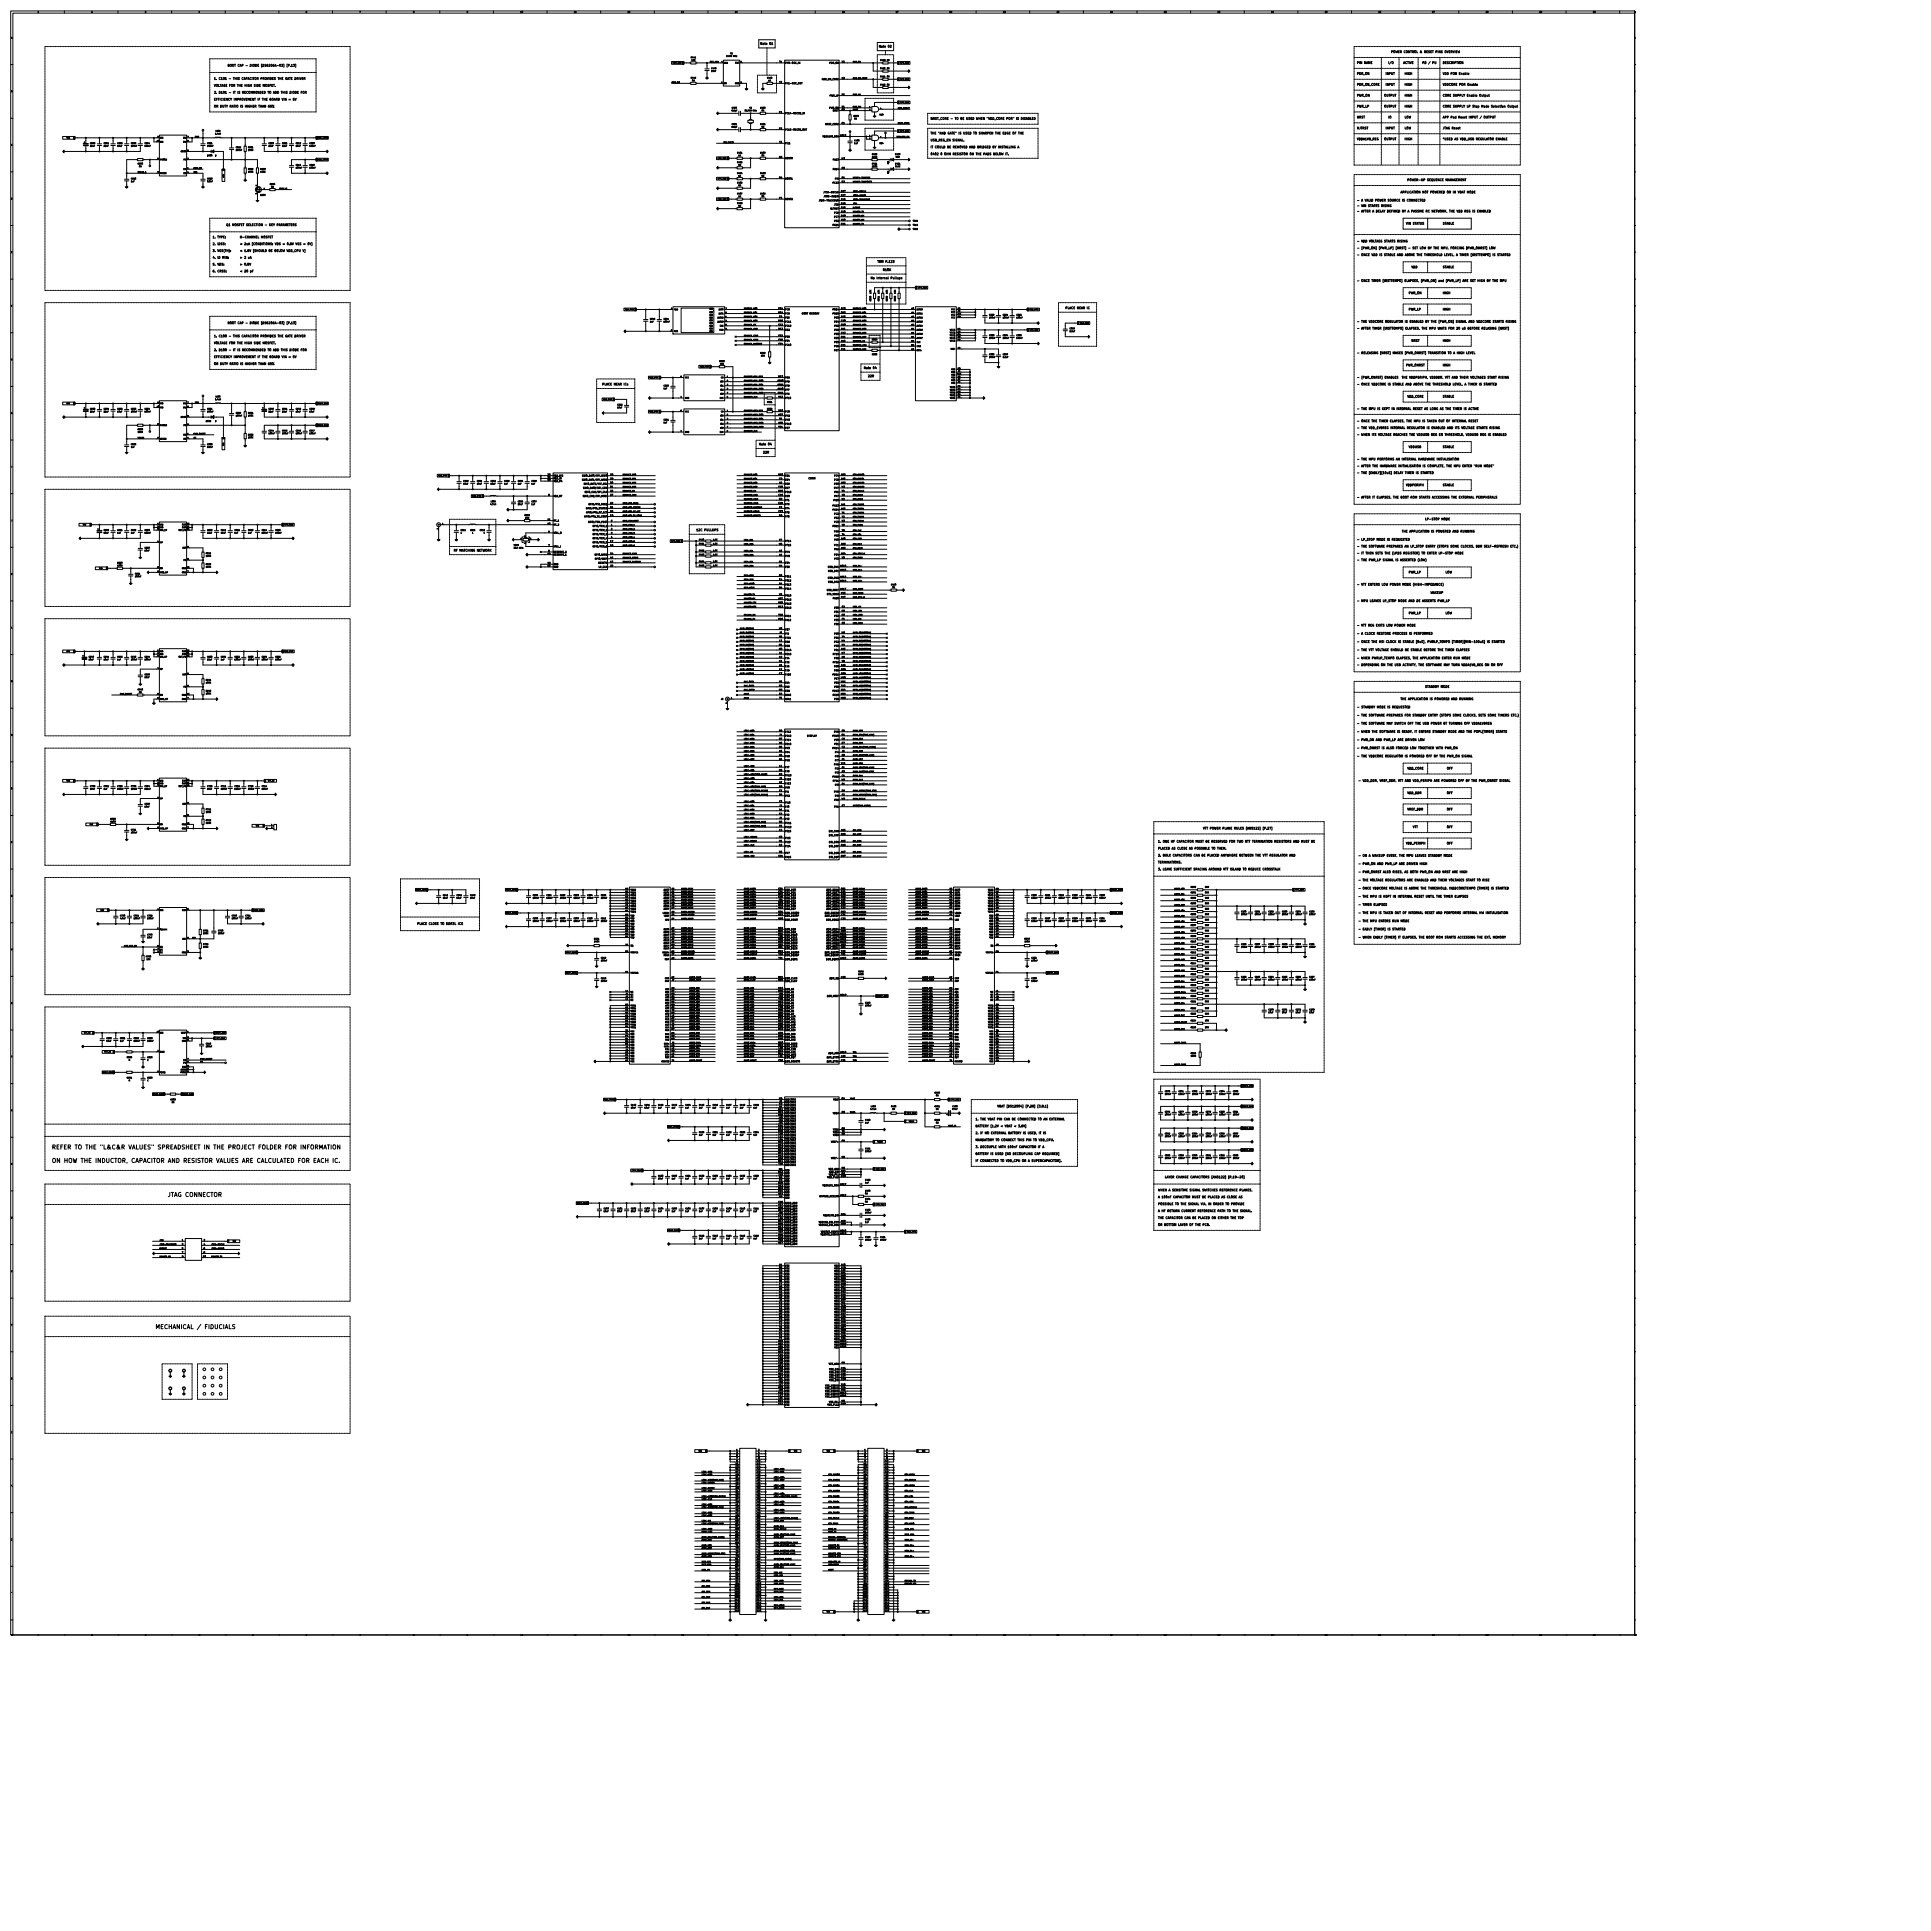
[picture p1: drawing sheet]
<svg xmlns="http://www.w3.org/2000/svg" width="1800mm" height="1800mm" viewBox="0 0 1800 1800" stroke-linecap="round" stroke-linejoin="round" font-family="sans-serif">
<defs><g id="words">
<g font-size="5.4">
<text x="48" y="1071">REFER TO THE &quot;L&amp;C&amp;R VALUES&quot; SPREADSHEET IN THE PROJECT FOLDER FOR INFORMATION</text>
<text x="48" y="1084">ON HOW THE INDUCTOR, CAPACITOR AND RESISTOR VALUES ARE CALCULATED FOR EACH IC.</text>
<text x="156" y="1116">JTAG CONNECTOR</text>
<text x="145" y="1239">MECHANICAL / FIDUCIALS</text>
</g>
<g font-size="2.8">
<text x="709" y="42">Note 01</text>
<text x="819" y="44">Note 02</text>
<text x="1297" y="49">POWER CONTROL &amp; RESET PINS OVERVIEW</text>
<text x="1265" y="60">PIN NAME</text>
<text x="1294" y="60">I/O</text>
<text x="1308" y="60">ACTIVE</text>
<text x="1326" y="60">PD / PU</text>
<text x="1345" y="60">DESCRIPTION</text>
<text x="212" y="62">BOOT CAP - DIODE [DS6206A-03] [P.13]</text>
<text x="1265" y="70">PDR_ON</text>
<text x="1292" y="70">INPUT</text>
<text x="1309" y="70">HIGH</text>
<text x="1345" y="70">VDD POR Enable</text>
<text x="199" y="74">1. C101 - THIS CAPACITOR PROVIDES THE GATE DRIVER</text>
<text x="199" y="81">VOLTAGE FOR THE HIGH SIDE MOSFET.</text>
<text x="1265" y="80">PDR_ON_CORE</text>
<text x="1292" y="80">INPUT</text>
<text x="1309" y="80">HIGH</text>
<text x="1345" y="80">VDDCORE POR Enable</text>
<text x="199" y="87">2. D101 - IT IS RECOMMENDED TO ADD THIS DIODE FOR</text>
<text x="1265" y="90">PWR_ON</text>
<text x="1290" y="90">OUTPUT</text>
<text x="1309" y="90">HIGH</text>
<text x="1345" y="90">CORE SUPPLY Enable Output</text>
<text x="199" y="94">EFFICIENCY IMPROVEMENT IF THE BOARD VIN = 5V</text>
<text x="199" y="100">OR DUTY RATIO IS HIGHER THAN 65%</text>
<text x="1265" y="100">PWR_LP</text>
<text x="1290" y="100">OUTPUT</text>
<text x="1309" y="100">HIGH</text>
<text x="1345" y="100">CORE SUPPLY LP Stop Mode Selection Output</text>
<text x="867" y="112">NRST_CORE - TO BE USED WHEN &quot;VDD_CORE POR&quot; IS DISABLED</text>
<text x="1265" y="110">NRST</text>
<text x="1294" y="110">IO</text>
<text x="1309" y="110">LOW</text>
<text x="1345" y="110">APP Pad Reset INPUT / OUTPUT</text>
<text x="867" y="125">THE &quot;AND GATE&quot; IS USED TO SHARPEN THE EDGE OF THE</text>
<text x="1265" y="120">NJTRST</text>
<text x="1292" y="120">INPUT</text>
<text x="1309" y="120">LOW</text>
<text x="1345" y="120">JTAG Reset</text>
<text x="867" y="132">USB_REG_EN SIGNAL.</text>
<text x="1265" y="131">VDDA1V8_REG</text>
<text x="1290" y="131">OUTPUT</text>
<text x="1309" y="131">HIGH</text>
<text x="1345" y="131">*USED AS VDD_USB REGULATOR ENABLE</text>
<text x="867" y="138">IT COULD BE REMOVED AND BRIDGED BY INSTALLING A</text>
<text x="867" y="145">0402 0 OHM RESISTOR ON THE PADS BELOW IT.</text>
<text x="1312" y="169">POWER-UP SEQUENCE MANAGEMENT</text>
<text x="1306" y="180">APPLICATION NOT POWERED OR IN VBAT MODE</text>
<text x="1265" y="188">- A VALID POWER SOURCE IS CONNECTED</text>
<text x="1265" y="198">- AFTER A DELAY DEFINED BY A PASSIVE RC NETWORK, THE VDD REG IS ENABLED</text>
<text x="1265" y="193">- VIN STARTS RISING</text>
<text x="1311" y="209">VIN STATUS</text>
<text x="1345" y="209">STABLE</text>
<text x="211" y="211">Q1 MOSFET SELECTION - KEY PARAMETERS</text>
<text x="198" y="222">1. TYPE:</text>
<text x="224" y="222">N-CHANNEL MOSFET</text>
<text x="1265" y="226">- VDD VOLTAEG STARTS RISING</text>
<text x="198" y="228">2. IDSS:</text>
<text x="224" y="228">&lt; 2uA [CONDITIONS: VDS = 0.8V VGS = 0V]</text>
<text x="1265" y="232">- [PWR_ON] [PWR_LP] [NRST] - SET LOW BY THE MPU, FORCING [PWR_ONRST] LOW</text>
<text x="198" y="235">3. VGS(TH):</text>
<text x="224" y="235">&lt; 1.8V [SHOULD BE BELOW VDD_CPU V]</text>
<text x="1265" y="239">- ONCE VDD IS STABLE AND ABOVE THE THRESHOLD LEVEL, A TIMER [tRSTTEMPO] IS STARTED</text>
<text x="198" y="241">4. ID MIN:</text>
<text x="224" y="241">&gt; 2 uA</text>
<text x="818" y="245">TRM P.123</text>
<text x="198" y="247">5. VDS:</text>
<text x="224" y="247">&gt; 0.8V</text>
<text x="1316" y="250">VDD</text>
<text x="1345" y="250">STABLE</text>
<text x="198" y="254">6. CRSS:</text>
<text x="224" y="254">&lt; 20 pF</text>
<text x="823" y="253">R10K</text>
<text x="812" y="260">No Internal Pullups</text>
<text x="1265" y="263">- ONCE TIMER [tRSTTEMPO] ELAPSES, [PWR_ON] and [PWR_LP] ARE SET HIGH BY THE MPU</text>
<text x="1313" y="274">PWR_ON</text>
<text x="1345" y="274">HIGH</text>
<text x="993" y="288">PLACE NEAR IC</text>
<text x="1313" y="289">PWR_LP</text>
<text x="1345" y="289">HIGH</text>
<text x="212" y="302">BOOT CAP - DIODE [DS6206A-03] [P.13]</text>
<text x="1265" y="301">- THE VDDCORE REGULATOR IS ENABLED BY THE [PWR_ON] SIGNAL AND VDDCORE STARTS RISING</text>
<text x="1265" y="307">- AFTER TIMER [tRSTTEMPO] ELAPSES, THE MPU WAITS FOR 20 uS BEFORE RELASING [NRST]</text>
<text x="199" y="314">1. C100 - THIS CAPACITOR PROVIDES THE GATE DRIVER</text>
<text x="199" y="321">VOLTAGE FOR THE HIGH SIDE MOSFET.</text>
<text x="1316" y="319">NRST</text>
<text x="1345" y="319">HIGH</text>
<text x="199" y="327">2. D100 - IT IS RECOMMENDED TO ADD THIS DIODE FOR</text>
<text x="199" y="334">EFFICIENCY IMPROVEMENT IF THE BOARD VIN = 5V</text>
<text x="1265" y="330">- RELEASING [NRST] MAKES [PWR_ONRST] TRANSITION TO A HIGH LEVEL</text>
<text x="199" y="340">OR DUTY RATIO IS HIGHER THAN 65%</text>
<text x="1311" y="341">PWR_ONRST</text>
<text x="1345" y="341">HIGH</text>
<text x="805" y="344">Note 04</text>
<text x="809" y="352">22R</text>
<text x="1265" y="353">- [PWR_ONRST] ENABLES THE VDDPERIPH, VDDDDR, VTT AND THEIR VOLTAGES START RISING</text>
<text x="561" y="359">PLACE NEAR ICs</text>
<text x="1265" y="359">- ONCE VDDCORE IS STABLE AND ABOVE THE THRESHOLD LEVEL, A TIMER IS STARTED</text>
<text x="1312" y="371">VDD_CORE</text>
<text x="1345" y="371">STABLE</text>
<text x="1265" y="382">- THE MPU IS KEPT IN INTERNAL RESET AS LONG AS THE TIMER IS ACTIVE</text>
<text x="1265" y="394">- ONCE THE TIMER ELAPSES, THE MPU IS TAKEN OUT OF INTERNAL RESET</text>
<text x="1265" y="400">- THE VDD_1V8REG INTERNAL REGULATOR IS ENABLED AND ITS VOLTAGE STARTS RISING</text>
<text x="1265" y="406">- WHEN ITS VOLTAGE REACHES THE VDDUSB REG EN THRESHOLD, VDDUSB REG IS ENABLED</text>
<text x="707" y="415">Note 04</text>
<text x="1313" y="418">VDDUSB</text>
<text x="1345" y="418">STABLE</text>
<text x="711" y="423">22R</text>
<text x="1265" y="429">- THE MPU PERFORMS AN INTERNAL HARDWARE INITIALISATION</text>
<text x="1265" y="435">- AFTER THE HARDWARE INITIALISATION IS COMPLETE, THE MPU ENTER &quot;RUN MODE&quot;</text>
<text x="1265" y="442">- THE [EADLY][10uS] DELAY TIMER IS STARTED</text>
<text x="1311" y="453">VDDPERIPH</text>
<text x="1345" y="453">STABLE</text>
<text x="1265" y="465">- AFTER IT ELAPSES, THE BOOT ROM STARTS ACCESSING THE EXTERNAL PERIPHERALS</text>
<text x="1328" y="485">LP-STOP MODE</text>
<text x="649" y="495">12C PULLUPS</text>
<text x="1307" y="496">THE APPLICATION IS POWERED AND RUNNING</text>
<text x="1265" y="504">- LP_STOP MODE IS REQUESTED</text>
<text x="423" y="514">RF MATCHING NETWORK</text>
<text x="1265" y="510">- THE SOFTWARE PREPARES AN LP_STOP ENTRY (STOPS SOME CLOCKS, DDR SELF-REFRESH ETC.)</text>
<text x="1265" y="517">- IT THEN SETS THE [LPDS REGISTER] TO ENTER LP-STOP MODE</text>
<text x="1265" y="523">- THE PWR_LP SIGNAL IS ASSERTED (LOW)</text>
<text x="1313" y="534">PWR_LP</text>
<text x="1347" y="534">LOW</text>
<text x="1265" y="546">- VTT ENTERS LOW POWER MODE (HIGH-IMPEDANCE)</text>
<text x="1333" y="554">WAKEUP</text>
<text x="1265" y="561">- MPU LEAVES LP_STOP MODE AND DE ASSERTS PWR_LP</text>
<text x="1313" y="573">PWR_LP</text>
<text x="1347" y="573">LOW</text>
<text x="1265" y="584">- VTT REG EXITS LOW POWER MODE</text>
<text x="1265" y="592">- A CLOCK RESTORE PROCESS IS PERFORMED</text>
<text x="1265" y="599">- ONCE THE HSI CLOCK IS STABLE [5uS], PWRLP_TEMPO [TIMER][MIN-100uS] IS STARTED</text>
<text x="1265" y="607">- THE VTT VOLTAGE SHOULD BE STABLE BEFORE THE TIMER ELAPSES</text>
<text x="1265" y="614">- WHEN PWRLP_TEMPO ELAPSES, THE APPLICATION ENTER RUN MODE</text>
<text x="1265" y="621">- DEPENDING ON THE USB ACTIVITY, THE SOFTWARE MAY TURN VDDA1V8_REG ON OR OFF</text>
<text x="1328" y="641">STANDBY MODE</text>
<text x="1306" y="653">THE APPLICATION IS POWERED AND RUNNING</text>
<text x="1265" y="660">- STANDBY MODE IS REQUESTED</text>
<text x="1265" y="668">- THE SOFTWARE PREPARES FOR STANDBY ENTRY (STOPS SOME CLOCKS, SETS SOME TIMERS ETC.)</text>
<text x="1265" y="675">- THE SOFTWARE MAY SWITCH OFF THE USB POWER BT TURNING OFF VDDA1V8REG</text>
<text x="1265" y="683">- WHEN THE SOFTWARE IS READY, IT ENTERS STANDBY MODE AND THE POPL[TIMER] STARTS</text>
<text x="1265" y="691">- PWR_ON AND PWR_LP ARE DRIVEN LOW</text>
<text x="1265" y="698">- PWR_ONRST IS ALSO FORCED LOW TOGETHER WITH PWR_ON</text>
<text x="1265" y="706">- THE VDDCORE REGULATOR IS POWERED OFF BY THE PWR_ON SIGNAL</text>
<text x="1312" y="717">VDD_CORE</text>
<text x="1349" y="717">OFF</text>
<text x="1266" y="729">- VDD_DDR, VREF_DDR, VTT AND VDD_PERIPH ARE POWERED OFF BY THE PWR_ONRST SIGNAL</text>
<text x="1312" y="740">VDD_DDR</text>
<text x="1349" y="740">OFF</text>
<text x="1312" y="755">VREF_DDR</text>
<text x="1349" y="755">OFF</text>
<text x="1121" y="773">VTT POWER PLANE RULES [AN5122] [P.27]</text>
<text x="1317" y="772">VTT</text>
<text x="1349" y="772">OFF</text>
<text x="1080" y="786">1. ONE HF CAPACITOR MUST BE RESERVED FOR TWO RTT TERMINATION RESISTORS AND MUST BE</text>
<text x="1080" y="792">PLACED AS CLOSE AS POSSIBLE TO THEM.</text>
<text x="1311" y="787">VDD_PERIPH</text>
<text x="1349" y="787">OFF</text>
<text x="1080" y="798">2. BULK CAPACITORS CAN BE PLACED ANYWHERE BETWEEN THE VTT REGULATOR AND</text>
<text x="1266" y="799">- ON A WAKEUP EVENT, THE MPU LEAVES STANDBY MODE</text>
<text x="1080" y="805">TERMINATIONS.</text>
<text x="1266" y="806">- PWR_ON AND PWR_LP ARE DRIVEN HIGH</text>
<text x="1080" y="811">3. LEAVE SUFFICIENT SPACING AROUND VTT ISLAND TO REDUCE CROSSTALK</text>
<text x="1266" y="814">- PWR_ONRST ALSO RISES, AS BOTH PWR_ON AND NRST ARE HIGH</text>
<text x="1266" y="822">- THE VOLTAGE REGULATORS ARE ENABLED AND THEIR VOLTAGES START TO RISE</text>
<text x="1266" y="829">- ONCE VDDCORE VOLTAGE IS ABOVE THE THRESHOLD, tVDDCORETEMPO [TIMER] IS STARTED</text>
<text x="1266" y="837">- THE MPU IS KEPT IN INTERNAL RESET UNTIL THE TIMER ELAPSES</text>
<text x="1266" y="844">- TIMER ELAPSES</text>
<text x="1266" y="852">- THE MPU IS TAKEN OUT OF INTERNAL RESET AND PERFORMS INTERNAL HW INITIALISATION</text>
<text x="392" y="862">PLACE CLOSE TO DDR3L ICS</text>
<text x="1266" y="860">- THE MPU ENTERS RUN MODE</text>
<text x="1266" y="867">- EADLY [TIMER] IS STARTED</text>
<text x="1266" y="875">- WHEN EADLY [TIMER] IT ELAPSES, THE BOOT ROM STARTS ACCESSING THE EXT. MEMORY</text>
<text x="930" y="1032">VBAT [DS12504] [P.28] [3.8.1]</text>
<text x="909" y="1044">1. THE VBAT PIN CAN BE CONNECTED TO AN EXTERNAL</text>
<text x="909" y="1051">BATTERY [1.2V &lt; VBAT &lt; 3.6V]</text>
<text x="909" y="1057">2. IF NO EXTERNAL BATTERY IS USED, IT IS</text>
<text x="909" y="1064">MANDATORY TO CONNECT THIS PIN TO VDD_CPU.</text>
<text x="909" y="1070">3. DECOUPLE WITH 100nF CAPACITOR IF A</text>
<text x="909" y="1077">BATTERY IS USED [NO DECOUPLING CAP REQUIRED]</text>
<text x="909" y="1083">IF CONNECTED TO VDD_CPU OR A SUPERCAPACITOR].</text>
<text x="1086" y="1098">LAYER CHANGE CAPACITORS [AN5122] [P.19-20]</text>
<text x="1080" y="1111">WHEN A SENSITIVE SIGNAL SWITCHES REFERENCE PLANES,</text>
<text x="1080" y="1117">A 100nF CAPACITOR MUST BE PLACED AS CLOSE AS</text>
<text x="1080" y="1123">POSSIBLE TO THE SIGNAL VIA, IN ORDER TO PROVIDE</text>
<text x="1080" y="1130">A HF RETURN CURRENT REFERENCE PATH TO THE SIGNAL.</text>
<text x="1080" y="1136">THE CAPACITOR CAN BE PLACED ON EITHER THE TOP</text>
<text x="1080" y="1143">OR BOTTOM LAYER OF THE PCB.</text>
</g>
<g font-size="2.1">
<text x="726" y="58">T1</text>
<text x="732" y="59">PH0-OSC_IN</text>
<text x="773" y="59">PDR_ON</text>
<text x="785" y="58">V2</text>
<text x="726" y="77">T2</text>
<text x="766" y="75">PDR_ON_CORE</text>
<text x="785" y="74">U2</text>
<text x="732" y="78">PH1-OSC_OUT</text>
<text x="773" y="90">PWR_LP</text>
<text x="785" y="89">U1</text>
<text x="773" y="101">PWR_ON</text>
<text x="785" y="100">V1</text>
<text x="726" y="105">P1</text>
<text x="732" y="106">PC14-OSC32_IN</text>
<text x="776" y="104">NRST</text>
<text x="785" y="103">R2</text>
<text x="769" y="117">NRST_CORE</text>
<text x="785" y="116">R1</text>
<text x="726" y="121">P2</text>
<text x="732" y="122">PC15-OSC32_OUT</text>
<text x="767" y="128">VDDA1V8_REG</text>
<text x="783" y="127">AB12</text>
<text x="726" y="133">T3</text>
<text x="732" y="134">PI11</text>
<text x="726" y="147">N3</text>
<text x="732" y="148">BOOT0</text>
<text x="777" y="150">PA13</text>
<text x="785" y="149">W3</text>
<text x="777" y="158">PA14</text>
<text x="785" y="157">R3</text>
<text x="726" y="166">N4</text>
<text x="732" y="167">BOOT1</text>
<text x="779" y="167">PI8</text>
<text x="785" y="166">N1</text>
<text x="777" y="171">PC13</text>
<text x="785" y="170">N2</text>
<text x="784" y="179">D17</text>
<text x="726" y="185">P4</text>
<text x="768" y="180">JTCK-SWCLK</text>
<text x="769" y="184">JTMS-SWDIO</text>
<text x="784" y="183">E17</text>
<text x="732" y="186">BOOT2</text>
<text x="764" y="188">JTDO-TRACESWO</text>
<text x="778" y="191">JTDI</text>
<text x="784" y="190">D16</text>
<text x="784" y="187">E16</text>
<text x="774" y="195">NJTRST</text>
<text x="784" y="194">E15</text>
<text x="778" y="203">PC7</text>
<text x="778" y="199">PC6</text>
<text x="784" y="202">D13</text>
<text x="784" y="198">E13</text>
<text x="778" y="207">PB2</text>
<text x="784" y="210">U11</text>
<text x="784" y="206">V13</text>
<text x="777" y="211">PG11</text>
<text x="726" y="292">D14</text>
<text x="726" y="288">E14</text>
<text x="732" y="293">PC9</text>
<text x="732" y="289">PC8</text>
<text x="748" y="293">BOOT MEMORY</text>
<text x="777" y="289">PB14</text>
<text x="777" y="293">PB15</text>
<text x="784" y="288">A13</text>
<text x="784" y="292">B12</text>
<text x="726" y="300">D15</text>
<text x="726" y="296">E9</text>
<text x="732" y="297">PE6</text>
<text x="778" y="297">PB3</text>
<text x="784" y="296">A12</text>
<text x="784" y="300">C13</text>
<text x="726" y="304">E12</text>
<text x="732" y="301">PC11</text>
<text x="732" y="305">PC12</text>
<text x="778" y="305">PA8</text>
<text x="778" y="301">PB4</text>
<text x="784" y="304">B13</text>
<text x="726" y="307">D12</text>
<text x="732" y="308">PD2</text>
<text x="778" y="308">PA9</text>
<text x="784" y="307">A11</text>
<text x="784" y="311">C12</text>
<text x="726" y="314">F12</text>
<text x="726" y="317">F15</text>
<text x="732" y="315">PB9</text>
<text x="778" y="316">PD3</text>
<text x="778" y="312">PE5</text>
<text x="784" y="315">B11</text>
<text x="726" y="321">F14</text>
<text x="732" y="322">PC10</text>
<text x="732" y="318">PE4</text>
<text x="778" y="324">PG6</text>
<text x="778" y="320">PE3</text>
<text x="784" y="319">A10</text>
<text x="784" y="323">D11</text>
<text x="778" y="327">PB7</text>
<text x="784" y="326">F11</text>
<text x="726" y="352">W13</text>
<text x="732" y="353">PB6</text>
<text x="725" y="356">AB10</text>
<text x="725" y="359">AB11</text>
<text x="732" y="357">PF8</text>
<text x="725" y="363">AA10</text>
<text x="732" y="364">PF7</text>
<text x="732" y="360">PF9</text>
<text x="725" y="367">AA11</text>
<text x="726" y="371">V12</text>
<text x="732" y="368">PF6</text>
<text x="732" y="372">PF10</text>
<text x="726" y="384">U10</text>
<text x="726" y="387">AB7</text>
<text x="732" y="388">PH2</text>
<text x="732" y="385">PC0</text>
<text x="726" y="395">AA9</text>
<text x="726" y="391">Y6</text>
<text x="732" y="396">PG10</text>
<text x="732" y="392">PH3</text>
<text x="726" y="399">Y11</text>
<text x="732" y="400">PG7</text>
<text x="511" y="443">25</text>
<text x="569" y="443">28</text>
<text x="726" y="443">B10</text>
<text x="784" y="443">AB6</text>
<text x="511" y="448">13</text>
<text x="511" y="446">32</text>
<text x="516" y="449">VDD_PA</text>
<text x="516" y="444">VDD_DIG</text>
<text x="516" y="447">VDD_IO</text>
<text x="544" y="448">SDIO_DAT1/SPI_WIRQ</text>
<text x="544" y="444">SDIO_DAT0/SPI_MISO</text>
<text x="569" y="447">29</text>
<text x="726" y="447">C9</text>
<text x="732" y="444">PD1</text>
<text x="732" y="448">PD4</text>
<text x="754" y="447">COMM</text>
<text x="778" y="448">PC5</text>
<text x="778" y="444">PC4</text>
<text x="784" y="447">AA6</text>
<text x="545" y="456">SDIO_DAT3/SPI_CSN</text>
<text x="545" y="452">SDIO_DAT2/HIF_SEL</text>
<text x="569" y="451">30</text>
<text x="569" y="455">31</text>
<text x="726" y="455">F10</text>
<text x="726" y="451">A9</text>
<text x="732" y="452">PD5</text>
<text x="732" y="456">PD7</text>
<text x="778" y="452">PB0</text>
<text x="778" y="456">PH7</text>
<text x="784" y="451">AB5</text>
<text x="785" y="455">W2</text>
<text x="546" y="459">SDIO_CLK/SPI_CLK</text>
<text x="569" y="458">26</text>
<text x="726" y="458">D10</text>
<text x="732" y="459">PG15</text>
<text x="778" y="459">PA1</text>
<text x="785" y="458">V4</text>
<text x="511" y="462">9</text>
<text x="516" y="463">VDD_RF</text>
<text x="545" y="463">SDIO_CMD/SPI_MOSI</text>
<text x="569" y="462">27</text>
<text x="726" y="462">C10</text>
<text x="726" y="466">B9</text>
<text x="732" y="467">PF1</text>
<text x="732" y="463">PD0</text>
<text x="778" y="467">PI10</text>
<text x="778" y="463">PA7</text>
<text x="785" y="466">W1</text>
<text x="785" y="462">Y9</text>
<text x="549" y="471">GPIO/PTA_FREQ</text>
<text x="569" y="474">21</text>
<text x="569" y="470">22</text>
<text x="726" y="470">E10</text>
<text x="726" y="474">F9</text>
<text x="732" y="471">PF0</text>
<text x="777" y="472">PG13</text>
<text x="784" y="471">AA1</text>
<text x="547" y="475">GPIO/PTA_STATUS</text>
<text x="547" y="478">GPIO/PTA_RF_ACT</text>
<text x="569" y="477">20</text>
<text x="726" y="477">F13</text>
<text x="732" y="478">PF2</text>
<text x="732" y="475">PF4</text>
<text x="777" y="476">PG14</text>
<text x="778" y="480">PC2</text>
<text x="784" y="475">AA2</text>
<text x="785" y="479">Y1</text>
<text x="511" y="485">11</text>
<text x="545" y="482">GPIO/PTA_TX_CONF</text>
<text x="569" y="481">19</text>
<text x="726" y="481">D9</text>
<text x="732" y="482">PF5</text>
<text x="778" y="484">PE2</text>
<text x="785" y="483">Y2</text>
<text x="511" y="489">12</text>
<text x="516" y="486">RF_1</text>
<text x="516" y="490">RF_2</text>
<text x="549" y="487">GPIO/FEM_PDET</text>
<text x="554" y="491">GPIO/FEM_1</text>
<text x="570" y="490">1</text>
<text x="570" y="486">5</text>
<text x="777" y="491">PB11</text>
<text x="778" y="487">PC3</text>
<text x="785" y="486">U3</text>
<text x="785" y="490">Y5</text>
<text x="511" y="497">8</text>
<text x="516" y="498">XTAL_O</text>
<text x="554" y="495">GPIO/FEM_2</text>
<text x="570" y="494">2</text>
<text x="570" y="498">3</text>
<text x="778" y="496">PG8</text>
<text x="785" y="495">Y8</text>
<text x="554" y="499">GPIO/FEM_3</text>
<text x="554" y="503">GPIO/FEM_4</text>
<text x="570" y="502">4</text>
<text x="778" y="504">PA0</text>
<text x="778" y="500">PA3</text>
<text x="784" y="503">AA3</text>
<text x="785" y="499">T4</text>
<text x="511" y="509">7</text>
<text x="554" y="506">GPIO/FEM_5</text>
<text x="569" y="505">17</text>
<text x="569" y="509">18</text>
<text x="726" y="508">W6</text>
<text x="726" y="504">V7</text>
<text x="732" y="505">PF14</text>
<text x="732" y="509">PF15</text>
<text x="778" y="509">PC1</text>
<text x="784" y="508">AB3</text>
<text x="511" y="514">6</text>
<text x="516" y="515">RESERVE_2</text>
<text x="516" y="510">XTAL_I</text>
<text x="554" y="510">GPIO/FEM_6</text>
<text x="726" y="514">A3</text>
<text x="732" y="515">PH4</text>
<text x="778" y="513">PA2</text>
<text x="784" y="512">AB2</text>
<text x="511" y="517">14</text>
<text x="516" y="518">RESERVE_1</text>
<text x="554" y="518">GPIO_WIRQ</text>
<text x="555" y="522">GPIO/WUP</text>
<text x="569" y="521">16</text>
<text x="569" y="517">24</text>
<text x="726" y="518">A2</text>
<text x="732" y="519">PH5</text>
<text x="778" y="518">PG4</text>
<text x="778" y="522">PF3</text>
<text x="784" y="517">AB4</text>
<text x="785" y="521">V3</text>
<text x="511" y="526">33</text>
<text x="516" y="527">GND</text>
<text x="558" y="525">RESETN</text>
<text x="569" y="524">15</text>
<text x="726" y="524">G1</text>
<text x="732" y="525">PZ4</text>
<text x="511" y="528">10</text>
<text x="516" y="529">GND</text>
<text x="558" y="529">LP_CLK</text>
<text x="569" y="528">23</text>
<text x="726" y="528">H4</text>
<text x="732" y="529">PZ5</text>
<text x="772" y="529">USB_DM1</text>
<text x="772" y="533">USB_DP1</text>
<text x="783" y="532">AA15</text>
<text x="783" y="528">AB15</text>
<text x="726" y="537">D5</text>
<text x="732" y="538">PE11</text>
<text x="772" y="539">USB_DM2</text>
<text x="783" y="538">AA14</text>
<text x="726" y="545">A4</text>
<text x="726" y="541">E4</text>
<text x="732" y="546">PE13</text>
<text x="732" y="542">PE12</text>
<text x="772" y="543">USB_DP2</text>
<text x="783" y="542">AB14</text>
<text x="726" y="549">B4</text>
<text x="732" y="550">PE14</text>
<text x="771" y="551">USB_RREF</text>
<text x="783" y="550">AA17</text>
<text x="726" y="555">V9</text>
<text x="732" y="556">PB10</text>
<text x="771" y="555">OTG_VBUS</text>
<text x="784" y="554">V15</text>
<text x="784" y="558">Y17</text>
<text x="726" y="559">AA7</text>
<text x="726" y="563">V10</text>
<text x="732" y="560">PB12</text>
<text x="732" y="564">PB13</text>
<text x="777" y="559">PA10</text>
<text x="726" y="566">W12</text>
<text x="732" y="567">PD12</text>
<text x="778" y="567">PZ0</text>
<text x="785" y="566">G2</text>
<text x="726" y="574">Y16</text>
<text x="732" y="575">PA11</text>
<text x="778" y="571">PZ1</text>
<text x="778" y="575">PZ2</text>
<text x="785" y="570">H5</text>
<text x="785" y="574">K5</text>
<text x="726" y="578">W16</text>
<text x="732" y="579">PA12</text>
<text x="778" y="579">PZ3</text>
<text x="785" y="582">G3</text>
<text x="785" y="578">F4</text>
<text x="726" y="587">H3</text>
<text x="732" y="588">PZ7</text>
<text x="778" y="583">PZ6</text>
<text x="727" y="591">J5</text>
<text x="732" y="592">PI9</text>
<text x="778" y="592">PG0</text>
<text x="785" y="591">W5</text>
<text x="726" y="594">K6</text>
<text x="726" y="598">L3</text>
<text x="732" y="595">PJ11</text>
<text x="732" y="599">PD6</text>
<text x="778" y="599">PG2</text>
<text x="778" y="595">PG1</text>
<text x="785" y="598">W4</text>
<text x="785" y="594">Y4</text>
<text x="726" y="602">M1</text>
<text x="726" y="606">M3</text>
<text x="732" y="603">PD8</text>
<text x="778" y="603">PG3</text>
<text x="784" y="606">AA5</text>
<text x="785" y="602">U4</text>
<text x="726" y="610">L1</text>
<text x="732" y="611">PD15</text>
<text x="732" y="607">PD14</text>
<text x="777" y="611">PF13</text>
<text x="778" y="607">PB1</text>
<text x="785" y="610">W7</text>
<text x="726" y="617">K1</text>
<text x="726" y="613">K2</text>
<text x="732" y="614">PJ4</text>
<text x="778" y="614">PG5</text>
<text x="785" y="613">U8</text>
<text x="785" y="617">V8</text>
<text x="726" y="621">L5</text>
<text x="732" y="618">PJ5</text>
<text x="732" y="622">PJ6</text>
<text x="777" y="618">PF12</text>
<text x="778" y="622">PB5</text>
<text x="784" y="621">AA8</text>
<text x="726" y="629">C7</text>
<text x="726" y="625">L2</text>
<text x="732" y="630">PJ15</text>
<text x="732" y="626">PJ9</text>
<text x="777" y="630">PD11</text>
<text x="778" y="626">PB8</text>
<text x="784" y="625">AB8</text>
<text x="784" y="629">AB9</text>
<text x="778" y="633">PE7</text>
<text x="784" y="632">W10</text>
<text x="726" y="640">U5</text>
<text x="726" y="636">V6</text>
<text x="732" y="641">PA5</text>
<text x="732" y="637">PA4</text>
<text x="778" y="637">PE9</text>
<text x="778" y="641">PE8</text>
<text x="784" y="636">W11</text>
<text x="784" y="640">Y12</text>
<text x="726" y="644">M2</text>
<text x="726" y="648">R4</text>
<text x="732" y="645">PD9</text>
<text x="777" y="645">PD13</text>
<text x="784" y="648">W14</text>
<text x="784" y="644">V14</text>
<text x="726" y="651">T5</text>
<text x="732" y="649">ANA0</text>
<text x="732" y="652">ANA1</text>
<text x="777" y="649">PE10</text>
<text x="778" y="652">PG9</text>
<text x="784" y="651">W15</text>
<text x="726" y="682">B8</text>
<text x="732" y="683">PJ12</text>
<text x="778" y="683">PH9</text>
<text x="785" y="682">E6</text>
<text x="726" y="690">B7</text>
<text x="727" y="686">J4</text>
<text x="732" y="687">PG12</text>
<text x="752" y="687">DISPLAY</text>
<text x="777" y="687">PH10</text>
<text x="785" y="686">B1</text>
<text x="785" y="690">C5</text>
<text x="726" y="693">A8</text>
<text x="732" y="694">PD10</text>
<text x="732" y="691">PJ14</text>
<text x="778" y="691">PE0</text>
<text x="778" y="694">PE1</text>
<text x="785" y="693">D7</text>
<text x="726" y="701">A6</text>
<text x="726" y="697">B6</text>
<text x="732" y="698">PK3</text>
<text x="777" y="698">PH14</text>
<text x="785" y="697">C2</text>
<text x="785" y="701">J6</text>
<text x="726" y="705">C6</text>
<text x="732" y="702">PK4</text>
<text x="732" y="706">PK5</text>
<text x="779" y="706">PI6</text>
<text x="779" y="702">PI4</text>
<text x="785" y="705">G5</text>
<text x="726" y="709">A5</text>
<text x="732" y="710">PK6</text>
<text x="778" y="713">PH6</text>
<text x="779" y="710">PI7</text>
<text x="784" y="712">V11</text>
<text x="785" y="709">F1</text>
<text x="726" y="719">H6</text>
<text x="726" y="715">L4</text>
<text x="732" y="720">PJ8</text>
<text x="732" y="716">PJ7</text>
<text x="779" y="717">PI2</text>
<text x="785" y="716">E1</text>
<text x="726" y="723">D3</text>
<text x="732" y="724">PH13</text>
<text x="777" y="725">PH15</text>
<text x="779" y="721">PI3</text>
<text x="785" y="724">C1</text>
<text x="785" y="720">E3</text>
<text x="726" y="730">A7</text>
<text x="727" y="726">J3</text>
<text x="732" y="731">PJ13</text>
<text x="732" y="727">PJ10</text>
<text x="777" y="729">PF11</text>
<text x="785" y="728">W8</text>
<text x="785" y="731">D1</text>
<text x="726" y="734">D8</text>
<text x="726" y="738">E2</text>
<text x="732" y="735">PK0</text>
<text x="779" y="732">PI0</text>
<text x="785" y="738">D6</text>
<text x="726" y="742">E8</text>
<text x="732" y="739">PI1</text>
<text x="732" y="743">PK2</text>
<text x="778" y="739">PH8</text>
<text x="779" y="743">PI5</text>
<text x="785" y="742">F2</text>
<text x="726" y="748">F3</text>
<text x="732" y="749">PI15</text>
<text x="778" y="746">PA6</text>
<text x="785" y="745">W9</text>
<text x="726" y="756">L6</text>
<text x="727" y="752">J2</text>
<text x="732" y="753">PJ0</text>
<text x="778" y="753">PK1</text>
<text x="785" y="752">E7</text>
<text x="726" y="759">K4</text>
<text x="732" y="760">PJ2</text>
<text x="732" y="757">PJ1</text>
<text x="726" y="767">B3</text>
<text x="727" y="763">J1</text>
<text x="732" y="764">PJ3</text>
<text x="726" y="771">F5</text>
<text x="732" y="768">PH11</text>
<text x="732" y="772">PH12</text>
<text x="726" y="775">C4</text>
<text x="732" y="776">PE15</text>
<text x="773" y="776">DSI_CKN</text>
<text x="773" y="779">DSI_CKP</text>
<text x="784" y="775">A16</text>
<text x="784" y="778">B16</text>
<text x="726" y="785">H1</text>
<text x="726" y="781">H2</text>
<text x="732" y="786">PI13</text>
<text x="732" y="782">PI12</text>
<text x="773" y="786">DSI_D0N</text>
<text x="784" y="785">A15</text>
<text x="726" y="789">D2</text>
<text x="732" y="790">PI14</text>
<text x="773" y="790">DSI_D0P</text>
<text x="784" y="789">B15</text>
<text x="726" y="795">B5</text>
<text x="732" y="796">PK7</text>
<text x="773" y="796">DSI_D1N</text>
<text x="784" y="795">A17</text>
<text x="726" y="799">E11</text>
<text x="732" y="800">PA15</text>
<text x="773" y="800">DSI_D1P</text>
<text x="784" y="799">B17</text>
<text x="726" y="829">E21</text>
<text x="726" y="832">F21</text>
<text x="732" y="830">DDR_DQ0</text>
<text x="732" y="833">DDR_DQ1</text>
<text x="771" y="830">DDR_DQ16</text>
<text x="771" y="833">DDR_DQ17</text>
<text x="784" y="829">B21</text>
<text x="784" y="832">D21</text>
<text x="726" y="834">H21</text>
<text x="726" y="837">E20</text>
<text x="726" y="839">J21</text>
<text x="732" y="838">DDR_DQ3</text>
<text x="732" y="835">DDR_DQ2</text>
<text x="771" y="838">DDR_DQ19</text>
<text x="771" y="835">DDR_DQ18</text>
<text x="784" y="839">A20</text>
<text x="784" y="837">B20</text>
<text x="784" y="834">D22</text>
<text x="726" y="842">H20</text>
<text x="726" y="845">H22</text>
<text x="732" y="843">DDR_DQ5</text>
<text x="732" y="846">DDR_DQ6</text>
<text x="732" y="840">DDR_DQ4</text>
<text x="771" y="840">DDR_DQ20</text>
<text x="771" y="843">DDR_DQ23</text>
<text x="771" y="846">DDR_DQ22</text>
<text x="784" y="842">A21</text>
<text x="784" y="845">D20</text>
<text x="726" y="847">G19</text>
<text x="726" y="851">G21</text>
<text x="732" y="848">DDR_DQ7</text>
<text x="732" y="852">DDR_DQS0N</text>
<text x="769" y="852">DDR_DQS2N</text>
<text x="771" y="848">DDR_DQ21</text>
<text x="784" y="851">B22</text>
<text x="784" y="847">E22</text>
<text x="726" y="857">G20</text>
<text x="726" y="853">G22</text>
<text x="732" y="854">DDR_DQS0P</text>
<text x="769" y="854">DDR_DQS2P</text>
<text x="784" y="853">C21</text>
<text x="784" y="857">C22</text>
<text x="732" y="858">DDR_DQM0</text>
<text x="770" y="858">DDR_DQM2</text>
<text x="726" y="866">N22</text>
<text x="726" y="869">R21</text>
<text x="732" y="867">DDR_DQ8</text>
<text x="732" y="870">DDR_DQ9</text>
<text x="771" y="867">DDR_DQ24</text>
<text x="771" y="870">DDR_DQ25</text>
<text x="784" y="869">W20</text>
<text x="784" y="866">V22</text>
<text x="726" y="871">P21</text>
<text x="726" y="874">T20</text>
<text x="732" y="872">DDR_DQ10</text>
<text x="732" y="875">DDR_DQ11</text>
<text x="771" y="875">DDR_DQ27</text>
<text x="771" y="872">DDR_DQ26</text>
<text x="783" y="874">AB20</text>
<text x="783" y="871">AB21</text>
<text x="726" y="879">R20</text>
<text x="726" y="881">U21</text>
<text x="726" y="876">V20</text>
<text x="732" y="880">DDR_DQ13</text>
<text x="732" y="877">DDR_DQ12</text>
<text x="771" y="880">DDR_DQ29</text>
<text x="771" y="877">DDR_DQ28</text>
<text x="783" y="879">AA20</text>
<text x="783" y="876">AA21</text>
<text x="784" y="881">W22</text>
<text x="726" y="888">R22</text>
<text x="726" y="884">V21</text>
<text x="732" y="882">DDR_DQ14</text>
<text x="732" y="885">DDR_DQ15</text>
<text x="771" y="885">DDR_DQ31</text>
<text x="771" y="882">DDR_DQ30</text>
<text x="784" y="884">W21</text>
<text x="784" y="888">Y22</text>
<text x="726" y="890">T22</text>
<text x="732" y="889">DDR_DQS1N</text>
<text x="732" y="891">DDR_DQS1P</text>
<text x="769" y="889">DDR_DQS3N</text>
<text x="769" y="891">DDR_DQS3P</text>
<text x="784" y="890">Y21</text>
<text x="726" y="894">T21</text>
<text x="732" y="895">DDR_DQM1</text>
<text x="770" y="895">DDR_DQM3</text>
<text x="783" y="894">AA22</text>
<text x="726" y="912">N21</text>
<text x="784" y="912">K22</text>
<text x="726" y="914">N20</text>
<text x="732" y="915">DDR_CLKP</text>
<text x="732" y="913">DDR_CLKN</text>
<text x="773" y="913">DDR_ZQ</text>
<text x="726" y="922">K19</text>
<text x="732" y="923">DDR_A0</text>
<text x="726" y="925">M18</text>
<text x="726" y="927">J18</text>
<text x="726" y="930">J19</text>
<text x="732" y="928">DDR_A2</text>
<text x="732" y="926">DDR_A1</text>
<text x="771" y="929">DDR_VREF</text>
<text x="783" y="928">AB19</text>
<text x="726" y="935">H19</text>
<text x="726" y="932">T18</text>
<text x="732" y="936">DDR_A5</text>
<text x="732" y="931">DDR_A3</text>
<text x="732" y="933">DDR_A4</text>
<text x="726" y="937">U19</text>
<text x="726" y="940">F18</text>
<text x="732" y="941">DDR_A7</text>
<text x="732" y="938">DDR_A6</text>
<text x="726" y="945">H18</text>
<text x="726" y="947">N18</text>
<text x="726" y="942">U18</text>
<text x="732" y="946">DDR_A9</text>
<text x="732" y="943">DDR_A8</text>
<text x="726" y="952">N19</text>
<text x="726" y="950">P19</text>
<text x="732" y="948">DDR_A10</text>
<text x="732" y="953">DDR_A12</text>
<text x="732" y="951">DDR_A11</text>
<text x="726" y="955">G18</text>
<text x="726" y="958">P18</text>
<text x="732" y="956">DDR_A13</text>
<text x="732" y="959">DDR_A14</text>
<text x="726" y="960">M19</text>
<text x="726" y="964">K20</text>
<text x="732" y="965">DDR_BA0</text>
<text x="732" y="961">DDR_A15</text>
<text x="726" y="969">K18</text>
<text x="726" y="966">R18</text>
<text x="732" y="970">DDR_BA2</text>
<text x="732" y="967">DDR_BA1</text>
<text x="726" y="973">M20</text>
<text x="726" y="975">M22</text>
<text x="726" y="978">L18</text>
<text x="732" y="974">DDR_RASN</text>
<text x="732" y="976">DDR_CASN</text>
<text x="726" y="983">M21</text>
<text x="726" y="980">R19</text>
<text x="732" y="979">DDR_CSN</text>
<text x="732" y="984">DDR_WEN</text>
<text x="732" y="981">DDR_CKE</text>
<text x="772" y="983">DDR_ATO</text>
<text x="783" y="982">AA19</text>
<text x="726" y="989">F19</text>
<text x="726" y="985">L21</text>
<text x="732" y="986">DDR_ODT</text>
<text x="771" y="986">DDR_DTO0</text>
<text x="784" y="989">K21</text>
<text x="784" y="985">L22</text>
<text x="732" y="990">DDR_RESETN</text>
<text x="771" y="990">DDR_DTO1</text>
<text x="726" y="1025">H9</text>
<text x="732" y="1026">VDDCORE</text>
<text x="776" y="1026">VBAT</text>
<text x="785" y="1025">M4</text>
<text x="726" y="1030">K9</text>
<text x="727" y="1027">J8</text>
<text x="732" y="1028">VDDCORE</text>
<text x="732" y="1031">VDDCORE</text>
<text x="726" y="1035">H11</text>
<text x="726" y="1038">H13</text>
<text x="726" y="1032">L8</text>
<text x="732" y="1036">VDDCORE</text>
<text x="732" y="1033">VDDCORE</text>
<text x="785" y="1038">R5</text>
<text x="726" y="1040">H15</text>
<text x="726" y="1043">J10</text>
<text x="732" y="1039">VDDCORE</text>
<text x="732" y="1041">VDDCORE</text>
<text x="732" y="1044">VDDCORE</text>
<text x="776" y="1039">VDDA</text>
<text x="726" y="1045">J12</text>
<text x="726" y="1048">J14</text>
<text x="732" y="1046">VDDCORE</text>
<text x="732" y="1049">VDDCORE</text>
<text x="726" y="1050">K11</text>
<text x="726" y="1053">K13</text>
<text x="726" y="1055">K15</text>
<text x="732" y="1051">VDDCORE</text>
<text x="732" y="1054">VDDCORE</text>
<text x="776" y="1054">VSSA</text>
<text x="785" y="1053">R6</text>
<text x="785" y="1055">T6</text>
<text x="726" y="1058">L10</text>
<text x="726" y="1060">L12</text>
<text x="732" y="1056">VDDCORE</text>
<text x="732" y="1059">VDDCORE</text>
<text x="732" y="1061">VDDCORE</text>
<text x="776" y="1056">VSSA</text>
<text x="776" y="1059">VSSA</text>
<text x="785" y="1058">U6</text>
<text x="726" y="1066">M11</text>
<text x="726" y="1063">L14</text>
<text x="732" y="1064">VDDCORE</text>
<text x="732" y="1067">VDDCORE</text>
<text x="775" y="1065">VREF+</text>
<text x="785" y="1064">P6</text>
<text x="726" y="1068">M13</text>
<text x="726" y="1071">M15</text>
<text x="726" y="1073">N12</text>
<text x="732" y="1069">VDDCORE</text>
<text x="732" y="1072">VDDCORE</text>
<text x="726" y="1076">N14</text>
<text x="726" y="1078">P13</text>
<text x="732" y="1074">VDDCORE</text>
<text x="732" y="1077">VDDCORE</text>
<text x="732" y="1079">VDDCORE</text>
<text x="785" y="1079">N6</text>
<text x="726" y="1083">R14</text>
<text x="726" y="1081">P15</text>
<text x="726" y="1086">T15</text>
<text x="732" y="1082">VDDCORE</text>
<text x="732" y="1084">VDDCORE</text>
<text x="776" y="1080">VREF-</text>
<text x="726" y="1091">M9</text>
<text x="732" y="1092">VDD</text>
<text x="732" y="1087">VDDCORE</text>
<text x="772" y="1091">VDD_ANA</text>
<text x="785" y="1090">N5</text>
<text x="726" y="1093">R12</text>
<text x="726" y="1096">T13</text>
<text x="732" y="1094">VDD</text>
<text x="732" y="1097">VDD</text>
<text x="773" y="1096">VDD_PLL</text>
<text x="773" y="1093">VDD_DSI</text>
<text x="784" y="1092">A14</text>
<text x="784" y="1097">D18</text>
<text x="785" y="1095">M6</text>
<text x="726" y="1104">R10</text>
<text x="726" y="1099">N8</text>
<text x="726" y="1101">P9</text>
<text x="732" y="1100">VDD</text>
<text x="732" y="1102">VDD</text>
<text x="771" y="1098">VDD_PLL2</text>
<text x="726" y="1109">N10</text>
<text x="726" y="1106">U12</text>
<text x="732" y="1110">VDD</text>
<text x="732" y="1105">VDD</text>
<text x="732" y="1107">VDD</text>
<text x="767" y="1106">VDDA1V1_REG</text>
<text x="783" y="1105">AB17</text>
<text x="726" y="1114">U14</text>
<text x="726" y="1111">P11</text>
<text x="732" y="1112">VDD</text>
<text x="732" y="1115">VDD</text>
<text x="783" y="1115">AA12</text>
<text x="726" y="1121">E18</text>
<text x="726" y="1116">U9</text>
<text x="732" y="1117">VDD</text>
<text x="764" y="1116">BYPASS_REG1V8</text>
<text x="726" y="1126">G16</text>
<text x="726" y="1124">F17</text>
<text x="732" y="1122">VDDQ_DDR</text>
<text x="732" y="1125">VDDQ_DDR</text>
<text x="732" y="1127">VDDQ_DDR</text>
<text x="726" y="1129">H17</text>
<text x="726" y="1132">J16</text>
<text x="732" y="1130">VDDQ_DDR</text>
<text x="732" y="1133">VDDQ_DDR</text>
<text x="768" y="1134">VDDA1V8_DSI</text>
<text x="784" y="1133">B14</text>
<text x="726" y="1139">M17</text>
<text x="726" y="1134">K17</text>
<text x="726" y="1137">L16</text>
<text x="732" y="1135">VDDQ_DDR</text>
<text x="732" y="1138">VDDQ_DDR</text>
<text x="784" y="1139">A18</text>
<text x="726" y="1142">N16</text>
<text x="726" y="1144">P17</text>
<text x="732" y="1140">VDDQ_DDR</text>
<text x="732" y="1143">VDDQ_DDR</text>
<text x="732" y="1145">VDDQ_DDR</text>
<text x="764" y="1143">VDD1V2_DSI_REG</text>
<text x="764" y="1140">VDD1V2_DSI_PHY</text>
<text x="784" y="1142">B18</text>
<text x="726" y="1147">R16</text>
<text x="726" y="1152">U16</text>
<text x="726" y="1149">T17</text>
<text x="732" y="1148">VDDQ_DDR</text>
<text x="732" y="1150">VDDQ_DDR</text>
<text x="765" y="1152">VDD3V3_USBHS</text>
<text x="766" y="1149">VDD3V3_USBFS</text>
<text x="783" y="1151">AB13</text>
<text x="783" y="1148">AB16</text>
<text x="170" y="1157">1</text>
<text x="190" y="1157">2</text>
<text x="726" y="1154">W18</text>
<text x="726" y="1157">Y19</text>
<text x="732" y="1153">VDDQ_DDR</text>
<text x="732" y="1155">VDDQ_DDR</text>
<text x="732" y="1158">VDDQ_DDR</text>
<text x="170" y="1161">3</text>
<text x="190" y="1161">4</text>
<text x="726" y="1159">V17</text>
<text x="732" y="1160">VDDQ_DDR</text>
<text x="170" y="1165">5</text>
<text x="170" y="1168">7</text>
<text x="190" y="1165">6</text>
<text x="190" y="1168">8</text>
<text x="170" y="1172">9</text>
<text x="189" y="1172">10</text>
<text x="726" y="1180">A1</text>
<text x="732" y="1181">VSS</text>
<text x="778" y="1181">VSS</text>
<text x="784" y="1180">L13</text>
<text x="726" y="1182">B2</text>
<text x="726" y="1185">C3</text>
<text x="726" y="1187">C8</text>
<text x="732" y="1183">VSS</text>
<text x="732" y="1186">VSS</text>
<text x="778" y="1183">VSS</text>
<text x="778" y="1186">VSS</text>
<text x="784" y="1187">N11</text>
<text x="784" y="1182">L19</text>
<text x="784" y="1185">L20</text>
<text x="726" y="1190">D4</text>
<text x="726" y="1193">E5</text>
<text x="732" y="1188">VSS</text>
<text x="732" y="1191">VSS</text>
<text x="732" y="1194">VSS</text>
<text x="778" y="1191">VSS</text>
<text x="778" y="1194">VSS</text>
<text x="778" y="1188">VSS</text>
<text x="784" y="1190">M10</text>
<text x="784" y="1193">M12</text>
<text x="726" y="1195">F6</text>
<text x="726" y="1198">F7</text>
<text x="732" y="1196">VSS</text>
<text x="732" y="1199">VSS</text>
<text x="778" y="1196">VSS</text>
<text x="778" y="1199">VSS</text>
<text x="784" y="1195">M14</text>
<text x="784" y="1198">N13</text>
<text x="726" y="1205">G4</text>
<text x="726" y="1200">G6</text>
<text x="726" y="1203">F8</text>
<text x="732" y="1204">VSS</text>
<text x="732" y="1201">VSS</text>
<text x="778" y="1201">VSS</text>
<text x="778" y="1204">VSS</text>
<text x="784" y="1200">N17</text>
<text x="784" y="1203">P10</text>
<text x="784" y="1205">P12</text>
<text x="726" y="1208">G8</text>
<text x="726" y="1210">H7</text>
<text x="732" y="1206">VSS</text>
<text x="732" y="1209">VSS</text>
<text x="732" y="1211">VSS</text>
<text x="778" y="1206">VSS</text>
<text x="778" y="1209">VSS</text>
<text x="778" y="1211">VSS</text>
<text x="784" y="1208">P14</text>
<text x="784" y="1210">P20</text>
<text x="726" y="1215">K3</text>
<text x="726" y="1218">K7</text>
<text x="727" y="1213">J9</text>
<text x="732" y="1214">VSS</text>
<text x="732" y="1216">VSS</text>
<text x="778" y="1214">VSS</text>
<text x="778" y="1216">VSS</text>
<text x="784" y="1213">R17</text>
<text x="784" y="1215">T11</text>
<text x="784" y="1218">T19</text>
<text x="726" y="1223">N9</text>
<text x="726" y="1220">L9</text>
<text x="732" y="1219">VSS</text>
<text x="732" y="1221">VSS</text>
<text x="732" y="1224">VSS</text>
<text x="778" y="1219">VSS</text>
<text x="778" y="1221">VSS</text>
<text x="778" y="1224">VSS</text>
<text x="784" y="1220">U13</text>
<text x="784" y="1223">U15</text>
<text x="726" y="1226">M7</text>
<text x="726" y="1228">R8</text>
<text x="732" y="1227">VSS</text>
<text x="732" y="1229">VSS</text>
<text x="778" y="1227">VSS</text>
<text x="778" y="1229">VSS</text>
<text x="784" y="1226">U17</text>
<text x="784" y="1228">U20</text>
<text x="726" y="1231">P3</text>
<text x="726" y="1233">P7</text>
<text x="726" y="1236">T7</text>
<text x="732" y="1232">VSS</text>
<text x="732" y="1234">VSS</text>
<text x="778" y="1232">VSS</text>
<text x="778" y="1234">VSS</text>
<text x="784" y="1231">V16</text>
<text x="784" y="1233">V18</text>
<text x="784" y="1236">V19</text>
<text x="726" y="1241">V5</text>
<text x="726" y="1238">T9</text>
<text x="732" y="1237">VSS</text>
<text x="732" y="1239">VSS</text>
<text x="732" y="1242">VSS</text>
<text x="778" y="1237">VSS</text>
<text x="778" y="1239">VSS</text>
<text x="778" y="1242">VSS</text>
<text x="784" y="1238">W17</text>
<text x="784" y="1241">W19</text>
<text x="726" y="1243">U7</text>
<text x="726" y="1246">Y3</text>
<text x="732" y="1244">VSS</text>
<text x="732" y="1247">VSS</text>
<text x="778" y="1244">VSS</text>
<text x="778" y="1247">VSS</text>
<text x="784" y="1243">Y10</text>
<text x="784" y="1246">Y18</text>
<text x="726" y="1251">A19</text>
<text x="726" y="1253">A22</text>
<text x="726" y="1248">Y7</text>
<text x="732" y="1252">VSS</text>
<text x="732" y="1249">VSS</text>
<text x="778" y="1252">VSS</text>
<text x="778" y="1249">VSS</text>
<text x="783" y="1251">AA18</text>
<text x="783" y="1253">AB18</text>
<text x="784" y="1248">Y20</text>
<text x="726" y="1256">AA4</text>
<text x="726" y="1259">AB1</text>
<text x="732" y="1254">VSS</text>
<text x="732" y="1257">VSS</text>
<text x="732" y="1260">VSS</text>
<text x="778" y="1254">VSS</text>
<text x="778" y="1257">VSS</text>
<text x="783" y="1256">AB22</text>
<text x="726" y="1261">B19</text>
<text x="726" y="1264">C11</text>
<text x="732" y="1262">VSS</text>
<text x="732" y="1265">VSS</text>
<text x="726" y="1266">C19</text>
<text x="726" y="1269">C20</text>
<text x="726" y="1271">F20</text>
<text x="732" y="1267">VSS</text>
<text x="732" y="1270">VSS</text>
<text x="785" y="1271">P5</text>
<text x="726" y="1274">G12</text>
<text x="726" y="1276">E19</text>
<text x="732" y="1277">VSS</text>
<text x="732" y="1272">VSS</text>
<text x="732" y="1275">VSS</text>
<text x="772" y="1272">VSS_ANA</text>
<text x="773" y="1277">VSS_DSI</text>
<text x="784" y="1276">C14</text>
<text x="726" y="1281">G14</text>
<text x="726" y="1284">G17</text>
<text x="726" y="1279">F16</text>
<text x="732" y="1280">VSS</text>
<text x="732" y="1282">VSS</text>
<text x="773" y="1280">VSS_DSI</text>
<text x="773" y="1282">VSS_DSI</text>
<text x="784" y="1279">C15</text>
<text x="784" y="1281">C16</text>
<text x="784" y="1284">C17</text>
<text x="726" y="1286">J11</text>
<text x="726" y="1289">J13</text>
<text x="732" y="1285">VSS</text>
<text x="732" y="1287">VSS</text>
<text x="773" y="1285">VSS_DSI</text>
<text x="773" y="1287">VSS_DSI</text>
<text x="784" y="1286">C18</text>
<text x="726" y="1294">G10</text>
<text x="726" y="1292">J17</text>
<text x="732" y="1295">VSS</text>
<text x="732" y="1290">VSS</text>
<text x="732" y="1293">VSS</text>
<text x="769" y="1293">VSS_USBHS</text>
<text x="769" y="1295">VSS_USBHS</text>
<text x="784" y="1292">Y13</text>
<text x="784" y="1294">Y14</text>
<text x="726" y="1299">K10</text>
<text x="726" y="1302">L17</text>
<text x="726" y="1297">J20</text>
<text x="732" y="1298">VSS</text>
<text x="732" y="1300">VSS</text>
<text x="769" y="1300">VSS_USBHS</text>
<text x="769" y="1298">VSS_USBHS</text>
<text x="783" y="1299">AA13</text>
<text x="783" y="1302">AA16</text>
<text x="784" y="1297">Y15</text>
<text x="726" y="1307">K14</text>
<text x="726" y="1304">L11</text>
<text x="732" y="1308">VSS</text>
<text x="732" y="1305">VSS</text>
<text x="732" y="1303">VSS</text>
<text x="769" y="1303">VSS_USBHS</text>
<text x="773" y="1308">VSS_PLL</text>
<text x="785" y="1307">M5</text>
<text x="726" y="1309">K12</text>
<text x="732" y="1310">VSS</text>
<text x="772" y="1310">VSS_PLL2</text>
<text x="784" y="1309">D19</text>
<text x="686" y="1353">1</text>
<text x="686" y="1355">3</text>
<text x="707" y="1353">2</text>
<text x="707" y="1355">4</text>
<text x="806" y="1353">1</text>
<text x="806" y="1355">3</text>
<text x="826" y="1353">2</text>
<text x="826" y="1355">4</text>
<text x="686" y="1358">5</text>
<text x="686" y="1360">7</text>
<text x="707" y="1358">6</text>
<text x="707" y="1360">8</text>
<text x="806" y="1358">5</text>
<text x="806" y="1360">7</text>
<text x="826" y="1358">6</text>
<text x="826" y="1360">8</text>
<text x="686" y="1365">11</text>
<text x="686" y="1368">13</text>
<text x="686" y="1363">9</text>
<text x="706" y="1363">10</text>
<text x="706" y="1365">12</text>
<text x="706" y="1368">14</text>
<text x="805" y="1365">11</text>
<text x="805" y="1368">13</text>
<text x="806" y="1363">9</text>
<text x="826" y="1363">10</text>
<text x="826" y="1365">12</text>
<text x="826" y="1368">14</text>
<text x="686" y="1370">15</text>
<text x="686" y="1373">17</text>
<text x="706" y="1370">16</text>
<text x="706" y="1373">18</text>
<text x="805" y="1370">15</text>
<text x="805" y="1373">17</text>
<text x="826" y="1370">16</text>
<text x="826" y="1373">18</text>
<text x="686" y="1375">19</text>
<text x="686" y="1378">21</text>
<text x="706" y="1375">20</text>
<text x="706" y="1378">22</text>
<text x="805" y="1375">19</text>
<text x="805" y="1378">21</text>
<text x="826" y="1375">20</text>
<text x="826" y="1378">22</text>
<text x="686" y="1380">23</text>
<text x="686" y="1383">25</text>
<text x="686" y="1386">27</text>
<text x="706" y="1380">24</text>
<text x="706" y="1383">26</text>
<text x="706" y="1386">28</text>
<text x="805" y="1380">23</text>
<text x="805" y="1383">25</text>
<text x="805" y="1386">27</text>
<text x="826" y="1380">24</text>
<text x="826" y="1383">26</text>
<text x="826" y="1386">28</text>
<text x="686" y="1388">29</text>
<text x="686" y="1391">31</text>
<text x="706" y="1388">30</text>
<text x="706" y="1391">32</text>
<text x="805" y="1388">29</text>
<text x="805" y="1391">31</text>
<text x="826" y="1388">30</text>
<text x="826" y="1391">32</text>
<text x="686" y="1393">33</text>
<text x="686" y="1396">35</text>
<text x="706" y="1393">34</text>
<text x="706" y="1396">36</text>
<text x="805" y="1393">33</text>
<text x="805" y="1396">35</text>
<text x="826" y="1393">34</text>
<text x="826" y="1396">36</text>
<text x="686" y="1398">37</text>
<text x="686" y="1401">39</text>
<text x="686" y="1403">41</text>
<text x="706" y="1398">38</text>
<text x="706" y="1401">40</text>
<text x="706" y="1403">42</text>
<text x="805" y="1398">37</text>
<text x="805" y="1401">39</text>
<text x="805" y="1403">41</text>
<text x="826" y="1398">38</text>
<text x="826" y="1401">40</text>
<text x="826" y="1403">42</text>
<text x="686" y="1406">43</text>
<text x="686" y="1408">45</text>
<text x="706" y="1406">44</text>
<text x="706" y="1408">46</text>
<text x="805" y="1406">43</text>
<text x="805" y="1408">45</text>
<text x="826" y="1406">44</text>
<text x="826" y="1408">46</text>
<text x="686" y="1411">47</text>
<text x="686" y="1413">49</text>
<text x="706" y="1411">48</text>
<text x="706" y="1413">50</text>
<text x="805" y="1411">47</text>
<text x="805" y="1413">49</text>
<text x="826" y="1411">48</text>
<text x="826" y="1413">50</text>
<text x="686" y="1416">51</text>
<text x="686" y="1419">53</text>
<text x="686" y="1421">55</text>
<text x="706" y="1416">52</text>
<text x="706" y="1419">54</text>
<text x="706" y="1421">56</text>
<text x="805" y="1416">51</text>
<text x="805" y="1419">53</text>
<text x="805" y="1421">55</text>
<text x="826" y="1416">52</text>
<text x="826" y="1419">54</text>
<text x="826" y="1421">56</text>
<text x="686" y="1424">57</text>
<text x="686" y="1426">59</text>
<text x="706" y="1424">58</text>
<text x="706" y="1426">60</text>
<text x="805" y="1424">57</text>
<text x="805" y="1426">59</text>
<text x="826" y="1424">58</text>
<text x="826" y="1426">60</text>
<text x="686" y="1429">61</text>
<text x="686" y="1431">63</text>
<text x="686" y="1434">65</text>
<text x="706" y="1429">62</text>
<text x="706" y="1431">64</text>
<text x="706" y="1434">66</text>
<text x="805" y="1429">61</text>
<text x="805" y="1431">63</text>
<text x="805" y="1434">65</text>
<text x="826" y="1429">62</text>
<text x="826" y="1431">64</text>
<text x="826" y="1434">66</text>
<text x="686" y="1436">67</text>
<text x="686" y="1439">69</text>
<text x="706" y="1436">68</text>
<text x="706" y="1439">70</text>
<text x="805" y="1436">67</text>
<text x="805" y="1439">69</text>
<text x="826" y="1436">68</text>
<text x="826" y="1439">70</text>
<text x="686" y="1441">71</text>
<text x="686" y="1444">73</text>
<text x="706" y="1441">72</text>
<text x="706" y="1444">74</text>
<text x="805" y="1441">71</text>
<text x="805" y="1444">73</text>
<text x="826" y="1441">72</text>
<text x="826" y="1444">74</text>
<text x="686" y="1447">75</text>
<text x="686" y="1449">77</text>
<text x="686" y="1452">79</text>
<text x="706" y="1447">76</text>
<text x="706" y="1449">78</text>
<text x="706" y="1452">80</text>
<text x="805" y="1447">75</text>
<text x="805" y="1449">77</text>
<text x="805" y="1452">79</text>
<text x="826" y="1447">76</text>
<text x="826" y="1449">78</text>
<text x="826" y="1452">80</text>
<text x="686" y="1454">81</text>
<text x="686" y="1457">83</text>
<text x="706" y="1454">82</text>
<text x="706" y="1457">84</text>
<text x="805" y="1454">81</text>
<text x="805" y="1457">83</text>
<text x="826" y="1454">82</text>
<text x="826" y="1457">84</text>
<text x="686" y="1459">85</text>
<text x="686" y="1462">87</text>
<text x="706" y="1459">86</text>
<text x="706" y="1462">88</text>
<text x="805" y="1459">85</text>
<text x="805" y="1462">87</text>
<text x="826" y="1459">86</text>
<text x="826" y="1462">88</text>
<text x="686" y="1464">89</text>
<text x="686" y="1467">91</text>
<text x="686" y="1469">93</text>
<text x="706" y="1464">90</text>
<text x="706" y="1467">92</text>
<text x="706" y="1469">94</text>
<text x="805" y="1464">89</text>
<text x="805" y="1467">91</text>
<text x="805" y="1469">93</text>
<text x="826" y="1464">90</text>
<text x="826" y="1467">92</text>
<text x="826" y="1469">94</text>
<text x="686" y="1472">95</text>
<text x="686" y="1474">97</text>
<text x="706" y="1472">96</text>
<text x="706" y="1474">98</text>
<text x="805" y="1472">95</text>
<text x="805" y="1474">97</text>
<text x="826" y="1472">96</text>
<text x="826" y="1474">98</text>
<text x="685" y="1480">101</text>
<text x="686" y="1477">99</text>
<text x="706" y="1477">100</text>
<text x="706" y="1480">102</text>
<text x="805" y="1480">101</text>
<text x="805" y="1477">99</text>
<text x="825" y="1477">100</text>
<text x="825" y="1480">102</text>
<text x="685" y="1482">103</text>
<text x="685" y="1485">105</text>
<text x="685" y="1487">107</text>
<text x="706" y="1482">104</text>
<text x="706" y="1485">106</text>
<text x="706" y="1487">108</text>
<text x="805" y="1482">103</text>
<text x="805" y="1485">105</text>
<text x="805" y="1487">107</text>
<text x="825" y="1482">104</text>
<text x="825" y="1485">106</text>
<text x="825" y="1487">108</text>
<text x="685" y="1490">109</text>
<text x="685" y="1492">111</text>
<text x="706" y="1490">110</text>
<text x="706" y="1492">112</text>
<text x="805" y="1490">109</text>
<text x="805" y="1492">111</text>
<text x="825" y="1490">110</text>
<text x="825" y="1492">112</text>
<text x="685" y="1495">113</text>
<text x="685" y="1497">115</text>
<text x="685" y="1500">117</text>
<text x="706" y="1495">114</text>
<text x="706" y="1497">116</text>
<text x="706" y="1500">118</text>
<text x="805" y="1495">113</text>
<text x="805" y="1497">115</text>
<text x="805" y="1500">117</text>
<text x="825" y="1495">114</text>
<text x="825" y="1497">116</text>
<text x="825" y="1500">118</text>
<text x="685" y="1502">119</text>
<text x="706" y="1502">120</text>
<text x="805" y="1502">119</text>
<text x="825" y="1502">120</text>
</g>
<g font-size="1.8">
<text x="35" y="12">1</text>
<text x="85" y="12">2</text>
<text x="135" y="12">3</text>
<text x="185" y="12">4</text>
<text x="235" y="12">5</text>
<text x="285" y="12">6</text>
<text x="335" y="12">7</text>
<text x="385" y="12">8</text>
<text x="435" y="12">9</text>
<text x="485" y="12">10</text>
<text x="535" y="12">11</text>
<text x="585" y="12">12</text>
<text x="635" y="12">13</text>
<text x="685" y="12">14</text>
<text x="735" y="12">15</text>
<text x="785" y="12">16</text>
<text x="835" y="12">17</text>
<text x="885" y="12">18</text>
<text x="935" y="12">19</text>
<text x="985" y="12">20</text>
<text x="1035" y="12">21</text>
<text x="1085" y="12">22</text>
<text x="1135" y="12">23</text>
<text x="1185" y="12">24</text>
<text x="1235" y="12">25</text>
<text x="1285" y="12">26</text>
<text x="1335" y="12">27</text>
<text x="1385" y="12">28</text>
<text x="1435" y="12">29</text>
<text x="1485" y="12">30</text>
<text x="1524" y="12">31</text>
<text x="10" y="36">A</text>
<text x="1524" y="36">A</text>
<text x="678" y="53">24.00 MHz</text>
<text x="681" y="50">X1</text>
<text x="627" y="59">CPU_VDD</text>
<text x="644" y="54">R441</text>
<text x="645" y="57">10R</text>
<text x="662" y="58">OSC_VDD</text>
<text x="673" y="58">4</text>
<text x="675" y="59">VDD</text>
<text x="685" y="59">OUT</text>
<text x="690" y="58">3</text>
<text x="795" y="58">PDR_ON</text>
<text x="821" y="57">R409</text>
<text x="827" y="57">0R</text>
<text x="839" y="59">CPU_VDD</text>
<text x="663" y="64">C440</text>
<text x="821" y="64">R410</text>
<text x="827" y="64">0R</text>
<text x="663" y="67">10nF</text>
<text x="821" y="72">R411</text>
<text x="827" y="72">0R</text>
<text x="626" y="77">PWR_ON</text>
<text x="644" y="73">R442</text>
<text x="645" y="76">0R</text>
<text x="673" y="77">1</text>
<text x="690" y="77">2</text>
<text x="715" y="73">R440</text>
<text x="716" y="76">1K</text>
<text x="795" y="74">PDR_ON_CORE</text>
<text x="839" y="75">CPU_VDD</text>
<text x="675" y="78">EN</text>
<text x="685" y="78">GND</text>
<text x="821" y="80">R412</text>
<text x="827" y="80">0R</text>
<text x="10" y="86">B</text>
<text x="795" y="89">PWR_LP</text>
<text x="1524" y="86">B</text>
<text x="682" y="101">C430</text>
<text x="699" y="101">Y2</text>
<text x="709" y="101">R430</text>
<text x="795" y="100">PWR_ON</text>
<text x="837" y="102">PWR_ONRST</text>
<text x="839" y="96">CPU_VDD</text>
<text x="682" y="104">6.8pF</text>
<text x="695" y="104">32.768 KHz</text>
<text x="710" y="104">0R</text>
<text x="795" y="103">NRST</text>
<text x="820" y="108">U13</text>
<text x="796" y="109">R900</text>
<text x="796" y="111">0R</text>
<text x="682" y="119">6.8pF</text>
<text x="682" y="116">C431</text>
<text x="709" y="116">R431</text>
<text x="710" y="119">0R</text>
<text x="837" y="116">NRST_CORE</text>
<text x="201" y="125">1.4uH</text>
<text x="201" y="123">L500</text>
<text x="839" y="123">CPU_VDD</text>
<text x="62" y="129">VIN</text>
<text x="147" y="128">9</text>
<text x="149" y="129">VIN</text>
<text x="171" y="129">SW</text>
<text x="175" y="128">7</text>
<text x="182" y="128">SW2</text>
<text x="296" y="129">VDD_CORE</text>
<text x="797" y="132">C400</text>
<text x="836" y="128">USB_REG_EN</text>
<text x="10" y="136">C</text>
<text x="84" y="137">22uF</text>
<text x="84" y="134">C500</text>
<text x="97" y="137">22uF</text>
<text x="97" y="134">C501</text>
<text x="110" y="137">10uF</text>
<text x="110" y="134">C502</text>
<text x="122" y="134">C503</text>
<text x="122" y="137">100nF</text>
<text x="135" y="134">C504</text>
<text x="135" y="137">100nF</text>
<text x="146" y="132">10</text>
<text x="149" y="133">VIN</text>
<text x="171" y="133">SW</text>
<text x="175" y="132">6</text>
<text x="193" y="134">C521</text>
<text x="193" y="137">100nF</text>
<text x="251" y="137">22uF</text>
<text x="251" y="134">C510</text>
<text x="263" y="137">22uF</text>
<text x="263" y="134">C511</text>
<text x="276" y="137">10uF</text>
<text x="276" y="134">C512</text>
<text x="289" y="134">C513</text>
<text x="289" y="137">100nF</text>
<text x="674" y="133">I2S_CLKIN</text>
<text x="797" y="134">1uF</text>
<text x="820" y="134">U14</text>
<text x="1524" y="136">C</text>
<text x="168" y="142">BOOT</text>
<text x="175" y="141">8</text>
<text x="220" y="138">C522</text>
<text x="220" y="141">100nF</text>
<text x="232" y="138">R501</text>
<text x="232" y="141">100K</text>
<text x="687" y="143">R401</text>
<text x="709" y="143">R400</text>
<text x="147" y="149">5</text>
<text x="149" y="149">PGOOD</text>
<text x="171" y="149">FB</text>
<text x="175" y="149">2</text>
<text x="193" y="146">D500</text>
<text x="201" y="146">D</text>
<text x="296" y="149">VDD_CORE</text>
<text x="669" y="148">CPU_VDD</text>
<text x="688" y="146">1K</text>
<text x="710" y="146">0R</text>
<text x="813" y="144">R420</text>
<text x="813" y="147">220R</text>
<text x="835" y="144">D420</text>
<text x="835" y="147">RED</text>
<text x="129" y="153">R500</text>
<text x="130" y="156">0R</text>
<text x="276" y="155">C514</text>
<text x="289" y="155">C515</text>
<text x="687" y="152">R402</text>
<text x="688" y="155">0R</text>
<text x="813" y="153">R421</text>
<text x="813" y="156">220R</text>
<text x="835" y="156">BLUE</text>
<text x="835" y="153">D421</text>
<text x="128" y="161">VREG5_1</text>
<text x="147" y="161">3</text>
<text x="171" y="158">EN</text>
<text x="175" y="157">1</text>
<text x="175" y="161">4</text>
<text x="180" y="161">SS1</text>
<text x="180" y="157">PWR_ON</text>
<text x="232" y="158">R502</text>
<text x="232" y="161">100K</text>
<text x="243" y="158">R503</text>
<text x="243" y="161">100K</text>
<text x="276" y="157">100nF</text>
<text x="289" y="157">100nF</text>
<text x="122" y="167">C520</text>
<text x="149" y="162">VREG5</text>
<text x="171" y="162">SS</text>
<text x="193" y="167">C523</text>
<text x="209" y="166" transform="rotate(-90 209 166)">VIN</text>
<text x="669" y="167">CPU_VDD</text>
<text x="687" y="162">R404</text>
<text x="688" y="165">1K</text>
<text x="709" y="162">R403</text>
<text x="710" y="165">0R</text>
<text x="795" y="166">WKUP4-TAMPIN2</text>
<text x="122" y="170">1uF</text>
<text x="193" y="170">3.3nF</text>
<text x="240" y="173" transform="rotate(-90 240 173)">2</text>
<text x="252" y="172">R504</text>
<text x="687" y="171">R405</text>
<text x="688" y="174">0R</text>
<text x="795" y="170">WKUP3-TAMPOUT2</text>
<text x="246" y="177">1</text>
<text x="253" y="175">0R</text>
<text x="260" y="176">PWR_LP</text>
<text x="795" y="179">JTCK-SWCLK</text>
<text x="10" y="186">D</text>
<text x="240" y="181" transform="rotate(-90 240 181)">3</text>
<text x="243" y="182">Q500</text>
<text x="687" y="181">R407</text>
<text x="688" y="184">1K</text>
<text x="709" y="181">R406</text>
<text x="710" y="184">0R</text>
<text x="795" y="183">JTMS-SWDIO</text>
<text x="1524" y="186">D</text>
<text x="669" y="186">CPU_VDD</text>
<text x="687" y="190">R408</text>
<text x="795" y="190">JTDI</text>
<text x="795" y="187">JTDO-TRACESWO</text>
<text x="688" y="193">0R</text>
<text x="795" y="194">NJTRST</text>
<text x="795" y="198">USART6_TX</text>
<text x="795" y="202">USART6_RX</text>
<text x="795" y="206">USART4_RX</text>
<text x="795" y="210">USART4_TX</text>
<text x="851" y="207">TP18</text>
<text x="851" y="214">TP20</text>
<text x="851" y="210">TP19</text>
<text x="10" y="236">E</text>
<text x="1524" y="236">E</text>
<text x="856" y="269">CPU_VDD</text>
<text x="812" y="274" transform="rotate(-90 812 274)">10K</text>
<text x="820" y="274" transform="rotate(-90 820 274)">10K</text>
<text x="827" y="274" transform="rotate(-90 827 274)">10K</text>
<text x="835" y="274" transform="rotate(-90 835 274)">10K</text>
<text x="812" y="280" transform="rotate(-90 812 280)">R350</text>
<text x="820" y="280" transform="rotate(-90 820 280)">R351</text>
<text x="827" y="280" transform="rotate(-90 827 280)">R352</text>
<text x="835" y="280" transform="rotate(-90 835 280)">R353</text>
<text x="10" y="286">F</text>
<text x="1524" y="286">F</text>
<text x="583" y="289">VDD_PER</text>
<text x="626" y="288">4</text>
<text x="628" y="289">VDD</text>
<text x="670" y="289">DAT0</text>
<text x="670" y="293">DAT1</text>
<text x="676" y="288">7</text>
<text x="676" y="292">8</text>
<text x="693" y="288">SDMMC1_D00</text>
<text x="693" y="292">SDMMC1_D01</text>
<text x="795" y="288">SDMMC2_D00</text>
<text x="795" y="292">SDMMC2_D01</text>
<text x="850" y="288">A3</text>
<text x="850" y="292">A4</text>
<text x="854" y="289">DATA0</text>
<text x="854" y="293">DATA1</text>
<text x="887" y="289">VCC</text>
<text x="887" y="292">VCC</text>
<text x="893" y="293">J10</text>
<text x="893" y="288">E6</text>
<text x="893" y="291">F5</text>
<text x="960" y="289">VDD_PER</text>
<text x="606" y="298">C340</text>
<text x="619" y="298">C341</text>
<text x="669" y="297">DATA2</text>
<text x="676" y="296">1</text>
<text x="676" y="300">2</text>
<text x="693" y="300">SDMMC1_D03</text>
<text x="693" y="296">SDMMC1_D02</text>
<text x="795" y="296">SDMMC2_D02</text>
<text x="795" y="300">SDMMC2_D03</text>
<text x="850" y="296">A5</text>
<text x="850" y="300">B2</text>
<text x="854" y="297">DATA2</text>
<text x="887" y="294">VCC</text>
<text x="887" y="297">VCC</text>
<text x="893" y="296">K9</text>
<text x="922" y="294">C350</text>
<text x="922" y="297">100nF</text>
<text x="935" y="294">C351</text>
<text x="935" y="297">100nF</text>
<text x="948" y="294">C352</text>
<text x="948" y="297">100nF</text>
<text x="606" y="301">1uF</text>
<text x="619" y="301">100nF</text>
<text x="669" y="301">DATA3</text>
<text x="671" y="304">CLK</text>
<text x="676" y="304">5</text>
<text x="693" y="303">SDMMC1_CK</text>
<text x="795" y="303">SDMMC2_D04</text>
<text x="850" y="304">B3</text>
<text x="854" y="301">DATA3</text>
<text x="854" y="304">DATA4</text>
<text x="1007" y="302">VDD_PER</text>
<text x="626" y="309">6</text>
<text x="628" y="309">VSS</text>
<text x="671" y="308">CMD</text>
<text x="676" y="307">3</text>
<text x="693" y="307">SDMMC1_CMD</text>
<text x="795" y="311">SDMMC2_D06</text>
<text x="795" y="307">SDMMC2_D05</text>
<text x="850" y="307">B4</text>
<text x="850" y="311">B5</text>
<text x="854" y="308">DATA5</text>
<text x="885" y="311">VCCQ</text>
<text x="885" y="308">VCCQ</text>
<text x="893" y="310">C6</text>
<text x="893" y="307">N4</text>
<text x="960" y="308">CPU_VDD</text>
<text x="997" y="309">2.2uF</text>
<text x="997" y="307">C360</text>
<text x="693" y="314">SDMMC1_CDIR</text>
<text x="693" y="317">SDMMC1_CKIN</text>
<text x="795" y="315">SDMMC2_D07</text>
<text x="813" y="317">R354</text>
<text x="850" y="315">B6</text>
<text x="854" y="312">DATA6</text>
<text x="854" y="316">DATA7</text>
<text x="885" y="313">VCCQ</text>
<text x="885" y="316">VCCQ</text>
<text x="893" y="312">M4</text>
<text x="893" y="315">P3</text>
<text x="893" y="317">P5</text>
<text x="922" y="313">C353</text>
<text x="922" y="316">100nF</text>
<text x="935" y="313">C354</text>
<text x="935" y="316">100nF</text>
<text x="948" y="313">C355</text>
<text x="948" y="316">100nF</text>
<text x="693" y="321">SDMMC1_D123DIR</text>
<text x="795" y="319">SDMMC2_CK</text>
<text x="795" y="323">SDMMC2_CMD</text>
<text x="850" y="323">M5</text>
<text x="850" y="319">M6</text>
<text x="854" y="323">CMD</text>
<text x="854" y="320">CLK</text>
<text x="885" y="318">VCCQ</text>
<text x="709" y="330">R340</text>
<text x="795" y="326">SDMMC2_RES</text>
<text x="850" y="326">K5</text>
<text x="854" y="327">RSTn</text>
<text x="886" y="326">VDDI</text>
<text x="893" y="325">C2</text>
<text x="10" y="336">G</text>
<text x="710" y="332">10K</text>
<text x="813" y="331">R355</text>
<text x="922" y="331">C356</text>
<text x="922" y="334">100nF</text>
<text x="935" y="334">2.2uF</text>
<text x="935" y="331">C357</text>
<text x="1524" y="336">G</text>
<text x="671" y="337">R330</text>
<text x="671" y="340">10K</text>
<text x="652" y="342">VDD_PER</text>
<text x="887" y="348">VSS</text>
<text x="887" y="345">VSS</text>
<text x="893" y="344">K8</text>
<text x="893" y="347">J5</text>
<text x="605" y="353">VDD_PER</text>
<text x="635" y="352">8</text>
<text x="639" y="353">VCC</text>
<text x="672" y="353">CS</text>
<text x="678" y="352">1</text>
<text x="693" y="352">QUADSPI_BK1_NCS</text>
<text x="887" y="353">VSS</text>
<text x="887" y="350">VSS</text>
<text x="892" y="349">H10</text>
<text x="893" y="352">G5</text>
<text x="672" y="356">IO0</text>
<text x="678" y="359">2</text>
<text x="678" y="356">5</text>
<text x="693" y="359">QUADSPI_BK1_IO01</text>
<text x="693" y="356">QUADSPI_BK1_IO00</text>
<text x="887" y="358">VSS</text>
<text x="887" y="355">VSS</text>
<text x="893" y="357">A6</text>
<text x="893" y="354">E7</text>
<text x="619" y="363">1uF</text>
<text x="619" y="360">C330</text>
<text x="672" y="360">IO1</text>
<text x="672" y="364">IO2</text>
<text x="678" y="363">3</text>
<text x="693" y="363">QUADSPI_BK1_IO02</text>
<text x="886" y="364">VSSQ</text>
<text x="886" y="362">VSSQ</text>
<text x="893" y="366">N5</text>
<text x="893" y="363">P4</text>
<text x="893" y="361">P6</text>
<text x="201" y="370">L530</text>
<text x="635" y="371">4</text>
<text x="639" y="372">GND</text>
<text x="671" y="372">CLK</text>
<text x="672" y="368">IO3</text>
<text x="678" y="371">6</text>
<text x="678" y="367">7</text>
<text x="693" y="371">QUADSPI_CLK</text>
<text x="693" y="367">QUADSPI_BK1_IO03</text>
<text x="886" y="372">VSSQ</text>
<text x="886" y="369">VSSQ</text>
<text x="886" y="367">VSSQ</text>
<text x="893" y="371">C4</text>
<text x="893" y="368">N2</text>
<text x="62" y="377">VIN</text>
<text x="147" y="376">9</text>
<text x="149" y="377">VIN</text>
<text x="171" y="377">SW</text>
<text x="175" y="376">7</text>
<text x="182" y="376">SW1</text>
<text x="201" y="373">1.4uH</text>
<text x="296" y="377">VDDS_DDR</text>
<text x="562" y="373">VDD_PER</text>
<text x="715" y="376">R331</text>
<text x="84" y="382">C530</text>
<text x="97" y="382">C531</text>
<text x="110" y="382">C532</text>
<text x="122" y="382">C533</text>
<text x="135" y="382">C534</text>
<text x="146" y="380">10</text>
<text x="149" y="381">VIN</text>
<text x="171" y="381">SW</text>
<text x="175" y="380">6</text>
<text x="193" y="382">C581</text>
<text x="251" y="382">C540</text>
<text x="263" y="382">C541</text>
<text x="276" y="382">C542</text>
<text x="289" y="382">C543</text>
<text x="576" y="381">10uF</text>
<text x="576" y="378">C332</text>
<text x="635" y="384">8</text>
<text x="678" y="384">1</text>
<text x="693" y="384">QUADSPI_BK2_NCS</text>
<text x="715" y="382">R332</text>
<text x="10" y="386">H</text>
<text x="84" y="384">22uF</text>
<text x="97" y="384">22uF</text>
<text x="110" y="384">10uF</text>
<text x="122" y="384">100nF</text>
<text x="135" y="384">100nF</text>
<text x="168" y="389">BOOT</text>
<text x="175" y="389">8</text>
<text x="193" y="384">100nF</text>
<text x="220" y="386">C582</text>
<text x="220" y="388">100nF</text>
<text x="232" y="386">R531</text>
<text x="232" y="388">100K</text>
<text x="251" y="384">22uF</text>
<text x="263" y="384">22uF</text>
<text x="276" y="384">10uF</text>
<text x="289" y="384">10uF</text>
<text x="605" y="384">VDD_PER</text>
<text x="639" y="384">VCC</text>
<text x="672" y="388">IO0</text>
<text x="672" y="384">CS</text>
<text x="678" y="387">5</text>
<text x="693" y="387">QUADSPI_BK2_IO00</text>
<text x="1524" y="386">H</text>
<text x="192" y="393">D530</text>
<text x="201" y="393">D</text>
<text x="619" y="395">1uF</text>
<text x="619" y="392">C331</text>
<text x="672" y="392">IO1</text>
<text x="672" y="396">IO2</text>
<text x="678" y="391">2</text>
<text x="678" y="395">3</text>
<text x="693" y="391">QUADSPI_BK2_IO01</text>
<text x="693" y="395">QUADSPI_BK2_IO02</text>
<text x="129" y="401">R530</text>
<text x="147" y="396">5</text>
<text x="149" y="397">PGOOD</text>
<text x="171" y="397">FB</text>
<text x="175" y="396">2</text>
<text x="296" y="397">VDDS_DDR</text>
<text x="672" y="400">IO3</text>
<text x="678" y="399">7</text>
<text x="693" y="399">QUADSPI_BK2_IO03</text>
<text x="129" y="403">100K</text>
<text x="171" y="406">EN</text>
<text x="175" y="405">1</text>
<text x="180" y="405">PWR_ONRST</text>
<text x="232" y="406">R532</text>
<text x="251" y="402">C544</text>
<text x="251" y="405">100nF</text>
<text x="263" y="402">C545</text>
<text x="263" y="405">100nF</text>
<text x="276" y="402">C546</text>
<text x="276" y="405">100nF</text>
<text x="289" y="402">C547</text>
<text x="289" y="405">100nF</text>
<text x="635" y="403">4</text>
<text x="639" y="403">GND</text>
<text x="671" y="403">CLK</text>
<text x="678" y="403">6</text>
<text x="693" y="403">QUADSPI_CLK</text>
<text x="128" y="409">VREG5</text>
<text x="147" y="409">3</text>
<text x="149" y="410">VREG5</text>
<text x="171" y="410">SS</text>
<text x="175" y="409">4</text>
<text x="180" y="409">SS</text>
<text x="232" y="409">100K</text>
<text x="122" y="417">1uF</text>
<text x="122" y="415">C580</text>
<text x="193" y="417">3.3nF</text>
<text x="193" y="415">C583</text>
<text x="209" y="416" transform="rotate(-90 209 416)">VIN</text>
<text x="11" y="436">I</text>
<text x="1524" y="436">I</text>
<text x="580" y="443">SDMMC3_D00</text>
<text x="693" y="443">SDMMC3_D00</text>
<text x="795" y="443">ETH_RXD00</text>
<text x="409" y="444">VDD_PER</text>
<text x="432" y="449">C300</text>
<text x="445" y="449">C301</text>
<text x="458" y="449">C302</text>
<text x="470" y="449">C303</text>
<text x="483" y="449">C304</text>
<text x="496" y="449">C305</text>
<text x="580" y="447">SDMMC3_D01</text>
<text x="693" y="447">SDMMC3_D01</text>
<text x="795" y="447">ETH_RXD01</text>
<text x="432" y="452">10uF</text>
<text x="445" y="452">10uF</text>
<text x="458" y="452">10uF</text>
<text x="470" y="452">1uF</text>
<text x="483" y="452">1uF</text>
<text x="496" y="452">1uF</text>
<text x="580" y="451">SDMMC3_D02</text>
<text x="580" y="455">SDMMC3_D03</text>
<text x="693" y="455">SDMMC3_D03</text>
<text x="693" y="451">SDMMC3_D02</text>
<text x="795" y="451">ETH_RXD02</text>
<text x="795" y="455">ETH_RXD03</text>
<text x="580" y="458">SDMMC3_CK</text>
<text x="693" y="458">SDMMC3_CK</text>
<text x="795" y="458">ETH_RXCLK</text>
<text x="440" y="463">VDD_PER</text>
<text x="580" y="462">SDMMC3_CMD</text>
<text x="693" y="462">SDMMC3_CMD</text>
<text x="693" y="466">SDMMC3_CDIR</text>
<text x="795" y="466">ETH_RXER</text>
<text x="795" y="462">ETH_RXDV</text>
<text x="457" y="471">4.7uH</text>
<text x="458" y="468">L300</text>
<text x="483" y="471">10uF</text>
<text x="483" y="468">C306</text>
<text x="496" y="471">1uF</text>
<text x="496" y="468">C307</text>
<text x="580" y="474">GPIO_PTA_STATUS</text>
<text x="580" y="470">GPIO_PTA_FREQ</text>
<text x="693" y="470">SDMMC3_CKIN</text>
<text x="693" y="474">SDMMC3_D123DIR</text>
<text x="795" y="471">ETH_TXD00</text>
<text x="580" y="477">GPIO_PTA_RF_ACT</text>
<text x="693" y="477">SDMMC3_D0DIR</text>
<text x="795" y="475">ETH_TXD01</text>
<text x="795" y="479">ETH_TXD02</text>
<text x="10" y="486">J</text>
<text x="489" y="481">R300</text>
<text x="490" y="483">50R</text>
<text x="580" y="481">GPIO_PTA_TX_CONF</text>
<text x="693" y="481">SDMMC3_RESET?</text>
<text x="795" y="483">ETH_TXD03</text>
<text x="1524" y="486">J</text>
<text x="77" y="490">VIN</text>
<text x="147" y="489">1</text>
<text x="147" y="491">2</text>
<text x="149" y="490">VIN</text>
<text x="170" y="490">OUT</text>
<text x="174" y="491">11</text>
<text x="174" y="489">12</text>
<text x="265" y="490">CPU_VDD</text>
<text x="412" y="489">1</text>
<text x="580" y="486">GPIO_FEM_PDET</text>
<text x="580" y="490">GPIO_FEM_1</text>
<text x="795" y="490">ETH_TXEN</text>
<text x="795" y="486">ETH_TXCLK</text>
<text x="97" y="497">10uF</text>
<text x="97" y="495">C600</text>
<text x="109" y="497">1uF</text>
<text x="110" y="495">C601</text>
<text x="122" y="497">1uF</text>
<text x="122" y="495">C602</text>
<text x="135" y="495">C603</text>
<text x="135" y="497">100nF</text>
<text x="147" y="494">3</text>
<text x="149" y="492">VIN</text>
<text x="149" y="495">VIN_CP</text>
<text x="166" y="495">OUT_FB</text>
<text x="170" y="492">OUT</text>
<text x="174" y="494">10</text>
<text x="193" y="497">22uF</text>
<text x="193" y="495">C610</text>
<text x="206" y="497">10uF</text>
<text x="206" y="495">C611</text>
<text x="219" y="497">1uF</text>
<text x="219" y="495">C612</text>
<text x="231" y="497">1uF</text>
<text x="232" y="495">C613</text>
<text x="244" y="495">C614</text>
<text x="244" y="497">100nF</text>
<text x="257" y="495">C615</text>
<text x="257" y="497">100nF</text>
<text x="409" y="493" transform="rotate(-90 409 493)">2</text>
<text x="429" y="497">C</text>
<text x="430" y="495">C311</text>
<text x="439" y="495">L310</text>
<text x="440" y="497">L</text>
<text x="447" y="495">C310</text>
<text x="451" y="497">C</text>
<text x="580" y="498">GPIO_FEM_3</text>
<text x="580" y="494">GPIO_FEM_2</text>
<text x="795" y="495">ETH_CLK</text>
<text x="485" y="503">4</text>
<text x="490" y="500" transform="rotate(-90 490 500)">3</text>
<text x="494" y="503">2</text>
<text x="580" y="502">GPIO_FEM_4</text>
<text x="652" y="504">R490</text>
<text x="665" y="504">1.5K</text>
<text x="795" y="503">ETH_CRS</text>
<text x="795" y="499">ETH_COL</text>
<text x="147" y="505">4</text>
<text x="149" y="506">CP</text>
<text x="479" y="509">Y300</text>
<text x="490" y="507" transform="rotate(-90 490 507)">1</text>
<text x="580" y="509">GPIO_FEM_6</text>
<text x="580" y="505">GPIO_FEM_5</text>
<text x="626" y="505">CPU_VDD</text>
<text x="652" y="508">R491</text>
<text x="665" y="508">1.5K</text>
<text x="693" y="508">I2C1_SDA</text>
<text x="693" y="504">I2C1_SCL</text>
<text x="795" y="508">ETH_MDC</text>
<text x="135" y="514">10nF</text>
<text x="135" y="511">C620</text>
<text x="170" y="511">SET</text>
<text x="175" y="511">9</text>
<text x="480" y="511">38.4 MHz</text>
<text x="652" y="514">R492</text>
<text x="665" y="514">1.5K</text>
<text x="693" y="514">I2C2_SCL</text>
<text x="795" y="512">ETH_MDIO</text>
<text x="175" y="522">8</text>
<text x="192" y="516">R621</text>
<text x="192" y="519">100K</text>
<text x="580" y="521">SDMMC3_D0DIR</text>
<text x="580" y="517">SDMMC3_CDIR</text>
<text x="652" y="518">R493</text>
<text x="665" y="518">1.5K</text>
<text x="693" y="518">I2C2_SDA</text>
<text x="795" y="517">ETH_GTXCLK</text>
<text x="795" y="521">ETH_TXER</text>
<text x="110" y="525">R620</text>
<text x="110" y="528">100R</text>
<text x="171" y="523">FB</text>
<text x="192" y="527">R622</text>
<text x="580" y="524">SDMMC3_D123DIR</text>
<text x="652" y="528">R495</text>
<text x="652" y="524">R494</text>
<text x="665" y="528">1.5K</text>
<text x="665" y="524">1.5K</text>
<text x="693" y="524">I2C4_SCL</text>
<text x="93" y="530">VIN</text>
<text x="147" y="530">5</text>
<text x="147" y="533">6</text>
<text x="149" y="530">EN</text>
<text x="170" y="530">GND</text>
<text x="174" y="530">13</text>
<text x="175" y="533">7</text>
<text x="192" y="529">100K</text>
<text x="693" y="528">I2C4_SDA</text>
<text x="795" y="528">USB_D1-</text>
<text x="795" y="532">USB_D1+</text>
<text x="10" y="536">K</text>
<text x="126" y="536">C621</text>
<text x="126" y="538">100nF</text>
<text x="149" y="534">GND_CP</text>
<text x="170" y="534">GND</text>
<text x="693" y="537">SPI4_NSS</text>
<text x="795" y="538">USB_D2-</text>
<text x="1524" y="536">K</text>
<text x="693" y="545">SPI4_MISO</text>
<text x="693" y="541">SPI4_SCK</text>
<text x="795" y="542">USB_D2+</text>
<text x="831" y="546">R480</text>
<text x="693" y="549">SPI4_MOSI</text>
<text x="795" y="550">USB_RREF</text>
<text x="832" y="548">3K</text>
<text x="693" y="555">USART3_TX</text>
<text x="795" y="554">USB_VBUS</text>
<text x="795" y="557">USB_OTG_ID</text>
<text x="693" y="559">USART3_RX</text>
<text x="693" y="563">USART3_CTS</text>
<text x="693" y="566">USART3_RTS</text>
<text x="795" y="566">I2S1_CK</text>
<text x="693" y="574">FDCAN1_RX</text>
<text x="795" y="574">I2S1_SDO</text>
<text x="795" y="570">I2S1_SDI</text>
<text x="693" y="578">FDCAN1_TX</text>
<text x="795" y="578">I2S1_WS</text>
<text x="795" y="582">I2S1_MCK</text>
<text x="10" y="586">L</text>
<text x="690" y="587">GPIO_00[TOP]</text>
<text x="1524" y="586">L</text>
<text x="690" y="591">GPIO_01[TOP]</text>
<text x="795" y="591">GPIO_00[BOTTOM]</text>
<text x="690" y="598">GPIO_03[TOP]</text>
<text x="690" y="594">GPIO_02[TOP]</text>
<text x="795" y="598">GPIO_02[BOTTOM]</text>
<text x="795" y="594">GPIO_01[BOTTOM]</text>
<text x="690" y="606">GPIO_05[TOP]</text>
<text x="690" y="602">GPIO_04[TOP]</text>
<text x="795" y="606">GPIO_04[BOTTOM]</text>
<text x="795" y="602">GPIO_03[BOTTOM]</text>
<text x="62" y="608">VIN</text>
<text x="147" y="607">1</text>
<text x="147" y="610">2</text>
<text x="149" y="608">VIN</text>
<text x="149" y="610">VIN</text>
<text x="170" y="610">OUT</text>
<text x="170" y="608">OUT</text>
<text x="174" y="610">11</text>
<text x="174" y="607">12</text>
<text x="265" y="608">VDD_PER</text>
<text x="690" y="610">GPIO_06[TOP]</text>
<text x="795" y="610">GPIO_05[BOTTOM]</text>
<text x="83" y="616">10uF</text>
<text x="83" y="613">C640</text>
<text x="97" y="616">10uF</text>
<text x="97" y="613">C641</text>
<text x="109" y="616">1uF</text>
<text x="110" y="613">C642</text>
<text x="122" y="613">C643</text>
<text x="122" y="616">100nF</text>
<text x="135" y="613">C644</text>
<text x="135" y="616">100nF</text>
<text x="147" y="612">3</text>
<text x="149" y="613">VIN_CP</text>
<text x="166" y="613">OUT_FB</text>
<text x="174" y="612">10</text>
<text x="193" y="616">22uF</text>
<text x="193" y="613">C650</text>
<text x="206" y="616">1uF</text>
<text x="206" y="613">C651</text>
<text x="219" y="613">C652</text>
<text x="219" y="616">100nF</text>
<text x="232" y="613">C653</text>
<text x="232" y="616">100nF</text>
<text x="244" y="613">C654</text>
<text x="244" y="616">100nF</text>
<text x="257" y="613">C656</text>
<text x="257" y="616">100nF</text>
<text x="690" y="617">GPIO_08[TOP]</text>
<text x="690" y="613">GPIO_07[TOP]</text>
<text x="795" y="613">GPIO_06[BOTTOM]</text>
<text x="795" y="617">GPIO_07[BOTTOM]</text>
<text x="147" y="624">4</text>
<text x="690" y="621">GPIO_09[TOP]</text>
<text x="795" y="621">GPIO_08[BOTTOM]</text>
<text x="135" y="630">C660</text>
<text x="149" y="624">CP</text>
<text x="170" y="630">SET</text>
<text x="175" y="629">9</text>
<text x="690" y="625">GPIO_10[TOP]</text>
<text x="690" y="629">GPIO_11[TOP]</text>
<text x="795" y="629">GPIO_10[BOTTOM]</text>
<text x="795" y="625">GPIO_09[BOTTOM]</text>
<text x="10" y="636">M</text>
<text x="135" y="632">10nF</text>
<text x="192" y="635">R641</text>
<text x="795" y="632">GPIO_11[BOTTOM]</text>
<text x="1524" y="636">M</text>
<text x="171" y="641">FB</text>
<text x="175" y="640">8</text>
<text x="192" y="637">100K</text>
<text x="693" y="640">DAC_OUT2</text>
<text x="693" y="636">DAC_OUT1</text>
<text x="795" y="636">GPIO_12[BOTTOM]</text>
<text x="795" y="640">GPIO_13[BOTTOM]</text>
<text x="112" y="648">PWR_ONRST</text>
<text x="129" y="643">R640</text>
<text x="130" y="646">0R</text>
<text x="147" y="648">5</text>
<text x="174" y="648">13</text>
<text x="192" y="645">R642</text>
<text x="192" y="647">100K</text>
<text x="693" y="644">DAC_EXTI9</text>
<text x="693" y="648">ANA0</text>
<text x="795" y="644">GPIO_14[BOTTOM]</text>
<text x="795" y="648">GPIO_15[BOTTOM]</text>
<text x="147" y="651">6</text>
<text x="149" y="649">EN</text>
<text x="149" y="652">GND_CP</text>
<text x="170" y="649">GND</text>
<text x="170" y="652">GND</text>
<text x="175" y="651">7</text>
<text x="672" y="652">J5</text>
<text x="681" y="651">1</text>
<text x="693" y="651">ANA1</text>
<text x="795" y="651">GPIO_16[BOTTOM]</text>
<text x="678" y="656" transform="rotate(-90 678 656)">2</text>
<text x="693" y="682">LTDC-B00</text>
<text x="795" y="682">DCMI_D00</text>
<text x="10" y="686">N</text>
<text x="693" y="686">LTDC-B01</text>
<text x="693" y="690">LTDC-B02</text>
<text x="795" y="690">DCMI_D02</text>
<text x="795" y="686">DCMI_D01[TIM5_CH1]</text>
<text x="1524" y="686">N</text>
<text x="693" y="693">LTDC-B03</text>
<text x="795" y="693">DCMI_D03</text>
<text x="693" y="701">LTDC-B05</text>
<text x="693" y="697">LTDC-B04</text>
<text x="795" y="701">DCMI_D05</text>
<text x="795" y="697">DCMI_D04[TIM8_CH2N]</text>
<text x="693" y="705">LTDC-B06</text>
<text x="795" y="705">DCMI_D06[TIM8_CH2]</text>
<text x="693" y="709">LTDC-B07</text>
<text x="795" y="712">DCMI_D08</text>
<text x="795" y="709">DCMI_D07</text>
<text x="693" y="719">LTDC-G01</text>
<text x="693" y="715">LTDC-G00</text>
<text x="795" y="716">DCMI_D09[TIM8_CH4]</text>
<text x="693" y="723">LTDC-G02[TIM8_CH1N]</text>
<text x="795" y="724">DCMI_D11</text>
<text x="795" y="720">DCMI_D10[TIM8_ETR]</text>
<text x="62" y="729">VIN</text>
<text x="147" y="728">1</text>
<text x="147" y="730">2</text>
<text x="149" y="729">VIN</text>
<text x="149" y="731">VIN</text>
<text x="170" y="731">OUT</text>
<text x="170" y="729">OUT</text>
<text x="174" y="730">11</text>
<text x="174" y="728">12</text>
<text x="250" y="729">VTT_IN</text>
<text x="693" y="730">LTDC-G04</text>
<text x="693" y="726">LTDC-G03</text>
<text x="795" y="728">DCMI_D12</text>
<text x="795" y="731">DCMI_D13[TIM5_CH4]</text>
<text x="10" y="736">O</text>
<text x="84" y="736">10uF</text>
<text x="84" y="734">C700</text>
<text x="97" y="736">1uF</text>
<text x="97" y="734">C701</text>
<text x="110" y="734">C702</text>
<text x="110" y="736">100nF</text>
<text x="122" y="734">C703</text>
<text x="122" y="736">100nF</text>
<text x="135" y="734">C704</text>
<text x="135" y="736">100nF</text>
<text x="147" y="733">3</text>
<text x="149" y="734">VIN_CP</text>
<text x="166" y="734">OUT_FB</text>
<text x="174" y="733">10</text>
<text x="193" y="736">10uF</text>
<text x="193" y="734">C710</text>
<text x="206" y="734">C711</text>
<text x="206" y="736">100nF</text>
<text x="219" y="734">C712</text>
<text x="219" y="736">100nF</text>
<text x="232" y="734">C713</text>
<text x="232" y="736">100nF</text>
<text x="244" y="734">C714</text>
<text x="244" y="736">100nF</text>
<text x="693" y="734">LTDC-G05[TIM8_CH3]</text>
<text x="693" y="738">LTDC-G06[TIM8_BKIN2]</text>
<text x="795" y="738">DCMI_HSYNC[TIM5_ETR]</text>
<text x="1524" y="736">O</text>
<text x="693" y="742">LTDC-G07[TIM8_BKIN1]</text>
<text x="795" y="742">DCMI_VSYNC[TIM8_CH1]</text>
<text x="147" y="744">4</text>
<text x="149" y="745">CP</text>
<text x="175" y="749">9</text>
<text x="693" y="748">LTDC-R00</text>
<text x="795" y="745">DCMI_PXCLK</text>
<text x="135" y="753">10nF</text>
<text x="135" y="750">C720</text>
<text x="170" y="750">SET</text>
<text x="192" y="755">R721</text>
<text x="693" y="752">LTDC-R01</text>
<text x="693" y="756">LTDC-R02</text>
<text x="795" y="752">GPIO[TIM8_CH3N]</text>
<text x="171" y="762">FB</text>
<text x="175" y="761">8</text>
<text x="192" y="758">100K</text>
<text x="693" y="759">LTDC-R03</text>
<text x="103" y="764">R720</text>
<text x="103" y="767">R100</text>
<text x="192" y="765">R722</text>
<text x="192" y="768">100K</text>
<text x="693" y="767">LTDC-R05[TIM5_CH2]</text>
<text x="693" y="763">LTDC-R04</text>
<text x="84" y="769">VIN</text>
<text x="147" y="768">5</text>
<text x="147" y="772">6</text>
<text x="149" y="769">EN</text>
<text x="149" y="773">GND_CP</text>
<text x="170" y="769">GND</text>
<text x="170" y="773">GND</text>
<text x="174" y="768">13</text>
<text x="175" y="772">7</text>
<text x="239" y="770">VIN</text>
<text x="253" y="770">1</text>
<text x="253" y="772">2</text>
<text x="693" y="771">LTDC-R06[TIM5_CH3]</text>
<text x="122" y="774">C721</text>
<text x="122" y="777">100nF</text>
<text x="693" y="775">LTDC-R07</text>
<text x="795" y="775">DSI_CKN</text>
<text x="795" y="778">DSI_CKP</text>
<text x="10" y="786">P</text>
<text x="693" y="785">LTDC-VSYNC</text>
<text x="693" y="781">LTDC-HSYNC</text>
<text x="795" y="785">DSI_D0N</text>
<text x="1524" y="786">P</text>
<text x="693" y="789">LTDC-CLK</text>
<text x="795" y="789">DSI_D0P</text>
<text x="693" y="795">LTDC-DE</text>
<text x="795" y="795">DSI_D1N</text>
<text x="693" y="799">HDMI-CEC</text>
<text x="795" y="799">DSI_D1P</text>
<text x="1110" y="828">R200</text>
<text x="1124" y="828">56R</text>
<text x="388" y="830">VDDS_DDR</text>
<text x="471" y="830">VDDS_DDR</text>
<text x="583" y="832">H2</text>
<text x="583" y="829">H9</text>
<text x="588" y="833">VDDQ</text>
<text x="588" y="830">VDDQ</text>
<text x="619" y="830">DQ00</text>
<text x="619" y="833">DQ01</text>
<text x="626" y="829">E3</text>
<text x="626" y="832">F7</text>
<text x="635" y="832">DDR3_DQ25</text>
<text x="635" y="829">DDR3_DQ24</text>
<text x="693" y="829">DDR3_DQ00</text>
<text x="693" y="832">DDR3_DQ01</text>
<text x="795" y="829">DDR3_DQ16</text>
<text x="795" y="832">DDR3_DQ17</text>
<text x="853" y="829">DDR3_DQ00</text>
<text x="853" y="832">DDR3_DQ01</text>
<text x="885" y="829">E3</text>
<text x="885" y="832">F7</text>
<text x="890" y="830">DQ00</text>
<text x="890" y="833">DQ01</text>
<text x="921" y="833">VDDQ</text>
<text x="921" y="830">VDDQ</text>
<text x="929" y="832">H2</text>
<text x="929" y="829">H9</text>
<text x="1037" y="830">VDDS_DDR</text>
<text x="1095" y="829">DDR3_A00</text>
<text x="1110" y="833">R201</text>
<text x="1124" y="833">56R</text>
<text x="1208" y="830">VTT_DDR</text>
<text x="10" y="836">Q</text>
<text x="413" y="838">10uF</text>
<text x="413" y="835">C241</text>
<text x="426" y="838">10uF</text>
<text x="426" y="835">C242</text>
<text x="438" y="838">10uF</text>
<text x="439" y="835">C243</text>
<text x="497" y="835">C200</text>
<text x="497" y="838">100nF</text>
<text x="510" y="835">C201</text>
<text x="510" y="838">100nF</text>
<text x="522" y="835">C202</text>
<text x="522" y="838">100nF</text>
<text x="535" y="835">C203</text>
<text x="535" y="838">100nF</text>
<text x="548" y="835">C204</text>
<text x="548" y="838">100nF</text>
<text x="560" y="835">C205</text>
<text x="561" y="838">100nF</text>
<text x="583" y="839">D2</text>
<text x="583" y="837">E9</text>
<text x="583" y="834">F1</text>
<text x="588" y="838">VDDQ</text>
<text x="588" y="835">VDDQ</text>
<text x="619" y="835">DQ02</text>
<text x="619" y="838">DQ03</text>
<text x="626" y="839">H3</text>
<text x="626" y="834">F2</text>
<text x="626" y="837">F8</text>
<text x="635" y="834">DDR3_DQ26</text>
<text x="635" y="837">DDR3_DQ30</text>
<text x="635" y="839">DDR3_DQ28</text>
<text x="693" y="834">DDR3_DQ02</text>
<text x="693" y="837">DDR3_DQ03</text>
<text x="693" y="839">DDR3_DQ04</text>
<text x="795" y="839">DDR3_DQ20</text>
<text x="795" y="837">DDR3_DQ19</text>
<text x="795" y="834">DDR3_DQ18</text>
<text x="853" y="834">DDR3_DQ06</text>
<text x="853" y="837">DDR3_DQ03</text>
<text x="853" y="839">DDR3_DQ04</text>
<text x="885" y="839">H3</text>
<text x="885" y="834">F2</text>
<text x="885" y="837">F8</text>
<text x="890" y="835">DQ02</text>
<text x="890" y="838">DQ03</text>
<text x="921" y="838">VDDQ</text>
<text x="921" y="835">VDDQ</text>
<text x="929" y="839">D2</text>
<text x="929" y="837">E9</text>
<text x="929" y="834">F1</text>
<text x="962" y="835">C220</text>
<text x="962" y="838">100nF</text>
<text x="975" y="835">C221</text>
<text x="975" y="838">100nF</text>
<text x="987" y="835">C222</text>
<text x="987" y="838">100nF</text>
<text x="1000" y="835">C223</text>
<text x="1000" y="838">100nF</text>
<text x="1013" y="835">C224</text>
<text x="1013" y="838">100nF</text>
<text x="1025" y="835">C225</text>
<text x="1025" y="838">100nF</text>
<text x="1095" y="839">DDR3_A02</text>
<text x="1095" y="834">DDR3_A01</text>
<text x="1110" y="838">R202</text>
<text x="1124" y="838">56R</text>
<text x="1524" y="836">Q</text>
<text x="583" y="845">C1</text>
<text x="583" y="842">C9</text>
<text x="588" y="845">VDDQ</text>
<text x="588" y="843">VDDQ</text>
<text x="588" y="840">VDDQ</text>
<text x="619" y="845">DQ06</text>
<text x="619" y="840">DQ04</text>
<text x="619" y="843">DQ05</text>
<text x="626" y="845">G2</text>
<text x="626" y="842">H8</text>
<text x="635" y="842">DDR3_DQ31</text>
<text x="635" y="845">DDR3_DQ27</text>
<text x="693" y="842">DDR3_DQ05</text>
<text x="693" y="845">DDR3_DQ06</text>
<text x="795" y="842">DDR3_DQ21</text>
<text x="795" y="845">DDR3_DQ22</text>
<text x="853" y="842">DDR3_DQ07</text>
<text x="853" y="845">DDR3_DQ02</text>
<text x="885" y="845">G2</text>
<text x="885" y="842">H8</text>
<text x="890" y="845">DQ06</text>
<text x="890" y="840">DQ04</text>
<text x="890" y="843">DQ05</text>
<text x="921" y="845">VDDQ</text>
<text x="921" y="843">VDDQ</text>
<text x="921" y="840">VDDQ</text>
<text x="929" y="845">C1</text>
<text x="929" y="842">C9</text>
<text x="1095" y="845">DDR3_A03</text>
<text x="1110" y="843">R203</text>
<text x="1124" y="843">56R</text>
<text x="94" y="849">VIN</text>
<text x="147" y="848">4</text>
<text x="149" y="849">VIN</text>
<text x="170" y="849">OUT</text>
<text x="175" y="848">5</text>
<text x="237" y="849">VDD_USB</text>
<text x="471" y="852">VDDS_DDR</text>
<text x="583" y="850">A1</text>
<text x="583" y="847">A8</text>
<text x="588" y="850">VDDQ</text>
<text x="588" y="848">VDDQ</text>
<text x="618" y="852">LDQSn</text>
<text x="619" y="848">DQ07</text>
<text x="626" y="851">G3</text>
<text x="626" y="847">H7</text>
<text x="635" y="847">DDR3_DQ29</text>
<text x="635" y="851">DDR3_DQS3N</text>
<text x="693" y="847">DDR3_DQ07</text>
<text x="693" y="851">DDR3_DQS0N</text>
<text x="795" y="847">DDR3_DQ23</text>
<text x="795" y="851">DDR3_DQS2N</text>
<text x="853" y="851">DDR3_DQS0N</text>
<text x="853" y="847">DDR3_DQ05</text>
<text x="885" y="851">G3</text>
<text x="885" y="847">H7</text>
<text x="890" y="852">LDQSn</text>
<text x="890" y="848">DQ07</text>
<text x="921" y="850">VDDQ</text>
<text x="921" y="848">VDDQ</text>
<text x="929" y="850">A1</text>
<text x="929" y="847">A8</text>
<text x="1037" y="852">VDDS_DDR</text>
<text x="1095" y="850">DDR3_A04</text>
<text x="1110" y="848">R204</text>
<text x="1124" y="848">56R</text>
<text x="1157" y="850">C250</text>
<text x="1170" y="850">C251</text>
<text x="1183" y="850">C252</text>
<text x="1195" y="850">C253</text>
<text x="1208" y="850">C254</text>
<text x="1221" y="850">C255</text>
<text x="112" y="857">4.7uF</text>
<text x="112" y="854">C750</text>
<text x="125" y="854">C751</text>
<text x="125" y="857">100nF</text>
<text x="138" y="854">C752</text>
<text x="138" y="857">100nF</text>
<text x="216" y="854">C760</text>
<text x="216" y="857">100nF</text>
<text x="229" y="854">C761</text>
<text x="229" y="857">100nF</text>
<text x="497" y="857">C206</text>
<text x="510" y="857">C207</text>
<text x="522" y="857">C208</text>
<text x="535" y="857">C209</text>
<text x="548" y="857">C210</text>
<text x="560" y="857">C211</text>
<text x="583" y="856">R1</text>
<text x="583" y="853">R9</text>
<text x="588" y="857">VDD</text>
<text x="588" y="854">VDD</text>
<text x="619" y="854">LDQS</text>
<text x="626" y="857">E7</text>
<text x="626" y="853">F3</text>
<text x="635" y="853">DDR3_DQS3P</text>
<text x="635" y="857">DDR3_DQM3</text>
<text x="693" y="857">DDR3_DQM0</text>
<text x="693" y="853">DDR3_DQS0P</text>
<text x="795" y="853">DDR3_DQS2P</text>
<text x="795" y="857">DDR3_DQM2</text>
<text x="853" y="857">DDR3_DQM0</text>
<text x="853" y="853">DDR3_DQS0P</text>
<text x="885" y="857">E7</text>
<text x="885" y="853">F3</text>
<text x="890" y="854">LDQS</text>
<text x="922" y="857">VDD</text>
<text x="922" y="854">VDD</text>
<text x="929" y="856">R1</text>
<text x="929" y="853">R9</text>
<text x="962" y="857">C226</text>
<text x="975" y="857">C227</text>
<text x="987" y="857">C228</text>
<text x="1000" y="857">C229</text>
<text x="1013" y="857">C230</text>
<text x="1025" y="857">C231</text>
<text x="1095" y="855">DDR3_A05</text>
<text x="1110" y="853">R205</text>
<text x="1124" y="853">56R</text>
<text x="1157" y="853">100nF</text>
<text x="1170" y="853">100nF</text>
<text x="1183" y="853">100nF</text>
<text x="1196" y="853">100nF</text>
<text x="1208" y="853">100nF</text>
<text x="1221" y="853">100nF</text>
<text x="497" y="859">100nF</text>
<text x="510" y="859">100nF</text>
<text x="522" y="859">100nF</text>
<text x="535" y="859">100nF</text>
<text x="548" y="859">100nF</text>
<text x="561" y="859">100nF</text>
<text x="583" y="864">K8</text>
<text x="583" y="861">N1</text>
<text x="583" y="858">N9</text>
<text x="588" y="862">VDD</text>
<text x="588" y="859">VDD</text>
<text x="620" y="858">LDM</text>
<text x="890" y="858">LDM</text>
<text x="922" y="862">VDD</text>
<text x="922" y="859">VDD</text>
<text x="929" y="864">K8</text>
<text x="929" y="861">N1</text>
<text x="929" y="858">N9</text>
<text x="962" y="859">100nF</text>
<text x="975" y="859">100nF</text>
<text x="987" y="859">100nF</text>
<text x="1000" y="859">100nF</text>
<text x="1013" y="859">100nF</text>
<text x="1025" y="859">100nF</text>
<text x="1095" y="860">DDR3_A06</text>
<text x="1110" y="858">R206</text>
<text x="1110" y="863">R207</text>
<text x="1124" y="858">56R</text>
<text x="1124" y="863">56R</text>
<text x="147" y="866">1</text>
<text x="149" y="867">Bypass</text>
<text x="190" y="868">R751</text>
<text x="204" y="868">C780</text>
<text x="583" y="869">G7</text>
<text x="583" y="866">K2</text>
<text x="588" y="870">VDD</text>
<text x="588" y="867">VDD</text>
<text x="588" y="864">VDD</text>
<text x="619" y="870">DQ09</text>
<text x="619" y="867">DQ08</text>
<text x="626" y="869">C3</text>
<text x="626" y="866">D7</text>
<text x="635" y="866">DDR3_DQ16</text>
<text x="635" y="869">DDR3_DQ17</text>
<text x="693" y="869">DDR3_DQ09</text>
<text x="693" y="866">DDR3_DQ08</text>
<text x="795" y="866">DDR3_DQ24</text>
<text x="795" y="869">DDR3_DQ25</text>
<text x="853" y="866">DDR3_DQ08</text>
<text x="853" y="869">DDR3_DQ10</text>
<text x="885" y="869">C3</text>
<text x="885" y="866">D7</text>
<text x="890" y="870">DQ09</text>
<text x="890" y="867">DQ08</text>
<text x="922" y="870">VDD</text>
<text x="922" y="867">VDD</text>
<text x="922" y="864">VDD</text>
<text x="928" y="869">G7</text>
<text x="929" y="866">K2</text>
<text x="1095" y="870">DDR3_A08</text>
<text x="1095" y="865">DDR3_A07</text>
<text x="1110" y="868">R208</text>
<text x="1124" y="868">56R</text>
<text x="138" y="875">10nF</text>
<text x="138" y="872">C770</text>
<text x="170" y="876">ADJ</text>
<text x="175" y="875">6</text>
<text x="179" y="875">ADJ</text>
<text x="190" y="871">100K</text>
<text x="204" y="871">100nF</text>
<text x="554" y="876">R241</text>
<text x="583" y="874">B2</text>
<text x="583" y="871">D9</text>
<text x="588" y="875">VDD</text>
<text x="588" y="872">VDD</text>
<text x="619" y="875">DQ11</text>
<text x="619" y="872">DQ10</text>
<text x="626" y="874">C2</text>
<text x="626" y="871">C8</text>
<text x="635" y="871">DDR3_DQ20</text>
<text x="635" y="874">DDR3_DQ22</text>
<text x="693" y="871">DDR3_DQ10</text>
<text x="693" y="874">DDR3_DQ11</text>
<text x="795" y="871">DDR3_DQ26</text>
<text x="795" y="874">DDR3_DQ27</text>
<text x="853" y="871">DDR3_DQ11</text>
<text x="853" y="874">DDR3_DQ12</text>
<text x="885" y="874">C2</text>
<text x="885" y="871">C8</text>
<text x="890" y="875">DQ11</text>
<text x="890" y="872">DQ10</text>
<text x="922" y="875">VDD</text>
<text x="922" y="872">VDD</text>
<text x="929" y="874">B2</text>
<text x="929" y="871">D9</text>
<text x="955" y="876">R240</text>
<text x="1095" y="875">DDR3_A09</text>
<text x="1110" y="873">R209</text>
<text x="1124" y="873">56R</text>
<text x="190" y="881">R752</text>
<text x="554" y="878">240R</text>
<text x="583" y="881">L8</text>
<text x="619" y="880">DQ13</text>
<text x="619" y="877">DQ12</text>
<text x="626" y="879">A2</text>
<text x="626" y="876">A7</text>
<text x="626" y="881">B8</text>
<text x="635" y="879">DDR3_DQ23</text>
<text x="635" y="881">DDR3_DQ19</text>
<text x="635" y="876">DDR3_DQ21</text>
<text x="693" y="879">DDR3_DQ13</text>
<text x="693" y="876">DDR3_DQ12</text>
<text x="693" y="881">DDR3_DQ14</text>
<text x="795" y="881">DDR3_DQ30</text>
<text x="795" y="876">DDR3_DQ28</text>
<text x="795" y="879">DDR3_DQ29</text>
<text x="853" y="879">DDR3_DQ14</text>
<text x="853" y="876">DDR3_DQ09</text>
<text x="853" y="881">DDR3_DQ13</text>
<text x="885" y="879">A2</text>
<text x="885" y="876">A7</text>
<text x="885" y="881">B8</text>
<text x="890" y="880">DQ13</text>
<text x="890" y="877">DQ12</text>
<text x="929" y="881">L8</text>
<text x="955" y="878">240R</text>
<text x="1095" y="880">DDR3_A10</text>
<text x="1110" y="878">R210</text>
<text x="1124" y="878">56R</text>
<text x="1157" y="881">C256</text>
<text x="1170" y="881">C257</text>
<text x="1183" y="881">C258</text>
<text x="1195" y="881">C259</text>
<text x="1208" y="881">C260</text>
<text x="1221" y="881">C261</text>
<text x="10" y="886">R</text>
<text x="116" y="883">USB_REG_EN</text>
<text x="147" y="888">2</text>
<text x="147" y="885">7</text>
<text x="147" y="883">8</text>
<text x="149" y="886">NC</text>
<text x="149" y="884">SD</text>
<text x="175" y="888">3</text>
<text x="190" y="884">100K</text>
<text x="583" y="888">M8</text>
<text x="588" y="882">ZQ</text>
<text x="619" y="885">DQ15</text>
<text x="619" y="882">DQ14</text>
<text x="626" y="884">A3</text>
<text x="626" y="888">B7</text>
<text x="635" y="888">DDR3_DQS2N</text>
<text x="635" y="884">DDR3_DQ18</text>
<text x="693" y="888">DDR3_DQS1N</text>
<text x="693" y="884">DDR3_DQ15</text>
<text x="795" y="884">DDR3_DQ31</text>
<text x="795" y="888">DDR3_DQS3N</text>
<text x="853" y="884">DDR3_DQ15</text>
<text x="853" y="888">DDR3_DQS1N</text>
<text x="885" y="884">A3</text>
<text x="885" y="888">B7</text>
<text x="890" y="885">DQ15</text>
<text x="890" y="882">DQ14</text>
<text x="924" y="882">ZQ</text>
<text x="928" y="888">M8</text>
<text x="1095" y="885">DDR3_A11</text>
<text x="1110" y="884">R211</text>
<text x="1124" y="884">56R</text>
<text x="1157" y="884">100nF</text>
<text x="1170" y="884">100nF</text>
<text x="1183" y="884">100nF</text>
<text x="1196" y="884">100nF</text>
<text x="1208" y="884">100nF</text>
<text x="1221" y="884">100nF</text>
<text x="1524" y="886">R</text>
<text x="136" y="892">R750</text>
<text x="149" y="889">NC</text>
<text x="170" y="889">GND</text>
<text x="527" y="889">VREF_DDR</text>
<text x="560" y="894">C212</text>
<text x="588" y="889">VREFCA</text>
<text x="618" y="889">UDQSn</text>
<text x="619" y="891">UDQS</text>
<text x="626" y="890">C7</text>
<text x="635" y="890">DDR3_DQS2P</text>
<text x="693" y="890">DDR3_DQS1P</text>
<text x="795" y="890">DDR3_DQS3P</text>
<text x="853" y="890">DDR3_DQS1P</text>
<text x="885" y="890">C7</text>
<text x="890" y="889">UDQSn</text>
<text x="890" y="891">UDQS</text>
<text x="919" y="889">VREFCA</text>
<text x="962" y="894">C232</text>
<text x="977" y="889">VREF_DDR</text>
<text x="1095" y="890">DDR3_A12</text>
<text x="1110" y="889">R212</text>
<text x="1110" y="894">R213</text>
<text x="1124" y="889">56R</text>
<text x="1124" y="894">56R</text>
<text x="137" y="895">10K</text>
<text x="561" y="896">100nF</text>
<text x="620" y="895">UDM</text>
<text x="626" y="894">D3</text>
<text x="635" y="894">DDR3_DQM2</text>
<text x="693" y="894">DDR3_DQM1</text>
<text x="795" y="894">DDR3_DQM3</text>
<text x="853" y="894">DDR3_DQM1</text>
<text x="885" y="894">D3</text>
<text x="890" y="895">UDM</text>
<text x="962" y="896">100nF</text>
<text x="1095" y="895">DDR3_A13</text>
<text x="1110" y="899">R214</text>
<text x="1124" y="899">56R</text>
<text x="1095" y="905">DDR3_A15</text>
<text x="1095" y="900">DDR3_A14</text>
<text x="1110" y="904">R215</text>
<text x="1124" y="904">56R</text>
<text x="527" y="908">VREF_DDR</text>
<text x="583" y="907">H1</text>
<text x="588" y="908">VREFDQ</text>
<text x="626" y="912">K7</text>
<text x="643" y="912">DDR3_CLKN</text>
<text x="693" y="912">DDR3_CLKN</text>
<text x="801" y="906">R242</text>
<text x="801" y="909">240R</text>
<text x="860" y="912">DDR3_CLKN</text>
<text x="885" y="912">K7</text>
<text x="919" y="908">VREFDQ</text>
<text x="929" y="907">H1</text>
<text x="977" y="908">VREF_DDR</text>
<text x="1095" y="911">DDR3_BA0</text>
<text x="1110" y="909">R216</text>
<text x="1124" y="909">56R</text>
<text x="1157" y="911">C262</text>
<text x="1170" y="911">C263</text>
<text x="1183" y="911">C264</text>
<text x="1195" y="911">C265</text>
<text x="1208" y="911">C266</text>
<text x="1221" y="911">C267</text>
<text x="560" y="913">C213</text>
<text x="561" y="915">100nF</text>
<text x="620" y="913">CKN</text>
<text x="620" y="915">CKP</text>
<text x="626" y="914">J7</text>
<text x="643" y="914">DDR3_CLKP</text>
<text x="693" y="914">DDR3_CLKP</text>
<text x="860" y="914">DDR3_CLKP</text>
<text x="885" y="914">J7</text>
<text x="890" y="915">CKP</text>
<text x="890" y="913">CKN</text>
<text x="962" y="913">C233</text>
<text x="962" y="915">100nF</text>
<text x="1095" y="916">DDR3_BA1</text>
<text x="1110" y="914">R217</text>
<text x="1124" y="914">56R</text>
<text x="1157" y="914">100nF</text>
<text x="1170" y="914">100nF</text>
<text x="1183" y="914">100nF</text>
<text x="1196" y="914">100nF</text>
<text x="1208" y="914">100nF</text>
<text x="1221" y="914">100nF</text>
<text x="621" y="923">A00</text>
<text x="626" y="922">N3</text>
<text x="643" y="922">DDR3_A00</text>
<text x="693" y="922">DDR3_A00</text>
<text x="860" y="922">DDR3_A00</text>
<text x="885" y="922">N3</text>
<text x="890" y="923">A00</text>
<text x="1095" y="921">DDR3_BA2</text>
<text x="1110" y="919">R218</text>
<text x="1124" y="919">56R</text>
<text x="583" y="925">L1</text>
<text x="583" y="927">J1</text>
<text x="583" y="930">J9</text>
<text x="588" y="928">NC</text>
<text x="588" y="925">NC</text>
<text x="621" y="928">A02</text>
<text x="621" y="925">A01</text>
<text x="626" y="930">N2</text>
<text x="626" y="927">P3</text>
<text x="626" y="925">P7</text>
<text x="643" y="925">DDR3_A01</text>
<text x="643" y="927">DDR3_A02</text>
<text x="643" y="930">DDR3_A03</text>
<text x="693" y="927">DDR3_A02</text>
<text x="693" y="925">DDR3_A01</text>
<text x="693" y="930">DDR3_A03</text>
<text x="818" y="929">VREF_DDR</text>
<text x="860" y="925">DDR3_A01</text>
<text x="860" y="927">DDR3_A02</text>
<text x="860" y="930">DDR3_A03</text>
<text x="885" y="930">N2</text>
<text x="885" y="927">P3</text>
<text x="885" y="925">P7</text>
<text x="890" y="928">A02</text>
<text x="890" y="925">A01</text>
<text x="924" y="928">NC</text>
<text x="924" y="925">NC</text>
<text x="929" y="925">L1</text>
<text x="929" y="927">J1</text>
<text x="929" y="930">J9</text>
<text x="1095" y="926">DDR3_RASn</text>
<text x="1110" y="924">R219</text>
<text x="1110" y="929">R220</text>
<text x="1124" y="924">56R</text>
<text x="1124" y="929">56R</text>
<text x="10" y="936">S</text>
<text x="583" y="932">L9</text>
<text x="588" y="931">NC</text>
<text x="588" y="933">NC</text>
<text x="621" y="931">A03</text>
<text x="621" y="936">A05</text>
<text x="621" y="933">A04</text>
<text x="626" y="935">P2</text>
<text x="626" y="932">P8</text>
<text x="643" y="932">DDR3_A04</text>
<text x="643" y="935">DDR3_A05</text>
<text x="693" y="932">DDR3_A04</text>
<text x="693" y="935">DDR3_A05</text>
<text x="807" y="936">C240</text>
<text x="860" y="935">DDR3_A05</text>
<text x="860" y="932">DDR3_A04</text>
<text x="885" y="935">P2</text>
<text x="885" y="932">P8</text>
<text x="890" y="931">A03</text>
<text x="890" y="936">A05</text>
<text x="890" y="933">A04</text>
<text x="924" y="931">NC</text>
<text x="924" y="933">NC</text>
<text x="929" y="932">L9</text>
<text x="1095" y="936">DDR3_CSn</text>
<text x="1095" y="931">DDR3_CASn</text>
<text x="1110" y="934">R221</text>
<text x="1124" y="934">56R</text>
<text x="1524" y="936">S</text>
<text x="583" y="940">G1</text>
<text x="583" y="937">G9</text>
<text x="588" y="941">VSSQ</text>
<text x="588" y="938">VSSQ</text>
<text x="621" y="941">A07</text>
<text x="621" y="938">A06</text>
<text x="626" y="940">R2</text>
<text x="626" y="937">R8</text>
<text x="643" y="940">DDR3_A07</text>
<text x="643" y="937">DDR3_A06</text>
<text x="693" y="940">DDR3_A07</text>
<text x="693" y="937">DDR3_A06</text>
<text x="807" y="938">100nF</text>
<text x="860" y="940">DDR3_A07</text>
<text x="860" y="937">DDR3_A06</text>
<text x="885" y="940">R2</text>
<text x="885" y="937">R8</text>
<text x="890" y="941">A07</text>
<text x="890" y="938">A06</text>
<text x="921" y="941">VSSQ</text>
<text x="921" y="938">VSSQ</text>
<text x="928" y="940">G1</text>
<text x="928" y="937">G9</text>
<text x="1110" y="941">R222</text>
<text x="1124" y="941">56R</text>
<text x="1183" y="942">C270</text>
<text x="1195" y="942">C271</text>
<text x="1208" y="942">C272</text>
<text x="1221" y="942">C273</text>
<text x="583" y="947">E2</text>
<text x="583" y="945">E8</text>
<text x="583" y="942">F9</text>
<text x="588" y="946">VSSQ</text>
<text x="588" y="943">VSSQ</text>
<text x="621" y="946">A09</text>
<text x="621" y="943">A08</text>
<text x="626" y="945">R3</text>
<text x="626" y="947">L7</text>
<text x="626" y="942">T8</text>
<text x="643" y="947">DDR3_A10</text>
<text x="643" y="945">DDR3_A09</text>
<text x="643" y="942">DDR3_A08</text>
<text x="693" y="945">DDR3_A09</text>
<text x="693" y="942">DDR3_A08</text>
<text x="693" y="947">DDR3_A10</text>
<text x="860" y="947">DDR3_A10</text>
<text x="860" y="945">DDR3_A09</text>
<text x="860" y="942">DDR3_A08</text>
<text x="885" y="945">R3</text>
<text x="885" y="947">L7</text>
<text x="885" y="942">T8</text>
<text x="890" y="946">A09</text>
<text x="890" y="943">A08</text>
<text x="921" y="946">VSSQ</text>
<text x="921" y="943">VSSQ</text>
<text x="929" y="947">E2</text>
<text x="929" y="945">E8</text>
<text x="929" y="942">F9</text>
<text x="1095" y="942">DDR3_WEn</text>
<text x="1095" y="947">DDR3_ODT</text>
<text x="1110" y="946">R223</text>
<text x="1124" y="946">56R</text>
<text x="1183" y="944">10uF</text>
<text x="1195" y="944">10uF</text>
<text x="1208" y="944">10uF</text>
<text x="1221" y="944">10uF</text>
<text x="583" y="952">D1</text>
<text x="583" y="950">D8</text>
<text x="588" y="953">VSSQ</text>
<text x="588" y="951">VSSQ</text>
<text x="588" y="948">VSSQ</text>
<text x="621" y="948">A10</text>
<text x="621" y="953">A12</text>
<text x="621" y="951">A11</text>
<text x="626" y="952">N7</text>
<text x="626" y="950">R7</text>
<text x="643" y="950">DDR3_A11</text>
<text x="643" y="952">DDR3_A12</text>
<text x="693" y="950">DDR3_A11</text>
<text x="693" y="952">DDR3_A12</text>
<text x="860" y="952">DDR3_A12</text>
<text x="860" y="950">DDR3_A11</text>
<text x="885" y="952">N7</text>
<text x="885" y="950">R7</text>
<text x="890" y="948">A10</text>
<text x="890" y="953">A12</text>
<text x="890" y="951">A11</text>
<text x="921" y="953">VSSQ</text>
<text x="921" y="951">VSSQ</text>
<text x="921" y="948">VSSQ</text>
<text x="929" y="952">D1</text>
<text x="929" y="950">D8</text>
<text x="1095" y="954">DDR3_RESET</text>
<text x="1110" y="952">R224</text>
<text x="1124" y="952">10K</text>
<text x="583" y="958">B1</text>
<text x="583" y="955">B9</text>
<text x="588" y="958">VSSQ</text>
<text x="588" y="956">VSSQ</text>
<text x="621" y="956">A13</text>
<text x="621" y="958">A14</text>
<text x="626" y="955">T3</text>
<text x="626" y="958">T7</text>
<text x="643" y="958">DDR3_A14</text>
<text x="643" y="955">DDR3_A13</text>
<text x="693" y="955">DDR3_A13</text>
<text x="693" y="958">DDR3_A14</text>
<text x="860" y="958">DDR3_A14</text>
<text x="860" y="955">DDR3_A13</text>
<text x="885" y="955">T3</text>
<text x="885" y="958">T7</text>
<text x="890" y="956">A13</text>
<text x="890" y="958">A14</text>
<text x="921" y="958">VSSQ</text>
<text x="921" y="956">VSSQ</text>
<text x="929" y="958">B1</text>
<text x="929" y="955">B9</text>
<text x="1110" y="958">R225</text>
<text x="1124" y="958">10K</text>
<text x="78" y="964">VTT_IN</text>
<text x="146" y="963">10</text>
<text x="149" y="964">VIN</text>
<text x="169" y="964">VREF</text>
<text x="175" y="963">1</text>
<text x="201" y="964">VREF_DDR</text>
<text x="583" y="964">T1</text>
<text x="583" y="961">T9</text>
<text x="588" y="965">VSS</text>
<text x="588" y="962">VSS</text>
<text x="620" y="965">BA0</text>
<text x="621" y="961">A15</text>
<text x="626" y="964">M2</text>
<text x="626" y="960">M7</text>
<text x="643" y="964">DDR3_BA0</text>
<text x="643" y="960">DDR3_A15</text>
<text x="693" y="964">DDR3_BA0</text>
<text x="693" y="960">DDR3_A15</text>
<text x="860" y="964">DDR3_BA0</text>
<text x="860" y="960">DDR3_A15</text>
<text x="885" y="964">M2</text>
<text x="885" y="960">M7</text>
<text x="890" y="965">BA0</text>
<text x="890" y="961">A15</text>
<text x="923" y="965">VSS</text>
<text x="923" y="962">VSS</text>
<text x="929" y="964">T1</text>
<text x="929" y="961">T9</text>
<text x="1095" y="960">DDR3_CKE</text>
<text x="99" y="971">10uF</text>
<text x="99" y="969">C800</text>
<text x="112" y="971">1uF</text>
<text x="112" y="969">C801</text>
<text x="125" y="969">C802</text>
<text x="125" y="971">100nF</text>
<text x="138" y="969">C803</text>
<text x="138" y="971">100nF</text>
<text x="170" y="971">SNS</text>
<text x="170" y="969">VTT</text>
<text x="175" y="970">6</text>
<text x="175" y="968">9</text>
<text x="202" y="969">VTT_DDR</text>
<text x="583" y="972">M9</text>
<text x="583" y="969">P1</text>
<text x="583" y="966">P9</text>
<text x="588" y="970">VSS</text>
<text x="588" y="967">VSS</text>
<text x="620" y="970">BA2</text>
<text x="620" y="967">BA1</text>
<text x="626" y="969">M3</text>
<text x="626" y="966">N8</text>
<text x="643" y="966">DDR3_BA1</text>
<text x="643" y="969">DDR3_BA2</text>
<text x="693" y="969">DDR3_BA2</text>
<text x="693" y="966">DDR3_BA1</text>
<text x="860" y="969">DDR3_BA2</text>
<text x="860" y="966">DDR3_BA1</text>
<text x="885" y="969">M3</text>
<text x="885" y="966">N8</text>
<text x="890" y="970">BA2</text>
<text x="890" y="967">BA1</text>
<text x="923" y="970">VSS</text>
<text x="923" y="967">VSS</text>
<text x="928" y="972">M9</text>
<text x="929" y="969">P1</text>
<text x="929" y="966">P9</text>
<text x="192" y="974">C810</text>
<text x="192" y="976">100nF</text>
<text x="583" y="974">M1</text>
<text x="583" y="977">J8</text>
<text x="588" y="977">VSS</text>
<text x="588" y="975">VSS</text>
<text x="588" y="972">VSS</text>
<text x="619" y="974">RASn</text>
<text x="619" y="976">CASn</text>
<text x="626" y="975">K3</text>
<text x="626" y="978">L2</text>
<text x="626" y="973">J3</text>
<text x="643" y="973">DDR3_RASn</text>
<text x="643" y="975">DDR3_CASn</text>
<text x="643" y="978">DDR3_CSn</text>
<text x="693" y="973">DDR3_RASn</text>
<text x="693" y="978">DDR3_CSn</text>
<text x="693" y="975">DDR3_CASn</text>
<text x="860" y="978">DDR3_CSn</text>
<text x="860" y="975">DDR3_CASn</text>
<text x="860" y="973">DDR3_RASn</text>
<text x="885" y="975">K3</text>
<text x="885" y="978">L2</text>
<text x="885" y="973">J3</text>
<text x="890" y="974">RASn</text>
<text x="890" y="976">CASn</text>
<text x="923" y="977">VSS</text>
<text x="923" y="975">VSS</text>
<text x="923" y="972">VSS</text>
<text x="928" y="974">M1</text>
<text x="929" y="977">J8</text>
<text x="1095" y="973">DDR3_CLKN</text>
<text x="97" y="981">VTT_IN</text>
<text x="147" y="980">2</text>
<text x="149" y="981">BIAS</text>
<text x="583" y="982">G8</text>
<text x="583" y="979">J2</text>
<text x="588" y="983">VSS</text>
<text x="588" y="980">VSS</text>
<text x="620" y="984">WEn</text>
<text x="620" y="981">CKE</text>
<text x="620" y="979">CSn</text>
<text x="626" y="980">K9</text>
<text x="626" y="983">L3</text>
<text x="643" y="980">DDR3_CKE</text>
<text x="643" y="983">DDR3_WEn</text>
<text x="693" y="983">DDR3_WEn</text>
<text x="693" y="980">DDR3_CKE</text>
<text x="795" y="982">TP1</text>
<text x="860" y="980">DDR3_CKE</text>
<text x="860" y="983">DDR3_WEn</text>
<text x="885" y="980">K9</text>
<text x="885" y="983">L3</text>
<text x="890" y="981">CKE</text>
<text x="890" y="979">CSn</text>
<text x="890" y="984">WEn</text>
<text x="923" y="983">VSS</text>
<text x="923" y="980">VSS</text>
<text x="928" y="982">G8</text>
<text x="929" y="979">J2</text>
<text x="1110" y="983">R226</text>
<text x="10" y="986">T</text>
<text x="119" y="986">R800</text>
<text x="120" y="989">R</text>
<text x="137" y="989">C</text>
<text x="138" y="986">C820</text>
<text x="171" y="989">EN</text>
<text x="175" y="988">7</text>
<text x="187" y="988">PWR_ONRST</text>
<text x="583" y="989">A9</text>
<text x="583" y="987">B3</text>
<text x="583" y="984">E1</text>
<text x="588" y="988">VSS</text>
<text x="588" y="985">VSS</text>
<text x="620" y="986">ODT</text>
<text x="626" y="985">K1</text>
<text x="626" y="989">T2</text>
<text x="643" y="985">DDR3_ODT</text>
<text x="643" y="989">DDR3_RESET</text>
<text x="693" y="989">DDR3_RESET</text>
<text x="693" y="985">DDR3_ODT</text>
<text x="795" y="985">TP2</text>
<text x="795" y="989">TP3</text>
<text x="860" y="985">DDR3_ODT</text>
<text x="860" y="989">DDR3_RESET</text>
<text x="885" y="985">K1</text>
<text x="885" y="989">T2</text>
<text x="890" y="986">ODT</text>
<text x="923" y="988">VSS</text>
<text x="923" y="985">VSS</text>
<text x="929" y="989">A9</text>
<text x="929" y="987">B3</text>
<text x="929" y="984">E1</text>
<text x="1110" y="985">100R</text>
<text x="1524" y="986">T</text>
<text x="170" y="995">PAD</text>
<text x="171" y="991">PG</text>
<text x="174" y="994">11</text>
<text x="175" y="991">5</text>
<text x="187" y="991">PG</text>
<text x="588" y="990">VSS</text>
<text x="617" y="990">RESET#</text>
<text x="890" y="990">RESET#</text>
<text x="923" y="990">VSS</text>
<text x="1095" y="993">DDR3_CLKP</text>
<text x="95" y="1000">VDDS_DDR</text>
<text x="147" y="999">4</text>
<text x="149" y="1000">VDDQ</text>
<text x="168" y="998">AGND</text>
<text x="168" y="1000">PGND</text>
<text x="175" y="997">3</text>
<text x="175" y="999">8</text>
<text x="119" y="1005">R801</text>
<text x="120" y="1008">R</text>
<text x="137" y="1008">C</text>
<text x="138" y="1005">C830</text>
<text x="1158" y="1013">VDDS_DDR</text>
<text x="872" y="1019">R450</text>
<text x="1086" y="1018">C370</text>
<text x="1099" y="1018">C371</text>
<text x="1112" y="1018">C372</text>
<text x="1124" y="1018">C373</text>
<text x="1137" y="1018">C374</text>
<text x="1150" y="1018">C375</text>
<text x="142" y="1021">VDDS_DDR</text>
<text x="159" y="1026">R803</text>
<text x="170" y="1021">VDDS_DDR</text>
<text x="563" y="1026">VDD_CORE</text>
<text x="792" y="1025">VBAT</text>
<text x="873" y="1022">0R</text>
<text x="886" y="1026">CPU_VDD</text>
<text x="1086" y="1021">100nF</text>
<text x="1099" y="1021">100nF</text>
<text x="1112" y="1021">100nF</text>
<text x="1124" y="1021">100nF</text>
<text x="1137" y="1021">100nF</text>
<text x="1150" y="1021">100nF</text>
<text x="160" y="1028">0R</text>
<text x="588" y="1031">C140</text>
<text x="601" y="1031">C141</text>
<text x="614" y="1031">C142</text>
<text x="627" y="1031">C143</text>
<text x="639" y="1031">C144</text>
<text x="652" y="1031">C145</text>
<text x="665" y="1031">C146</text>
<text x="677" y="1031">C147</text>
<text x="690" y="1031">C148</text>
<text x="703" y="1031">C149</text>
<text x="10" y="1036">U</text>
<text x="588" y="1033">10uF</text>
<text x="601" y="1033">10uF</text>
<text x="614" y="1033">1uF</text>
<text x="626" y="1033">1uF</text>
<text x="639" y="1033">1uF</text>
<text x="652" y="1033">1uF</text>
<text x="664" y="1033">1uF</text>
<text x="677" y="1033">1uF</text>
<text x="690" y="1033">1uF</text>
<text x="703" y="1033">1uF</text>
<text x="792" y="1038">VDDA</text>
<text x="812" y="1035">4.7uH</text>
<text x="812" y="1032">L460</text>
<text x="831" y="1032">R460</text>
<text x="832" y="1035">0R</text>
<text x="872" y="1032">R451</text>
<text x="873" y="1035">0R</text>
<text x="888" y="1035">47mF</text>
<text x="888" y="1032">C450</text>
<text x="1086" y="1037">C376</text>
<text x="1099" y="1037">C377</text>
<text x="1112" y="1037">C378</text>
<text x="1124" y="1037">C379</text>
<text x="1137" y="1037">C380</text>
<text x="1150" y="1037">C381</text>
<text x="1158" y="1032">VDDS_DDR</text>
<text x="1524" y="1036">U</text>
<text x="845" y="1038">CPU_VDD</text>
<text x="1086" y="1040">100nF</text>
<text x="1099" y="1040">100nF</text>
<text x="1112" y="1040">100nF</text>
<text x="1124" y="1040">100nF</text>
<text x="1137" y="1040">100nF</text>
<text x="1150" y="1040">100nF</text>
<text x="807" y="1047">1uF</text>
<text x="807" y="1045">C460</text>
<text x="847" y="1046">VDDA</text>
<text x="872" y="1045">R452</text>
<text x="873" y="1047">0R</text>
<text x="622" y="1051">VDD_CORE</text>
<text x="884" y="1050">VBAT_IN</text>
<text x="1158" y="1052">VDDS_DDR</text>
<text x="652" y="1059">1uF</text>
<text x="652" y="1056">C150</text>
<text x="664" y="1059">1uF</text>
<text x="665" y="1056">C151</text>
<text x="677" y="1059">1uF</text>
<text x="677" y="1056">C152</text>
<text x="690" y="1059">1uF</text>
<text x="690" y="1056">C153</text>
<text x="703" y="1059">1uF</text>
<text x="703" y="1056">C154</text>
<text x="1086" y="1058">C382</text>
<text x="1086" y="1060">100nF</text>
<text x="1099" y="1058">C383</text>
<text x="1099" y="1060">100nF</text>
<text x="1112" y="1058">C384</text>
<text x="1112" y="1060">100nF</text>
<text x="1124" y="1058">C385</text>
<text x="1124" y="1060">100nF</text>
<text x="1137" y="1058">C386</text>
<text x="1137" y="1060">100nF</text>
<text x="1150" y="1058">C387</text>
<text x="1150" y="1060">100nF</text>
<text x="818" y="1065">VDDA</text>
<text x="807" y="1071">C461</text>
<text x="1158" y="1073">VDDS_DDR</text>
<text x="807" y="1074">100nF</text>
<text x="1086" y="1078">C388</text>
<text x="1099" y="1078">C389</text>
<text x="1112" y="1078">C390</text>
<text x="1124" y="1078">C391</text>
<text x="1137" y="1078">C392</text>
<text x="1150" y="1078">C393</text>
<text x="10" y="1086">V</text>
<text x="1086" y="1080">100nF</text>
<text x="1099" y="1080">100nF</text>
<text x="1112" y="1080">100nF</text>
<text x="1124" y="1080">100nF</text>
<text x="1137" y="1080">100nF</text>
<text x="1150" y="1080">100nF</text>
<text x="1524" y="1086">V</text>
<text x="589" y="1092">CPU_VDD</text>
<text x="816" y="1091">CPU_VDD</text>
<text x="614" y="1097">C120</text>
<text x="627" y="1097">C130</text>
<text x="639" y="1097">C131</text>
<text x="652" y="1097">C132</text>
<text x="665" y="1097">C133</text>
<text x="677" y="1097">C134</text>
<text x="690" y="1097">C135</text>
<text x="703" y="1097">C136</text>
<text x="614" y="1099">10uF</text>
<text x="626" y="1099">1uF</text>
<text x="639" y="1099">1uF</text>
<text x="652" y="1099">1uF</text>
<text x="664" y="1099">1uF</text>
<text x="677" y="1099">1uF</text>
<text x="690" y="1099">1uF</text>
<text x="703" y="1099">1uF</text>
<text x="807" y="1103">1uF</text>
<text x="807" y="1101">C462</text>
<text x="807" y="1113">0R</text>
<text x="807" y="1111">R470</text>
<text x="807" y="1121">0R</text>
<text x="807" y="1118">R471</text>
<text x="537" y="1122">VDDS_DDR</text>
<text x="563" y="1127">C100</text>
<text x="576" y="1127">C101</text>
<text x="588" y="1127">C102</text>
<text x="601" y="1127">C103</text>
<text x="614" y="1127">C104</text>
<text x="627" y="1127">C105</text>
<text x="639" y="1127">C106</text>
<text x="652" y="1127">C107</text>
<text x="665" y="1127">C108</text>
<text x="677" y="1127">C109</text>
<text x="690" y="1127">C110</text>
<text x="703" y="1127">C111</text>
<text x="816" y="1124">CPU_VDD</text>
<text x="563" y="1130">10uF</text>
<text x="576" y="1130">10uF</text>
<text x="588" y="1130">10uF</text>
<text x="601" y="1130">10uF</text>
<text x="614" y="1130">1uF</text>
<text x="626" y="1130">1uF</text>
<text x="639" y="1130">1uF</text>
<text x="652" y="1130">1uF</text>
<text x="664" y="1130">1uF</text>
<text x="677" y="1130">1uF</text>
<text x="690" y="1130">1uF</text>
<text x="703" y="1130">1uF</text>
<text x="807" y="1129">C470</text>
<text x="807" y="1131">100nF</text>
<text x="10" y="1136">W</text>
<text x="807" y="1138">C480</text>
<text x="1524" y="1136">W</text>
<text x="807" y="1140">1uF</text>
<text x="623" y="1148">VDDS_DDR</text>
<text x="845" y="1149">VDD_USB</text>
<text x="149" y="1157">JTDI</text>
<text x="217" y="1158">VIN</text>
<text x="652" y="1155">1uF</text>
<text x="652" y="1153">C112</text>
<text x="664" y="1155">1uF</text>
<text x="665" y="1153">C113</text>
<text x="677" y="1155">1uF</text>
<text x="677" y="1153">C114</text>
<text x="690" y="1155">1uF</text>
<text x="690" y="1153">C115</text>
<text x="703" y="1155">1uF</text>
<text x="703" y="1153">C116</text>
<text x="807" y="1154">C490</text>
<text x="807" y="1157">100nF</text>
<text x="821" y="1154">C491</text>
<text x="821" y="1157">100nF</text>
<text x="149" y="1161">JTDO-TRACESWO</text>
<text x="197" y="1161">JTCK-SWCLK</text>
<text x="149" y="1165">NJTRST</text>
<text x="197" y="1165">JTMS-SWDIO</text>
<text x="149" y="1172">USART6_RX</text>
<text x="197" y="1172">USART6_TX</text>
<text x="10" y="1186">X</text>
<text x="1524" y="1186">X</text>
<text x="10" y="1236">Y</text>
<text x="1524" y="1236">Y</text>
<text x="10" y="1286">Z</text>
<text x="1524" y="1286">Z</text>
<text x="11" y="1336">[</text>
<text x="1524" y="1336">[</text>
<text x="651" y="1353">VIN</text>
<text x="740" y="1353">VIN</text>
<text x="771" y="1353">VIN</text>
<text x="860" y="1353">VIN</text>
<text x="654" y="1373">LTDC-R02</text>
<text x="721" y="1370">LTDC-R00</text>
<text x="721" y="1373">LTDC-R01</text>
<text x="654" y="1375">LTDC-R03</text>
<text x="721" y="1378">LTDC-R04</text>
<text x="772" y="1375">ETH_RXD03</text>
<text x="843" y="1375">ETH_RXER</text>
<text x="11" y="1386">\</text>
<text x="654" y="1383">LTDC-HSYNC</text>
<text x="654" y="1380">LTDC-R06[TIM5_CH3]</text>
<text x="721" y="1386">LTDC-G00</text>
<text x="721" y="1380">LTDC-R07</text>
<text x="772" y="1386">ETH_RXD01</text>
<text x="772" y="1380">ETH_RXD02</text>
<text x="843" y="1386">ETH_RXDV</text>
<text x="843" y="1380">ETH_RXCLK</text>
<text x="1524" y="1386">\</text>
<text x="654" y="1391">LTDC-G03</text>
<text x="654" y="1388">LTDC-VSYNC</text>
<text x="721" y="1388">LTDC-G01</text>
<text x="772" y="1391">ETH_RXD00</text>
<text x="843" y="1391">ETH_CLK</text>
<text x="654" y="1396">LTDC-G06[TIM8_BKIN2]</text>
<text x="721" y="1396">LTDC-G02[TIM8_CH1N]</text>
<text x="721" y="1393">LTDC-G04</text>
<text x="772" y="1396">ETH_TXD00</text>
<text x="843" y="1396">ETH_COL</text>
<text x="654" y="1403">LTDC-B02</text>
<text x="654" y="1398">LTDC-CLK</text>
<text x="721" y="1403">LTDC-B01</text>
<text x="721" y="1401">LTDC-B00</text>
<text x="772" y="1401">ETH_TXD01</text>
<text x="843" y="1401">ETH_CRS</text>
<text x="654" y="1406">LTDC-R05[TIM5_CH2]</text>
<text x="721" y="1408">LTDC-B04</text>
<text x="772" y="1406">ETH_TXD02</text>
<text x="843" y="1406">ETH_GTXCLK</text>
<text x="654" y="1413">LTDC-B07</text>
<text x="654" y="1411">LTDC-B06</text>
<text x="721" y="1411">LTDC-B05</text>
<text x="772" y="1411">ETH_TXD03</text>
<text x="843" y="1411">ETH_TXER</text>
<text x="654" y="1419">LTDC-DE</text>
<text x="654" y="1421">LTDC-G05[TIM8_CH3]</text>
<text x="721" y="1416">LTDC-G07[TIM8_BKIN1]</text>
<text x="721" y="1419">DCMI_D05</text>
<text x="772" y="1416">ETH_TXCLK</text>
<text x="772" y="1421">ETH_TXEN</text>
<text x="843" y="1421">ETH_MDIO</text>
<text x="843" y="1416">ETH_MDC</text>
<text x="654" y="1426">LTDC-B03</text>
<text x="721" y="1426">DCMI_PXCLK</text>
<text x="721" y="1424">DCMI_D12</text>
<text x="772" y="1426">VBAT_IN</text>
<text x="843" y="1426">I2C1_SCL</text>
<text x="654" y="1429">HDMI-CEC</text>
<text x="654" y="1434">DCMI_D04[TIM8_CH2N]</text>
<text x="721" y="1431">DCMI_D06[TIM8_CH2]</text>
<text x="721" y="1434">DCMI_D07</text>
<text x="772" y="1434">WKUP4-TAMPIN2</text>
<text x="772" y="1429">VBAT_IN</text>
<text x="843" y="1431">I2C1_SDA</text>
<text x="11" y="1436">]</text>
<text x="654" y="1436">DCMI_D02</text>
<text x="721" y="1439">DCMI_VSYNC[TIM8_CH1]</text>
<text x="772" y="1436">WKUP3-TAMPOUT2</text>
<text x="843" y="1436">USB_D2-</text>
<text x="1524" y="1436">]</text>
<text x="654" y="1441">DCMI_D00</text>
<text x="654" y="1444">DCMI_D03</text>
<text x="721" y="1441">DCMI_D09[TIM8_CH4]</text>
<text x="772" y="1444">USART3_RX</text>
<text x="772" y="1441">USART3_TX</text>
<text x="843" y="1441">USB_D2+</text>
<text x="654" y="1452">DCMI_D08</text>
<text x="654" y="1449">DCMI_HSYNC[TIM5_ETR]</text>
<text x="721" y="1449">DCMI_D13[TIM5_CH4]</text>
<text x="721" y="1446">DCMI_D10[TIM8_ETR]</text>
<text x="772" y="1449">USART3_RTS</text>
<text x="772" y="1452">USART3_CTS</text>
<text x="843" y="1446">USB_D1+</text>
<text x="843" y="1452">USB_D1-</text>
<text x="654" y="1457">I2C2_SCL</text>
<text x="721" y="1454">GPIO[TIM8_CH3N]</text>
<text x="772" y="1457">USB_OTG_ID</text>
<text x="654" y="1459">I2C2_SDA</text>
<text x="721" y="1459">DCMI_D01[TIM5_CH1]</text>
<text x="721" y="1462">DCMI_D11</text>
<text x="772" y="1459">USB_VBUS</text>
<text x="654" y="1464">I2S1_CK</text>
<text x="721" y="1467">I2S1_WS</text>
<text x="721" y="1469">I2S1_SDI</text>
<text x="772" y="1464">NRST</text>
<text x="654" y="1474">DSI_D0N</text>
<text x="721" y="1474">I2S1_SDO</text>
<text x="843" y="1474">FDCAN1_TX</text>
<text x="654" y="1480">DSI_D0P</text>
<text x="721" y="1477">I2S1_MCK</text>
<text x="843" y="1477">FDCAN1_RX</text>
<text x="10" y="1486">^</text>
<text x="654" y="1485">DSI_CKN</text>
<text x="721" y="1482">SPI4_NSS</text>
<text x="721" y="1485">SPI4_SCK</text>
<text x="1524" y="1486">^</text>
<text x="654" y="1490">DSI_CKP</text>
<text x="721" y="1492">I2C4_SCL</text>
<text x="721" y="1490">I2C4_SDA</text>
<text x="654" y="1495">DSI_D1N</text>
<text x="654" y="1500">DSI_D1P</text>
<text x="721" y="1497">SPI4_MOSI</text>
<text x="721" y="1500">SPI4_MISO</text>
<text x="771" y="1503">VIN</text>
<text x="860" y="1503">VIN</text>
<text x="10" y="1524">_</text>
<text x="35" y="1524">1</text>
<text x="85" y="1524">2</text>
<text x="135" y="1524">3</text>
<text x="185" y="1524">4</text>
<text x="235" y="1524">5</text>
<text x="285" y="1524">6</text>
<text x="335" y="1524">7</text>
<text x="385" y="1524">8</text>
<text x="435" y="1524">9</text>
<text x="485" y="1524">10</text>
<text x="535" y="1524">11</text>
<text x="585" y="1524">12</text>
<text x="635" y="1524">13</text>
<text x="685" y="1524">14</text>
<text x="735" y="1524">15</text>
<text x="785" y="1524">16</text>
<text x="835" y="1524">17</text>
<text x="885" y="1524">18</text>
<text x="935" y="1524">19</text>
<text x="985" y="1524">20</text>
<text x="1035" y="1524">21</text>
<text x="1085" y="1524">22</text>
<text x="1135" y="1524">23</text>
<text x="1185" y="1524">24</text>
<text x="1235" y="1524">25</text>
<text x="1285" y="1524">26</text>
<text x="1335" y="1524">27</text>
<text x="1385" y="1524">28</text>
<text x="1435" y="1524">29</text>
<text x="1485" y="1524">30</text>
<text x="1524" y="1524">31</text>
</g>
<g font-size="1.4">
<text x="811" y="100">1</text>
<text x="821" y="102">4</text>
<text x="811" y="103">2</text>
<text x="811" y="127">1</text>
<text x="811" y="130">2</text>
<text x="821" y="128">4</text>
</g>
</g></defs>
<g fill="none" stroke="#000" stroke-width=".93">
<path d="M10 10h1514v1514h-1514zM12 12h1512v1512h-1512zM60 10v2M110 10v2M160 10v2M210 10v2M260 10v2M310 10v2M360 10v2M410 10v2M460 10v2M510 10v2"/>
<path d="M537 12h.1M560 10v2M610 10v2M660 10v2M710 10v2M760 10v2M810 10v2M860 10v2M910 10v2M960 10v2M1010 10v2M1037 12h.1"/>
<path d="M1060 10v2M1110 10v2M1160 10v2M1210 10v2M1260 10v2M1310 10v2M1360 10v2M1410 10v2M1460 10v2M1510 10v2M707 37h16v8h-16zM818 40h15v7h-15z"/>
<path d="M268 60h-1v3h1M273 60h2l-1 1 1 1h-2M275 60h1v3h-1M626 57h12v3h-12zM638 59h6M644 58h5v2h-5zM649 59h25M659 59v5M674 56h16v24h-16zM677 52h1l-1 1h1M686 52h1l-1 1h1M690 59h42"/>
<path d="M719 40h1v2M719 42h1M732 56h50v156h-50zM746 58v1l-1-1v1M782 59h41M814 59v7h9M823 58h5v2h-5zM828 59h9M830 42l1 1-1 1h1M837 57h11v3h-11zM1336 58h1l-1-1v2M1338 57v2h1v-2"/>
<path d="M1359 47l1 2v-1v1l1-2M10 60h2M255 79h1M255 79v2M269 61h1v-1h-1v2M271 62h.1M272 61v-1v2M272 62h1M277 73h1v-1h-1v2M277 73l1 1M279 72v2M280 72v2l1-2"/>
<path d="M282 73h.1M283 72h-1v2h1M283 73h1v-1h-1v2M284 73l1 1M626 78h18M644 77h5v2h-5zM649 78h25M657 66h4M657 64h4M659 66v7h-1l1 1 1-1h-1M690 78h6v5h1l-1 1-1-1h1M715 77h5v2h-5z"/>
<path d="M715 78h-4v5h1l-1 1-1-1h1M720 78h12M747 77h1M748 77v1M782 74h41M814 74v8h9M823 73h5v2h-5zM823 65h5v2h-5zM828 66h19v2l1-2-1-1v1M828 74h9M837 73h11v2h-11zM1369 69v-1v1"/>
<path d="M1377 79v-1v1v1M1524 60h.1M253 98h-1v1h1v1h-1M255 98l-1 2M257 80v1M274 92h-1v1l1-1v1h-1M275 92l1 2v-2M277 86h1M278 85h-1v2h1M281 86h.1M282 85h-1v2M285 86l1-1h-1v2"/>
<path d="M285 86l1 1M782 89h66M813 99l5 1 1 1v2l-2 1h-4zM823 80h5v3h-5zM828 82h19v1l1-1-1-2v2M837 94h11v3h-11zM837 95h-22v4M1384 90h1v-1h-1v2M1386 89v1h1M1387 89v1M1388 89h1M1388 88l1 2"/>
<path d="M1408 99v1h1M1409 99v1M1409 99h1M1410 98v2M1411 100h1v-1h-1v2M1413 99v1h1M1414 99v1M1414 99h1M1414 98l1 2M10 110h2M669 106v-2l-1 2 1 1v-1h20M689 104v4"/>
<path d="M689 119v4M690 104v4M690 119v4M691 106h18M694 102h1v2h-1M697 112h5v2h-5zM698 115h3M698 111h3M700 106v5M700 115v6M705 103v1M709 120h5v2h-5z"/>
<path d="M709 105h5v2h-5zM714 106h18M748 105v1M750 105v1l-1-1v1M782 101h31M782 103h31M782 116h66M791 107h2v5h-2zM792 103v4M792 112v4M815 104v4h2l-2 1-1-1h1M819 102h29"/>
<path d="M957 111v-2l1 2M957 111h1M959 110h1l-1-1v2v-1M961 109v2h1M962 110h1M963 109h-1v2h1M964 109l1 1v1zM1361 119h.1M1361 118v2M1387 108h2M1389 109h1v-1h-1v2M1391 108l1 2v-2"/>
<path d="M1393 108h1M1394 108v2M1524 110h.1M58 127h12v3h-12zM70 128h79M78 134h4h-4zM78 133h1M79 132v1M80 128v6M80 136v5M91 136h4M91 134h4"/>
<path d="M93 128v6M93 136v5M103 136h4M103 134h4M105 128v6M105 136v5M116 136h4M116 134h4M118 128v6M118 136v5M129 136h4M129 134h4"/>
<path d="M131 136v5h-71v1l-2-1 2-1v1M131 128v6M144 128v4h2M149 126h25v38h-25zM174 128h27h1h1h1h1h1h89M179 128v4h-5M187 136h4M187 134h4M189 122v12M189 136v5M197 140v2M214 139h4"/>
<path d="M214 138h4M216 128v10M216 140v9M228 136h2v5h-2zM229 128v8M244 136h4M244 134h4M246 136v5h59v-1l1 1-1 1v-1M246 128v6M257 136h4M257 134h4M259 128v6"/>
<path d="M259 136v5M270 136h4M270 134h4M272 128v6M272 136v5M282 136h5M282 134h5M284 128v6M284 136v5M295 127h11v3h-11zM668 134h64M669 121v-1l-1 1 1 1v-1h20"/>
<path d="M691 121h18M714 121h18M736 134h1M750 120v2l1-2M751 120h1M752 120v2M782 127h31M790 133h5M790 132h5M792 133v7h-1l1 1 2-1h-2M792 123v8M808 127v3h5"/>
<path d="M813 126h5l1 2v2l-2 1h-4zM815 131v6h2l-2 2-1-2h1M819 128h29M825 125v3M837 121h11v2h-11zM837 122h-22v4M947 136l-2 1 1 1h1l-1-1M949 138v-2l1 2M949 137h1M949 123h1M950 123v2M951 123v2"/>
<path d="M951 124h1M952 123v2M953 124h1M954 123h-1v2h1M1402 129v2h1M1404 129h1M1405 129h-1v2h1M128 148h5v2h-5zM128 149h-10v18M133 149h16M140 149v5M174 149h66v7"/>
<path d="M174 141h34v17M174 158h15M197 141l2-1v2zM207 158h3v11h-3zM228 156h2v6h-2zM229 141v15M239 156h2v6h-2zM270 156h4M270 154h4M272 156v6h33v-2l1 2-1 1v-1M282 156h5M282 154h5"/>
<path d="M284 149v5M284 156v6M295 148h11v2h-11zM295 149h-23v5M668 146h11v3h-11zM669 156v-1l-1 1 1 2v-2h18M679 148h8M687 147h5v2h-5zM687 155h5v2h-5zM692 148h17M700 148v8h-8M709 147h5v2h-5z"/>
<path d="M714 148h18M782 149h31M782 158h31M813 157h5v2h-5zM813 148h5v2h-5zM818 158h29v-2l1 2-1 1v-1M818 149h29v-1l1 1-1 1v-1M829 150l-1 1M829 151l-1 2v-1v1M829 159l-1 1M831 149l2-1v2zM831 158l2-2v3z"/>
<path d="M831 148v2M831 156v3M934 142v3v-2l1 2v-3M938 142v3M938 142h1M939 142v3M940 144v1M10 160h2M116 169h4M116 167h4M118 169v5h1l-1 1-1-1h1M118 162h31"/>
<path d="M174 162h15v5M187 169h4M187 167h4M189 169v5h-1l1 1 1-1h-1M229 162v6h1l-1 1-2-1h2M239 177h1M239 177h1h-1zM240 162v15h2M240 179v8h1l-1 1-1-1h1M242 175h-3v4h3M242 174v1M242 176v1"/>
<path d="M242 178v1M242 177h9M242 175v4M251 176h6v2h-6zM257 177h15M668 165h11v3h-11zM669 175v-1l-1 1 1 2v-2h18M679 167h8M687 166h5v2h-5zM687 174h5v3h-5zM692 167h17M700 167v8h-8"/>
<path d="M709 166h5v2h-5zM714 167h18M782 167h66M782 179h66M782 170h66M807 178v1M807 178h-1M810 165h1l-1 1h1M812 169h1l-1 1h1M829 160l-1 2v-1v1M1366 167h1M1366 167v2"/>
<path d="M1372 178l1 1v1zM1374 179h1M1375 178h-1v2h1M1524 160h.1M668 184h11v3h-11zM669 195v-2l-1 2 1 1v-1h18M679 186h8M687 194h5v2h-5zM687 185h5v2h-5zM692 186h17M700 186v9h-8M709 185h5v2h-5z"/>
<path d="M714 186h18M769 182l-1 2M782 195h66M782 191h66M782 198h66M782 187h66M782 183h66M1295 191v2l-1-2v2M1297 191h-1v2h1v-1M1324 186h1M1324 186v2M1326 187h.1"/>
<path d="M1327 186h-1v2h1M1327 186l2 1-1 1zM1380 196v2l-1-2v2M1381 198l1-2v2M1381 197h1M1383 197l1-1h-1v2h1v-1M1385 196v2h1M1387 197h.1M1388 196h-1v2h1M1388 196l2 1-1 1zM10 210h2M253 220h1"/>
<path d="M254 220v2M273 210l1-1h-1v2M274 210v1M276 209h-1l1 1h-1M782 210h65M782 206h65M782 202h66M838 214v-2l-1 2 1 1v-1h9M1308 203h64v11h-64zM1331 203v11M1524 210h.1M210 228h.1"/>
<path d="M210 227h.1M210 222h.1M210 221h.1M212 239v2l-1-2v2M213 240h.1M215 234v1M215 233h.1M279 233v2l1-1v-1M282 233l1 2 1-2M283 227h2M283 228h2M284 232v3"/>
<path d="M287 226l1 1v1h-1zM289 226v2l1-2M290 226h1v3h-1M1310 224v2l-1-2v2M1312 224h-1v2h1v-1M1380 231h1v-1h-1v2M1381 231l1 1M1383 230l-1 1 1 1h-1M1384 230h1M1385 230v2M1386 230v3M1389 230v2h1"/>
<path d="M1392 230l1 2v-1l1 1v-2M1397 237h-1l1 1h-1M1398 236h1M1398 236v2M1399 238l1-2 1 2M1400 238h.1M1401 238l1-1-1-1v2M1402 238h.1M1403 236h1M1404 236v2M1405 237h1M1406 236h-1v2h1"/>
<path d="M1407 236l1 1-1 1zM209 247h.1M209 246h.1M211 254h.1M211 252v1M213 241h.1M233 245v2l1-2M233 241l1-2v2M233 240h1M233 252l1 1v1h-1M235 253h1M236 252h-1v2"/>
<path d="M832 243h2l-1 1 1 1h-2M837 259v1M838 259h1v1h-1M838 259v2M841 259h-1l1 1h-1M10 260h2M814 273h2v5h-2zM815 278v11M822 273h2v5h-2zM823 268v5M823 278v41M830 273h2v5h-2z"/>
<path d="M831 268v5M831 278v45M837 273h2v5h-2zM838 268v5M838 278v49M853 267h12v2h-12zM853 268h-38v5M1391 261h2M1392 261v2M1393 261v2M1393 262h1M1394 261v2"/>
<path d="M1395 262h1M1396 261h-1v2h1M1399 263v-2v1l1-1v2M1401 262h1v-1h-1v2M1403 261v2l1-1v-1M1524 260h.1M268 300h-1v3h1M273 300h2l-1 1 1 1h-2M275 300h1v3h-1M582 287h11v3h-11zM593 289h34M600 299h4"/>
<path d="M600 298h4M602 289v9M602 300v9M613 299h4M613 298h4M615 289v9M615 300v9M627 286h49v25h-49zM635 287h30v23h-30zM676 296h56M676 300h56M676 289h56"/>
<path d="M676 292h56M705 292h1M732 286h50v116h-50zM782 296h71M782 300h71M782 289h71M782 292h71M807 292h.1M853 286h39v88h-39zM892 289h66M892 291h17M892 294h17"/>
<path d="M909 289v7h-17M916 296h4M916 294h4M918 296v5h50v1l1-1-1-1v1M918 289v5M929 296h4M929 294h4M931 289v5M931 296v5M942 296h4M942 294h4M944 289v5"/>
<path d="M944 296v5M958 287h11v3h-11zM1005 300h11v2h-11zM1016 286h-1l-1 1 1 1h1M1404 300h1v-1h-1v2M1405 300v1M1406 299v2M1408 299h-1l1 1-1 1M1409 299v2M1411 299v2l-1-2v2M1413 299h-1v2h1v-1M10 310h2"/>
<path d="M255 319h1M255 319v2M269 301h1v-1h-1v2M271 302h.1M272 301v-1v2M272 302h1M277 313h1v-1h-1v2M277 313l1 1M279 312v2M280 312v2l1-2M282 313h.1M283 312h-1v2h1"/>
<path d="M283 313h1v-1h-1v2M284 313l1 1M583 309v-1l-1 1 1 1v-1h44M676 308h56M676 304h56M685 313l1 2M685 317l1 1M686 314h46M686 318h46M686 313l-1 2M686 317l-1 1M718 304v24"/>
<path d="M737 301h.1M782 308h71M782 304h71M782 319h31M782 315h71M782 311h71M813 318h5v2h-5zM818 319h35M892 310h17M892 308h66M892 315h17M892 313h17"/>
<path d="M909 308v10h-17M916 315h4M916 313h4M918 315v5h50v2l1-2-1-1v1M918 308v5M929 315h4M929 313h4M931 308v5M931 315v5M942 315h4M942 313h4M944 308v5"/>
<path d="M944 315v5M958 306h11v3h-11zM991 307h4M991 308h4M993 309v5h22v-1l1 1-1 1v-1M1005 301h-12v6M1395 305l-1 1v1h1l-1-1M1398 305h-1v3h1M1400 305v2l-1-2v2M1401 306h1v-1h-1v2M1401 306l1 1M1404 305h-1l1 2h-1"/>
<path d="M1404 305h1M1405 305v2M1406 305v3M1524 310h.1M253 338h-1v1h1v1h-1M255 338l-1 2M257 321h.1M274 332h-1v1l1-1v1h-1M275 332l1 2v-2M277 326h1M278 325h-1v2h1M281 326h.1"/>
<path d="M282 325h-1v2M285 326l1-1h-1v2M285 326l1 1M685 321l1 1M686 322h46M686 321l-1 1M709 321l1-1h-1v1M710 321h.1M717 328h2v5h-2zM718 333v5h1l-1 1-2-1h2M782 323h71M782 327h31"/>
<path d="M813 326h5v2h-5zM818 327h35M892 325h39v6M916 332h4M916 331h4M918 325v6M918 333v5h13M929 332h4M929 331h4M931 333v9h-1l1 1 1-1h-1M1367 328v2h1M1369 329h1"/>
<path d="M1370 328h-1v2h1M1370 328l1 2 1-2M1372 329h1M1373 328h-1v2h1M1374 328v2h1M585 358v1M605 351h11v2h-11zM616 352h22M627 352v8M638 349h38v25h-38zM652 341h11v2h-11zM663 342h8"/>
<path d="M671 341h5v2h-5zM676 352h56M676 342h7v42M676 356h56M676 360h56M711 358v1M711 359h.1M711 354v2zM816 342v1h1M817 343v1M892 352h12M892 357h12"/>
<path d="M892 355h12M892 349h12M892 347h12M892 344h12v27M1385 357h1M1387 359v-2l1 2M1387 359h1M1389 358h1v-1h-1v2M1389 358l1 1M1390 357h2M1391 357v2M1392 358h1"/>
<path d="M1393 357h-1v2h1M1394 357l1 1v1zM1397 352h1v-1h-1v2M1398 352v1M1399 351v2M1401 351h-1l1 2h-1M1402 351v2M1404 351v2l-1-2v2M1406 351h-1l1 2v-1M10 360h2M58 375h12v2h-12zM70 376h79"/>
<path d="M79 380v1M80 376v5M93 376v5M105 376v5M118 376v5M131 376v5M144 376v4h2M149 374h25v38h-25zM174 376h27h1h1h1h1h1h89M179 376v4h-5M189 370v11M216 376v9"/>
<path d="M229 376v8M245 380v1M246 376v5M259 376v5M272 376v5M284 376v5M295 375h11v2h-11zM561 371h12v3h-12zM573 372h11v6M582 379h4M582 378h4M584 380v5h-21v1l-2-1 2-1v1"/>
<path d="M606 371v-1l-1 1 1 1v-1h32M625 362h4M625 360h4M627 362v9M676 363h56M676 367h56M676 371h39M711 366v1M711 362v1M715 370h5v2h-5zM720 371h12M892 371h25v1l1-1-1-1v1"/>
<path d="M892 363h12M892 369h12M892 366h12M892 361h12M1373 380h1M1373 380v2M1375 380v2M1375 380l1 2 1-2M1378 380h-1v2h1M1524 360h.1M78 381h4v1h-4zM78 380h1"/>
<path d="M80 384v5M91 383h4M91 382h4M93 384v5M103 383h4M103 382h4M105 384v5M116 383h4M116 382h4M118 384v5M128 395h5v2h-5zM128 396h-10v19"/>
<path d="M129 383h4M129 382h4M131 384v5h-71v1l-2-1 2-1v1M133 396h16M140 396v6M174 389h34v19M174 396h55M187 383h4M187 382h4M189 384v5M197 389l2-1v2zM197 388v2"/>
<path d="M214 387h4M214 386h4M216 387v9M228 384h2v5h-2zM229 389v15M244 381h5v1h-5zM245 380h1M246 384v5h59v-1l1 1-1 1v-1M257 383h4M257 382h4M259 384v5M259 396v6"/>
<path d="M270 383h4M270 382h4M272 384v5M272 396v6M282 383h5M282 382h5M284 384v5M284 396v6M295 395h11v3h-11zM295 396h-49v6M605 382h11v3h-11zM616 384h22"/>
<path d="M625 393h4M625 392h4M627 384v8M627 394v9M638 381h38v24h-38zM676 384h39M676 395h56M676 388h56M676 399h56M676 391h56M711 397v2M711 390v1"/>
<path d="M711 394v1M711 391h.1M711 386v1zM715 383h5v2h-5zM720 384h12M1369 382l1-2v2M1369 381h1M1369 392h1l-1-1v2M1370 392l1 1M1371 392h1M1372 380h-1v1v1h1M1372 391h-1v2h1"/>
<path d="M1374 392h-1l1 1h-1M1375 392h1M1376 391h-1v2h1M1377 391h1M1377 391v2M1377 381h1M1391 398v2M1393 398h-1l1 1-1 1M1394 398v2M1396 398v2l-1-2v2M1398 398h-1v2h1v-1M10 410h2"/>
<path d="M116 416h4M116 415h4M118 417v5h1l-1 1-1-1h1M118 409h31M174 409h15v6M174 405h25M187 416h4M187 415h4M189 417v5h-1l1 1 1-1h-1M207 408h3v11h-3zM228 404h2v5h-2zM229 409v7h1l-1 1-2-1h2"/>
<path d="M244 404h4M244 402h4M246 404v5h59v-1l1 1-1 1v-1M257 404h4M257 402h4M259 404v5M270 404h4M270 402h4M272 404v5M282 404h5M282 402h5M284 404v5"/>
<path d="M606 403v-1l-1 1 1 1v-1h32M676 403h34M719 413l-1 1h1M719 414v1M1396 406v-2l1 2M1396 406h1M1398 405l1-1h-1v2v-1M1400 404v2h1M1401 405h1M1402 404h-1v2h1M1403 404l1 1v1h-1zM1524 410h.1"/>
<path d="M1332 440h1M1332 440v2M1334 440h-1v2h1M1335 440l1 1v1zM1354 427h1M1354 427v2M1356 427v2M1360 427v2l-1-2v2M1384 435v-2v2l1-2v2M1388 433l1 1v1zM1390 434h1M1391 433h-1v2h1"/>
<path d="M1392 433v1M1393 433v1M408 442h11v3h-11zM419 443h97M426 451h4M426 449h4M428 443v6M428 451v5M439 451h4M439 449h4M441 443v6M441 451v5"/>
<path d="M451 451h4M451 449h4M453 443v6M453 451v5M464 451h4M464 449h4M466 443v6M466 451v5M477 451h4M477 449h4M479 443v6M479 451v5"/>
<path d="M489 451h5M489 449h5M491 451v5h-82v-1l-1 1 1 1v-1M491 443v6M504 443v6h12M504 446h12M516 441h50v90h-50zM544 447h-1l1 1h-1M544 443h-1l1 1h-1M545 454h-1l1 1h-1M545 450l-1 1 1 1h-1M546 458h-1l1 1h-1"/>
<path d="M566 443h45M566 459h45M566 447h45M566 451h45M566 455h45M592 447h1M687 443h45M687 459h45M687 447h45M687 451h45M687 455h45M705 447h1"/>
<path d="M732 441h50v213h-50zM782 443h45M782 459h45M782 447h45M782 451h45M782 455h45M1330 441h1v-1h-1v2M1330 441l1 1M1333 441h1M10 460h2M439 461h12v3h-12zM451 463h6l1-1v1l1-1 1 1v-1l1 1 1-1v1h54"/>
<path d="M477 470h4M477 468h4M479 463v5M479 470v5M489 470h5M489 468h5M491 470v5h-17v-1l-2 1 2 1v-1M491 463v5M544 462v1M566 478h44M566 474h44M566 470h44"/>
<path d="M566 463h45M687 478h45M687 474h45M687 470h45M687 463h45M687 466h45M709 473l1-1h-1v2M710 473v1M782 463h45M782 471h45M782 475h45M782 466h45"/>
<path d="M782 479h45M1387 463h1M1388 463h-1v2h1M1389 464l1-1h-1v2M1390 464v1M1391 465l1-2v2M1391 464h1M1393 463v2h1M1396 463h-2l2 1h-2M1524 460h.1M74 488h11v2h-11zM85 489h64"/>
<path d="M90 495h5h-5zM91 493h1M91 493v1M93 489v6M93 497v5M103 496h4M103 495h4M105 489v6M105 497v5M116 496h4M116 495h4M118 489v6"/>
<path d="M118 497v5M129 496h4M129 495h4M131 497v5h-56v1l-1-1 1-1v1M131 489v6M144 489v5h5M144 492h5M149 487h25v49h-25zM174 492h5M177 489h86M179 489v5h-2M187 496h4"/>
<path d="M187 495h4M189 497v5h84v1l1-1-1-1v1M189 489v6M200 496h4M200 495h4M202 489v6M202 497v5M213 496h4M213 495h4M215 489v6M215 497v5M225 496h4"/>
<path d="M225 495h4M227 489v6M227 497v5M238 496h4M238 495h4M240 489v6M240 497v5M251 496h4M251 495h4M253 489v6M253 497v5M263 488h11v2h-11z"/>
<path d="M409 491v12h-1l1 1 1-1h-1M409 489h29h1h1h1h1h1h73M411 489l-2-2-1 1-1 1 1 1 1 1 2-1M423 496h4M423 495h4M425 497v6h-1l1 1 2-1h-2M425 489v6M454 496h4M454 495h4M456 497v6h-1l1 1 1-1h-1M456 489v6M474 485v2l-2-2 2-1v1h15"/>
<path d="M489 484h5v2h-5zM494 485h22M516 497h-26v2M549 486v1M553 490v1h1l-1-1M553 494v1h1l-1-1M553 497v1v1h1l-1-1M566 490h44M566 482h44M566 494h44M566 498h44M566 487h44"/>
<path d="M669 493h-1l1 2h-1M687 482h45M782 490h45M782 487h45M782 499h45M782 483h45M782 496h45M1351 484h.1M1352 483h-1v2h1M1372 494v2l-1-2v2M1374 494l-1 1 1 1v-1M10 510h2"/>
<path d="M129 513h4M129 511h4M131 513v7h1l-1 1-1-1h1M149 506h-18v5M174 511h15v4M188 515h2v5h-2zM189 520v5M479 503v1l-1-1 1-1v1h6M488 502h5v2h-5zM488 501h-1v5h1M489 505h2M489 501h2"/>
<path d="M490 507v2h26M490 501h.1M490 505v1M491 517v1l-1-1 1-1v1h25M493 501h1v5h-1M495 503h7v1l1-1-1-1v1M504 514l1 1M504 515h12M505 514l-1 1M553 505v1h1h-1M553 509v1h1h-1M553 501v1h1h-1"/>
<path d="M566 517h45M566 506h44M566 509h44M566 502h44M625 503h11v3h-11zM636 504h22M649 504v25h9M649 515h9M649 518h9M649 508h9M658 517h5v2h-5zM658 514h5v2h-5z"/>
<path d="M658 507h5v2h-5zM658 503h5v2h-5zM663 515h69M663 518h69M663 508h69M663 504h69M782 517h45M782 503h45M782 512h45M782 508h45M1311 503h1M1312 502h-1v2h1"/>
<path d="M1313 502l1 1-1 1zM1353 516h1v-1h-1v2M1357 517v-2v1l1-1v2M1361 515h1v2zM1363 516h1M1364 515h-1v2h1M1405 508v2M1405 509h1M1406 508v2M1408 509h1M1409 508h-1v2h1M1410 508h1"/>
<path d="M1410 508v2M1413 508h-1v1v1h1M1414 510h.1M1414 508l1 1-1 2M1524 510h.1M89 529h11v2h-11zM100 530h9M109 529h5v2h-5zM114 530h35M120 537h4M120 535h4M122 537v7h1l-1 1-1-1h1"/>
<path d="M122 530v5M138 534v1l-1-1 1-2v2h11M174 534h28v1l1-1-1-2v2M174 522h15M177 530h3v4M188 525h2v5h-2zM189 530v4M491 529v1l-1-1 1-2v2h25M516 526h-12v3M556 520h-1v2l1-1h-1M566 529h44M566 525h45"/>
<path d="M566 521h45M596 524l1-1h-1v1M597 524h.1M649 525h9M658 528h5v2h-5zM658 524h5v2h-5zM663 529h69M663 525h69M687 537h45M736 538h1M782 529h45M782 521h45"/>
<path d="M782 539h45M782 532h45M803 528h1M803 532h1M803 538h1M1327 521v2l1-1v1l1-2M1329 521l1 1-1 2M687 545h45M687 559h45M687 549h45M687 541h45M687 555h45"/>
<path d="M782 550h49M782 543h45M782 554h45M782 558h45M803 542h1M831 549h5v2h-5zM836 550h6v1l1-1-1-1v1M1340 544v2l-1-2v2M1343 544h-1l-1 1 1 1h1M1343 545h1M1344 544h-1v2h1M1345 544l1 1-1 2"/>
<path d="M1348 559v2h1M10 560h2M687 578h45M687 567h45M687 574h45M687 563h45M736 575h1M782 578h45M782 567h45M782 570h45M782 574h45M803 569v1"/>
<path d="M1345 560h1v-1h-1v2M1345 560l1 1M1346 561h2M1350 560h1v-1h-1v2M1524 560h.1M686 598l2 1M686 594l2 1M686 590l2 1M686 586l2 2M687 587h45M687 591h45M687 595h45"/>
<path d="M687 598h45M688 598l-2 1M688 594l-2 1M688 590l-2 1M688 586l-2 2M702 597v2M702 589v2M702 593v2M702 585v2M736 595h1M782 582h45M782 591h45"/>
<path d="M782 595h45M782 598h45M811 589v2M811 597v2M811 593v2M826 594l1 1M826 598l1 1M826 590l1 1M827 594l-1 1M827 598l-1 1M827 590l-1 1M1316 582l2 1-1 1z"/>
<path d="M1319 583h.1M1319 582v2M1330 592v-2l1 1v-1v2M1332 590h1M1333 590h-1v2h1M1334 590h1v2zM1389 597h-1l1 2h-2M1392 597l-1 1 1 1h-1M1393 597h1M1393 597v2M1394 599l1-2 1 2M1394 599h1"/>
<path d="M1396 598h1v-1h-1v2M1397 598v1M1398 597h1M1398 597v2M1400 598h.1M1401 597h-1v2h1M1402 597l1 1-1 1zM10 610h2M58 606h12v3h-12zM70 607h79M76 613h5h-5zM77 611h1"/>
<path d="M77 611v1M79 607v6M79 615v5M91 614h4M91 613h4M93 607v6M93 615v5M103 614h4M103 613h4M105 607v6M105 615v5M116 614h4"/>
<path d="M116 613h4M118 607v6M118 615v5M129 614h4M129 613h4M131 615v5h-71v1l-2-1 2-1v1M131 607v6M144 610h5M144 607v5h5M149 605h25v49h-25zM174 610h5M177 607h86"/>
<path d="M179 607v5h-2M187 614h4M187 613h4M189 615v5h84v1l1-1-1-1v1M189 607v6M200 614h4M200 613h4M202 607v6M202 615v5M213 614h4M213 613h4M215 607v6"/>
<path d="M215 615v5M225 614h4M225 613h4M227 607v6M227 615v5M238 614h4M238 613h4M240 607v6M240 615v5M251 614h4M251 613h4M253 607v6"/>
<path d="M253 615v5M263 606h11v3h-11zM686 602l2 1M686 605l2 2M686 609l2 1M686 617l2 1M686 613l2 1M687 610h45M687 606h45M687 617h45M687 614h45M687 602h45"/>
<path d="M688 602l-2 1M688 605l-2 2M688 609l-2 1M688 617l-2 1M688 613l-2 1M702 604v2M702 600v2M702 620v1M702 616v2M702 612v2M702 608v2M782 610h45"/>
<path d="M782 606h45M782 617h45M782 614h45M782 602h45M811 604v2M811 600v2M811 612v2M811 620v1M811 616v2M811 608v2M826 602l1 1M826 605l1 2"/>
<path d="M826 617l1 1M826 613l1 1M826 609l1 1M827 602l-1 1M827 605l-1 2M827 617l-1 1M827 613l-1 1M827 609l-1 1M1363 606h1v-1h-1v2M1363 614v-2l1 2v-2v2M1366 605h-1l1 1-1 1M1367 606h1"/>
<path d="M1368 612l1 1-1 1zM1368 605h-1v2h1M1370 613h.1M1370 605h-1l1 2h-1M1370 612v2M1393 620h1v-1h-1v2M1393 620l1 1M1398 620h1M1399 619h-1v2M1400 620h1M1401 619h-1v2M1524 610h.1"/>
<path d="M129 631h4M129 629h4M131 631v7h1l-1 1-1-1h1M149 624h-18v5M174 629h15v4M188 633h2v5h-2zM189 638v5M686 636l2 1M686 640l2 1M686 621l2 1M686 628l2 1M686 624l2 2"/>
<path d="M687 629h45M687 621h45M687 625h45M687 636h45M688 636l-2 1M688 640l-2 1M688 621l-2 1M688 628l-2 1M688 624l-2 2M702 623v2M702 627v2M782 629h45"/>
<path d="M782 621h45M782 625h45M782 636h45M782 633h45M811 631v2M811 627v2M811 635v2M811 639v1M811 623v2M826 632l1 1M826 624l1 2M826 640l1 1"/>
<path d="M826 628l1 1M826 621l1 1M826 636l1 1M827 632l-1 1M827 624l-1 2M827 640l-1 1M827 628l-1 1M827 621l-1 1M827 636l-1 1M104 648h24M128 647h5v2h-5zM133 648h16"/>
<path d="M149 652h-5v4h-2l2 1 1-1h-1M174 652h28v1l1-1-1-2v2M174 640h15M177 648h3v4M188 643h2v5h-2zM189 648v4M678 654v7h1l-1 1-1-1h1M679 652h53M680 651l-2-1h-1l-1 2 1 1 1 1 2-2M686 644l2 1M686 647l2 2M687 648h45"/>
<path d="M687 640h45M687 644h45M688 644l-2 1M688 647l-2 2M782 648h45M782 652h45M782 640h45M782 644h45M811 650v2M811 642v2M811 646v2M826 644l1 1"/>
<path d="M826 647l1 2M826 651l1 1M827 644l-1 1M827 647l-1 2M827 651l-1 1M1311 659h1M1312 658h-1v2h1M1313 658l1 1v1zM1371 650v3l-1-3v3M1373 651h-1v1h1M10 660h2M732 680h50v122h-50z"/>
<path d="M1382 673v2l1-2M1384 674v-1l-1 2h1h1l-1-1M1385 674h1h1l-2-1v2M1386 674l1 1M1387 674h1M1388 673h-1v2h1M1390 673l-1 1 1 1M1407 666h-2l2 2h-2M1409 667h1M1410 666h-1v2h1M1411 666h1M1411 666v2"/>
<path d="M1413 666l-1 1 1 1M1414 668h.1M1415 665l1 2-1 2M1524 660h.1M687 694h45M687 686h45M687 697h45M687 690h45M687 682h45M702 692h1v1h-1M702 685l1-1v2M702 688l1 1-1 1h1"/>
<path d="M702 686h1M702 681h1v1zM703 696l-1 1h1M703 696v1M703 700h-1l1 1h-1M782 694h45M782 686h45M782 697h45M782 690h45M782 682h45M813 686h1M814 684v2"/>
<path d="M815 696v1v-1v1M816 696v2M1326 689l1 2v-2v2l1-2M1353 698h2M1358 696v2l-1-2v2M1396 681h-1l1 2h-1M1397 681h1M1397 681v2M1398 683l1-2v2M1398 682h1M1400 682h1v-1h-1v2M1401 682v1"/>
<path d="M1402 681h1M1402 681v2M1405 681h-1l1 2h-1M10 710h2M687 709h45M687 701h45M687 705h45M687 719h45M687 715h45M702 707h1v2M702 718l1-1v2M702 719h1"/>
<path d="M702 714h1v1zM703 703l-1 2h1v-1h-1M782 709h45M782 701h45M782 705h45M782 717h45M782 713h45M813 704h1l-1 1h1M814 715l-1 1h1M814 715v1M814 719v1M814 703v2"/>
<path d="M814 715v2M1367 704h-1v2h1v-1M1369 704v2l-1-2v2M1370 706v-2l1 2M1370 705h1M1372 704v2h1M1524 710h.1M58 727h12v2h-12zM70 728h79M78 735h4M78 734h4M80 728v5"/>
<path d="M80 735v6M91 735h4M91 734h4M93 728v5M93 735v6M103 735h4M103 734h4M105 728v5M105 735v6M116 735h4M116 734h4M118 728v5"/>
<path d="M118 735v6M129 735h4M129 734h4M131 735v6h-71v1l-2-1 2-2v2M131 728v5M144 730h5M144 728v5h5M149 725h25v50h-25zM174 730h5M177 728h69M179 728v5h-2M187 735h4"/>
<path d="M187 734h4M189 735v6h68v1l1-1-1-2v2M189 728v5M200 735h4M200 734h4M202 728v5M202 735v6M213 735h4M213 734h4M215 728v5M215 735v6M225 735h4"/>
<path d="M225 734h4M227 728v5M227 735v6M238 735h4M238 734h4M240 728v5M240 735v6M246 727h12v2h-12zM687 730h45M687 723h45M687 738h45M687 734h45"/>
<path d="M687 727h45M702 725h1v1h-1M703 729l-1 1h1M703 729v1M712 733h1v1h-1M713 733v1M714 737h1l-1 1h1M714 721v2l-1-2v2M715 721v2M715 736v2M782 728h45M782 724h45"/>
<path d="M782 732h45M782 738h45M782 720h45M803 724h1M814 730l-1 1h1M814 731h.1M814 730v2M817 736v2M1400 727v2M1402 727h-1v2h1v-1M1404 727v2l-1-2v2M1405 729v-2l1 2"/>
<path d="M1405 728h1M1407 727v2h1M129 752h4M129 750h4M131 752v6h1l-1 2-1-2h1M149 744h-18v6M174 750h15v3M188 753h2v5h-2zM189 758v5M687 752h45M687 742h45M687 748h45"/>
<path d="M687 760h45M687 756h45M702 758h1v1h-1M702 751l1-1v2M702 754l1 1-1 1h1M702 752h1M703 747v1zM714 741v-1v2M714 742h1M715 740v2M782 752h45M782 742h45"/>
<path d="M782 746h45M811 750v2M817 740v2M10 760h2M80 767h11v3h-11zM91 769h12M103 768h5v2h-5zM108 769h41M116 776h4M116 774h4M118 776v7h1l-1 1-1-1h1M118 769v5"/>
<path d="M138 772v2l-1-2 1-1v1h11M174 772h28v2l1-2-1-1v1M174 761h15M177 769h3v3M188 763h2v6h-2zM189 769v3M235 769h11v2h-11zM246 770h9M249 772v-1l-1 1 1 2v-2h6M255 769h3v5h-3zM687 775h45M687 767h45"/>
<path d="M687 771h45M687 763h45M702 773h1v2M703 762l-1 1h1M703 762v1M706 780h-1l1 1M712 770h1v1h-1M712 766h1l-1 1h1M713 766v1M713 769v2M737 768h.1M782 775h45"/>
<path d="M782 779h45M1179 772h1v-1h-1v2M1181 773h.1M1182 771l1 1-1 1h1M1184 771h1l-1 2M1185 771h1v3h-1M1524 760h.1M687 785h45M687 795h45M687 789h45M687 799h45M687 781h45"/>
<path d="M701 794h1M702 794h-1v1h1M702 788l1 1M703 787l-1 1M703 798h-1l1 1M705 784v1M782 785h45M782 795h45M782 789h45M782 799h45M1140 790h-1v2h1M1141 792v-2v1l1-1v2"/>
<path d="M1143 792h.1M1202 798l1-2v2M1202 798h1M1205 796v2l-1-2v2M1206 796l1 1v1zM1219 783l-1 1 1 1h-1M1219 783h2M1220 783v2M1223 784h1l-1-1v2v-1M1225 784h.1M1226 783h-1v2h1M1346 799v-2l1 1 1-1v2"/>
<path d="M1351 797h1l-1 2zM1353 798h.1M1354 797h-1v2h1M10 810h2M1187 809h1M1189 811v-2l1 2M1189 811h1M1191 809v2h1M1192 809v2M1193 810v1M1193 809l-1 1M1326 804v2"/>
<path d="M1328 804l-1 1v1h1v-1M1329 804v2M1329 805h1M1330 804v2M1361 812v2M1361 813h1M1362 812v2M1363 812v2M1365 812h-1l1 2v-1M1366 813h1M1366 812v2M1367 812v2"/>
<path d="M1384 819v2M1386 820h-1l1 1h-1M1388 819h-1v2h1M1524 810h.1M387 828h12v3h-12zM399 830h35v5M407 837h4M407 835h4M409 830v5M409 837v5M420 837h4M420 835h4"/>
<path d="M422 830v5M422 837v5M432 837h4M432 835h4M434 837v5h-45v-1l-2 1 2 2v-2M471 828h12v3h-12zM483 830h104M491 837h4M491 835h4M493 830v5M493 837v5M503 837h4"/>
<path d="M503 835h4M505 830v5M505 837v5M516 837h4M516 835h4M518 830v5M518 837v5M529 837h4M529 835h4M531 830v5M531 837v5M542 837h4"/>
<path d="M542 835h4M544 830v5M544 837v5M554 837h4M554 835h4M556 837v5h-84v-1l-1 1 1 2v-2M556 830v5M569 835h18M569 830v44h18M569 840h18M569 837h18M569 832h18"/>
<path d="M587 827h38v165h-38zM625 830h42M625 835h42M625 840h42M625 837h42M625 832h42M687 830h45M687 835h45M687 840h45M687 837h45M687 832h45M704 832h.1"/>
<path d="M732 827h50v165h-50zM782 830h45M782 835h45M782 840h45M782 837h45M782 832h45M847 830h42M847 835h42M847 840h42M847 837h42M847 832h42M864 832h.1"/>
<path d="M889 827h38v165h-38zM927 830h108M927 835h18M927 840h18M927 837h18M927 832h18M945 830v44h-18M956 837h4M956 835h4M958 837v5h87v-1l1 1-1 2v-2M958 830v5M968 837h4"/>
<path d="M968 835h4M970 830v5M970 837v5M981 837h4M981 835h4M983 830v5M983 837v5M994 837h4M994 835h4M996 830v5M996 837v5M1006 837h4"/>
<path d="M1006 835h4M1008 830v5M1008 837v5M1019 837h4M1019 835h4M1021 830v5M1021 837v5M1035 828h11v3h-11zM1082 830h34M1082 835h34M1082 840h34M1103 834h1"/>
<path d="M1116 834h5v2h-5zM1116 829h5v2h-5zM1116 839h5v2h-5zM1121 830h84M1121 835h13M1121 840h13M1134 830v118h-13M1205 828h12v3h-12zM1360 837v-2l1 2M1360 836h1M1362 836h1v-1h-1v2M1365 835h-1l1 1-1 1"/>
<path d="M1366 836h.1M1366 835v2M1368 835h-1l1 1-1 1M1382 820h1h1l-2-1v2M1383 820l1 1M1387 820h1M1398 829l1-2v2M1398 828h1M1400 828h1v-1h-1v2M1400 828l1 1M1402 827h1M1402 827v2"/>
<path d="M1403 828h1M1404 827h-1v2h1M1405 827l1 1v1zM90 847h12v3h-12zM102 849h47M106 856h4M106 854h4M108 849v5M108 856v5M119 856h4M119 854h4M121 849v5"/>
<path d="M121 856v5M131 856h4M131 854h4M133 856v5h-42v2l-1-2 1-1v1M133 849v5M149 846h25v44h-25zM174 849h61M187 849v17M199 849v19M210 856h4M210 854h4M212 856v5h33v2l1-2-1-1v1"/>
<path d="M212 849v5M223 856h4M223 854h4M225 849v5M225 856v5M235 847h11v3h-11zM471 850h12v2h-12zM483 851h73v5M491 858h4M491 857h4M493 851v5M493 858v6"/>
<path d="M503 858h4M503 857h4M505 851v5M505 858v6M516 858h4M516 857h4M518 851v5M518 858v6M529 858h4M529 857h4M531 851v5M531 858v6"/>
<path d="M542 858h4M542 857h4M544 851v5M544 858v6M554 858h4M554 857h4M556 858v6h-84v-1l-1 1 1 1v-1M569 850h18M569 845h18M569 847h18M569 842h18M569 854h18"/>
<path d="M569 859h18M569 856h18M625 845h42M625 847h42M625 842h42M625 857h42M625 854h42M625 851h42M645 842h1M687 845h45M687 847h45M687 842h45"/>
<path d="M687 857h45M687 854h45M687 851h45M782 845h45M782 847h45M782 842h45M782 857h45M782 854h45M782 851h45M805 842h1M847 845h42M847 847h42"/>
<path d="M847 842h42M847 857h42M847 854h42M847 851h42M927 850h18M927 845h18M927 847h18M927 842h18M927 854h18M927 859h18M927 856h18M956 858h4"/>
<path d="M956 857h4M958 858v6h87v-1l1 1-1 1v-1M968 858h4M968 857h4M970 851v5M970 858v6M981 858h4M981 857h4M983 851v5M983 858v6M994 858h4M994 857h4"/>
<path d="M996 851v5M996 858v6M1006 858h4M1006 857h4M1008 851v5M1008 858v6M1019 858h4M1019 857h4M1021 851v5M1021 858v6M1035 850h11v2h-11zM1035 851h-77v5"/>
<path d="M1082 855h34M1082 850h34M1082 845h34M1116 854h5v2h-5zM1116 849h5v2h-5zM1116 859h5v2h-5zM1116 844h5v2h-5zM1121 855h13M1121 850h13M1121 845h96v5M1151 852h4M1151 850h4"/>
<path d="M1153 845v5M1153 852v5h64M1164 852h4M1164 850h4M1166 845v5M1166 852v5M1177 852h4M1177 850h4M1179 845v5M1179 852v5M1189 852h4M1189 850h4"/>
<path d="M1191 845v5M1191 852v5M1202 852h4M1202 850h4M1204 845v5M1204 852v5M1215 852h4M1215 850h4M1217 852v9h1l-1 2-2-2h2M1293 842h-1l1 2h-1M1311 858h1l-1 2zM1313 858h.1"/>
<path d="M1313 858v2M1397 850h-1l1 2h-1M1398 852l1-2v2M1398 851h1M1400 850h1M1400 850v2M1401 850v2M1406 850v2l-2-2v2M10 860h2M131 873h4M131 872h4M133 874v4h2l-2 1-1-1h1"/>
<path d="M149 866h-16v6M155 866v1M186 879h2v5h-2zM186 866h2v5h-2zM187 871v8M197 870h4M197 868h4M199 870v5h-25M389 861h1v-1h-1v2M569 869h18M569 871h18M569 866h18"/>
<path d="M569 864h18M569 861h18M625 879h42M625 877h42M625 874h42M625 869h42M625 871h42M625 866h42M645 876h1M687 879h45M687 877h45M687 874h45"/>
<path d="M687 869h45M687 871h45M687 866h45M704 874h.1M782 879h45M782 877h45M782 874h45M782 869h45M782 871h45M782 866h45M847 879h42M847 877h42"/>
<path d="M847 874h42M847 869h42M847 871h42M847 866h42M864 871h.1M927 869h18M927 871h18M927 866h18M927 864h18M927 861h18M1082 875h34M1082 860h34"/>
<path d="M1082 870h34M1082 865h34M1116 874h5v2h-5zM1116 869h5v2h-5zM1116 879h5v2h-5zM1116 864h5v2h-5zM1121 875h96v6M1121 860h13M1121 870h13M1121 865h13M1153 875v6M1166 875v6"/>
<path d="M1179 875v6M1191 875v6M1204 875v6M1305 865h1M1307 866h1M1308 865h-1v2h1M1309 865l1 1-1 1zM1394 874h1M1395 873h-1v2h1M1396 875v-2l1 1 1-1v2M1401 874h1v-1h-1v2M1401 874l1 1"/>
<path d="M1402 873l1 1 1-1M1403 874v1M1524 860h.1M113 883h36M132 890h2v6h-2zM133 896v7h2l-2 1-1-1h1M133 883v7M143 885l1 1M143 887l1 2M144 885h5M144 888h5M144 885l-1 1"/>
<path d="M144 887l-1 2M174 888h13M187 884v9h-2l2 1 1-1h-1M527 887h11v2h-11zM530 882v1l-2-1 2-2v2h24M538 888h49M554 881h5v2h-5zM554 895h4M554 894h4M556 895v6h-1l1 1 2-1h-2M556 888v5M559 882h28"/>
<path d="M625 890h42M625 882h42M625 884h42M625 888h42M625 894h42M687 890h45M687 882h45M687 884h45M687 888h45M687 894h45M782 890h45M782 882h45"/>
<path d="M782 884h45M782 888h45M782 894h45M805 884h1M847 890h42M847 882h42M847 884h42M847 888h42M847 894h42M927 882h28M927 888h48M955 881h5v2h-5z"/>
<path d="M956 895h4M956 894h4M958 895v6h1l-1 1-2-1h2M958 888v5M960 882h24v-2l2 2-2 1v-1M975 887h12v2h-12zM1082 890h34M1082 896h34M1082 885h34M1082 880h34M1103 885h1M1116 889h5v3h-5z"/>
<path d="M1116 895h5v2h-5zM1116 900h5v2h-5zM1116 884h5v2h-5zM1121 890h13M1121 896h13M1121 885h13M1121 880h13M1151 882h4M1151 881h4M1153 883v5h64M1164 882h4M1164 881h4"/>
<path d="M1166 883v5M1177 882h4M1177 881h4M1179 883v5M1189 882h4M1189 881h4M1191 883v5M1202 882h4M1202 881h4M1204 883v5M1215 882h4M1215 881h4"/>
<path d="M1217 883v9h1l-1 1-2-1h2M10 910h2M527 906h11v2h-11zM538 907h49M554 914h4M554 913h4M556 914v6h-1l1 1 2-1h-2M556 907v5M625 915h42M625 912h42M687 915h45M687 912h45"/>
<path d="M782 912h18M800 911h5v2h-5zM805 912h20v-1l2 1-2 1v-1M847 915h42M847 912h42M927 907h48M956 914h4M956 913h4M958 914v6h1l-1 1-2-1h2M958 907v5M975 906h12v2h-12zM1082 916h34"/>
<path d="M1082 911h34M1082 906h34M1082 901h34M1116 915h5v2h-5zM1116 910h5v2h-5zM1116 905h5v2h-5zM1116 920h5v2h-5zM1121 916h13M1121 911h13M1121 906h96v5M1121 901h13M1151 913h4"/>
<path d="M1151 911h4M1153 906v5M1153 913v5h64M1164 913h4M1164 911h4M1166 906v5M1166 913v5M1177 913h4M1177 911h4M1179 906v5M1179 913v5M1189 913h4"/>
<path d="M1189 911h4M1191 906v5M1191 913v5M1202 913h4M1202 911h4M1204 906v5M1204 913v5M1215 913h4M1215 911h4M1217 913v9h1l-1 2-2-2h2M1524 910h.1M568 927l2 1"/>
<path d="M568 924l2 1M568 932l2 1M568 929l2 1M569 927h18M569 930h18M569 925h18M569 932h18M570 927l-2 1M570 924l-2 1M570 932l-2 1M570 929l-2 1M587 937h-18v53"/>
<path d="M625 937h42M625 927h42M625 930h42M625 925h42M625 932h42M625 922h42M625 935h42M651 924h1M687 937h45M687 927h45M687 930h45M687 925h45"/>
<path d="M687 932h45M687 922h45M687 935h45M702 924h1M782 929h35M801 937h4M801 935h4M803 937v8h1l-1 1-2-1h2M803 929v6M817 927h11v3h-11zM847 937h42M847 927h42"/>
<path d="M847 930h42M847 925h42M847 932h42M847 922h42M847 935h42M868 924h1M927 937h18v53M927 927h18M927 930h18M927 925h18M927 932h18M944 924l1 1"/>
<path d="M944 932l1 1M944 929l1 1M944 927l1 1M945 924l-1 1M945 932l-1 1M945 929l-1 1M945 927l-1 1M1082 936h34M1082 926h34M1082 921h34M1082 931h34M1116 935h5v2h-5z"/>
<path d="M1116 925h5v2h-5zM1116 930h5v2h-5zM1121 936h96v6M1121 926h13M1121 921h13M1121 931h13M1179 936v6M1191 936v6M1204 936v6M569 948h18M569 943h18M569 958h18"/>
<path d="M569 955h18M569 953h18M569 950h18M569 945h18M569 940h18M625 948h42M625 943h42M625 958h42M625 955h42M625 953h42M625 950h42M625 945h42"/>
<path d="M625 940h42M651 950h1M687 948h45M687 943h45M687 958h45M687 955h45M687 953h45M687 950h45M687 945h45M687 940h45M702 950h1M847 948h42"/>
<path d="M847 943h42M847 958h42M847 955h42M847 953h42M847 950h42M847 945h42M847 940h42M868 950h1M927 948h18M927 943h18M927 958h18M927 955h18"/>
<path d="M927 953h18M927 950h18M927 945h18M927 940h18M1082 948h34M1082 954h34M1082 943h34M1116 947h5v2h-5zM1116 953h5v2h-5zM1116 959h5v2h-5zM1116 942h5v2h-5zM1121 954h13v6"/>
<path d="M1121 943h13M1177 943h4M1177 942h4M1179 944v5h38M1189 943h4M1189 942h4M1191 944v5M1202 943h4M1202 942h4M1204 944v5M1215 943h4M1215 942h4"/>
<path d="M1217 944v9h1l-1 1-2-1h2M10 960h2M76 962h12v2h-12zM88 963h58M93 970h4M93 968h4M95 979h12v3h-12zM95 963v5M95 970v6M106 970h4M106 968h4M108 963v5"/>
<path d="M108 970v6M118 980h5v2h-5zM119 970h4M119 968h4M121 963v5M121 970v6M131 970h4M131 968h4M133 970v6h-56v1l-1-1 1-2v2M133 963v5M149 960h25v42h-25zM174 963h25"/>
<path d="M174 968h25M179 968v3h-5M186 975h4M186 974h4M188 975v7h1l-1 1-1-1h1M188 968v5M199 962h12v2h-12zM199 967h12v2h-12zM569 979h18M569 977h18M569 974h18M569 964h18"/>
<path d="M569 969h18M569 972h18M569 967h18M569 962h18M625 960h42M625 973h42M625 976h42M625 978h42M625 964h42M625 969h42M625 967h42M687 960h45"/>
<path d="M687 973h45M687 976h45M687 978h45M687 964h45M687 969h45M687 967h45M847 960h42M847 973h42M847 976h42M847 978h42M847 964h42M847 969h42"/>
<path d="M847 967h42M927 979h18M927 977h18M927 974h18M927 964h18M927 969h18M927 972h18M927 967h18M927 962h18M1082 960h34M1082 973h37v8M1121 960h22v-1l1 1-1 2v-2"/>
<path d="M1524 960h.1M95 998h12v3h-12zM107 981h11M107 1000h11M118 999h5v2h-5zM123 981h26M123 1000h26M131 988h4M131 986h4M133 988v7h2l-2 1-1-1h1M133 981v5M133 1000v5"/>
<path d="M174 1000h16v-2l2 2-2 1v-1M174 991h36M174 995h6v5M174 997h6M174 988h37M555 990v-2l-1 2 1 1v-1h32M569 987h18M569 984h18M569 982h18M625 981h42M625 990h42M625 986h42"/>
<path d="M625 983h42M687 981h45M687 990h45M687 986h45M687 983h45M782 990h46M782 982h46M782 986h46M847 981h42M847 990h42M847 986h42M847 983h42"/>
<path d="M927 990h32v1l1-1-1-2v2M927 987h18M927 984h18M927 982h18M1118 981h2v5h-2zM1119 986v7h-37M10 1010h2M131 1007h4M131 1005h4M133 1007v7h2l-2 1-1-1h1M142 1019h12v2h-12zM159 1019h5v2h-5z"/>
<path d="M169 1019h11v2h-11zM1080 1020h4M1080 1018h4M1082 1020v5h85v-1l1 1-1 1v-1M1093 1020h4M1093 1018h4M1095 1012v6M1095 1020v5M1105 1020h4M1105 1018h4M1107 1012v6M1107 1020v5"/>
<path d="M1118 1020h4M1118 1018h4M1120 1012v6M1120 1020v5M1131 1020h4M1131 1018h4M1133 1012v6M1133 1020v5M1144 1020h4M1144 1018h4M1146 1012v6M1146 1020v5"/>
<path d="M1157 1011h11v3h-11zM1157 1012h-75v6M1524 1010h.1M154 1020h5M164 1020h5M563 1024h11v2h-11zM574 1025h158M582 1032h4M582 1031h4M584 1025v5M584 1032v6M595 1032h4"/>
<path d="M595 1031h4M597 1025v5M597 1032v6M608 1032h4M608 1031h4M610 1025v5M610 1032v6M620 1032h4M620 1031h4M622 1025v5M622 1032v6M633 1032h4"/>
<path d="M633 1031h4M635 1025v5M635 1032v6M646 1032h4M646 1031h4M648 1025v5M648 1032v6M658 1032h4M658 1031h4M660 1025v5M660 1032v6M671 1032h4"/>
<path d="M671 1031h4M673 1025v5M673 1032v6M684 1032h4M684 1031h4M686 1025v5M686 1032v6M696 1032h5M696 1031h5M698 1032v6h-134v-1l-1 1 1 1v-1M698 1025v5M711 1038h21"/>
<path d="M711 1035h21M711 1028h21M711 1030h21M711 1033h21M711 1025v61h21M732 1023h50v139h-50zM782 1038h30v-1l1 1v-1l1 1 1-1v1l1-1 1 1h14M782 1025h89M803 1038v6M824 1038v7h19M831 1037h5v2h-5zM836 1038h7"/>
<path d="M843 1037h12v2h-12zM862 1025v26h9M862 1038h9M871 1037h5v2h-5zM871 1024h5v2h-5zM876 1038h8M876 1025h8M882 1039h1M883 1039v1M884 1024h11v2h-11zM884 1036h1v4h-1zM886 1038h8v-1l1 1-1 1v-1"/>
<path d="M969 1030h1l-1 1 1 1h-1M971 1032h.1M972 1031v-1l-1 1 1 1h1l-1-1M973 1032h.1M974 1031l1-1v2M974 1032h1M976 1030h1v3h-1M1080 1039h4M1080 1037h4M1082 1039v5h85v-1l1 1-1 1v-1M1093 1039h4M1093 1037h4"/>
<path d="M1095 1031v6M1095 1039v5M1105 1039h4M1105 1037h4M1107 1031v6M1107 1039v5M1118 1039h4M1118 1037h4M1120 1031v6M1120 1039v5M1131 1039h4M1131 1037h4"/>
<path d="M1133 1031v6M1133 1039v5M1144 1039h4M1144 1037h4M1146 1031v6M1146 1039v5M1157 1030h11v3h-11zM1157 1031h-75v6M622 1049h12v3h-12zM634 1051h64v5M646 1058h4M646 1056h4"/>
<path d="M648 1051v5M648 1058v5M658 1058h4M658 1056h4M660 1051v5M660 1058v5M671 1058h4M671 1056h4M673 1051v5M673 1058v5M684 1058h4M684 1056h4"/>
<path d="M686 1051v5M686 1058v5M696 1058h5M696 1056h5M698 1058v5h-74v-1l-2 1 2 1v-1M711 1051h21M711 1045h21M711 1040h21M711 1043h21M711 1048h21M711 1053h21M711 1056h21"/>
<path d="M711 1058h21M782 1053h42v-1l1 1-1 1v-1M782 1056h21M801 1046h4M801 1045h4M803 1046v12h-21M843 1044h12v3h-12zM871 1050h5v2h-5zM876 1051h19M949 1049h2h-1l1 2h-2M952 1051h.1M953 1049h-1v1l1 1v-1h-1"/>
<path d="M954 1049l1 2v-2M956 1049v2M969 1055h2M970 1055v2M973 1055v2M975 1055h-1l1 2h-1M989 1042v2l-1-2v2M989 1044l1-2 1 2M990 1044h1M991 1042v2h1M1080 1059h4M1080 1057h4"/>
<path d="M1082 1059v5h85v-1l1 1-1 2v-2M1093 1059h4M1093 1057h4M1095 1052v5M1095 1059v5M1105 1059h4M1105 1057h4M1107 1052v5M1107 1059v5M1118 1059h4M1118 1057h4M1120 1052v5"/>
<path d="M1120 1059v5M1131 1059h4M1131 1057h4M1133 1052v5M1133 1059v5M1144 1059h4M1144 1057h4M1146 1052v5M1146 1059v5M1157 1051h11v2h-11zM1157 1052h-75v5M10 1060h2"/>
<path d="M298 1071v-4l1 3 2-3v4M302 1071l1-4 1 4M302 1070h2M304 1080v4M305 1067h2M306 1080v4M306 1067v4M309 1067v4M311 1068v-1l2 1-1 3h-1zM311 1080v4M317 1067v4l-2-4v4M711 1061h21"/>
<path d="M711 1063h21M711 1066h21M711 1068h21M711 1071h21M711 1073h21M711 1076h21M711 1078h21M775 1079v1l1-1M782 1080h42v-2l1 2-1 1v-1M782 1064h32M801 1073h4M801 1071h4"/>
<path d="M803 1064v7M803 1073v7M814 1063h11v3h-11zM969 1069h1M970 1068h-1v2M972 1070l1-2v2M972 1070h1M980 1062v2l1-1v-1M982 1063v1M983 1076h1M984 1075h-1v2h1M985 1075h1l-1 2z"/>
<path d="M987 1074v3M1080 1079h4M1080 1078h4M1082 1079v6h85v-1l1 1-1 1v-1M1093 1079h4M1093 1078h4M1095 1072v5M1095 1079v6M1105 1079h4M1105 1078h4M1107 1072v5M1107 1079v6"/>
<path d="M1118 1079h4M1118 1078h4M1120 1072v5M1120 1079v6M1131 1079h4M1131 1078h4M1133 1072v5M1133 1079v6M1144 1079h4M1144 1078h4M1146 1072v5M1146 1079v6"/>
<path d="M1157 1071h11v2h-11zM1157 1072h-75v5M1524 1060h.1M304 1082h2M315 1080a1.8 1.8 0 0 0-3 2 1.7 1.7 0 0 0 3 1M316 1083v1M588 1090h11v2h-11zM599 1091h133M608 1098h4M608 1097h4M610 1091v5M610 1099v5"/>
<path d="M620 1098h4M620 1097h4M622 1091v5M622 1099v5M633 1098h4M633 1097h4M635 1091v5M635 1099v5M646 1098h4M646 1097h4M648 1091v5M648 1099v5"/>
<path d="M658 1098h4M658 1097h4M660 1091v5M660 1099v5M671 1098h4M671 1097h4M673 1091v5M673 1099v5M684 1098h4M684 1097h4M686 1091v5M686 1099v5"/>
<path d="M696 1098h5M696 1097h5M698 1099v5h-109v-1l-1 1 1 1v-1M698 1091v5M711 1099h21M711 1081h21M711 1094h21M711 1084h21M711 1096h21M711 1091v26h21M782 1090h32M782 1092h21"/>
<path d="M782 1095h21M803 1090v8h-21M814 1089h11v2h-11zM986 1082h1v-1h-1v2M986 1082l1 1M988 1081v3M989 1083h.1M1153 1097h-1l-1-1 2 1-1 1M1153 1098h2M1156 1096l1 1-1 1h1M1158 1096l1 1-1 1zM1160 1096v3"/>
<path d="M10 1110h2M711 1109h21M711 1111h21M711 1101h21M711 1104h21M711 1106h21M711 1114h21M782 1115h18M782 1105h20M795 1115v8h5M800 1114h5v2h-5zM802 1103v4"/>
<path d="M803 1103v4M804 1105h20v-1l1 1-1 1v-1M805 1115h19v-1l1 1-1 2v-2M1152 1116h1M1153 1115h-1v2h1M1155 1117l1-2v2M1155 1116h1M1158 1115h-1l1 2h-1M1163 1109h1M1164 1108h-1v2h1M1166 1109h-1l1 1h-1M1167 1110v1"/>
<path d="M1524 1110h.1M537 1120h12v3h-12zM549 1122h183M557 1129h4M557 1127h4M559 1122v5M559 1129v5M569 1129h5M569 1127h5M571 1122v5M571 1129v5M582 1129h4"/>
<path d="M582 1127h4M584 1122v5M584 1129v5M595 1129h4M595 1127h4M597 1122v5M597 1129v5M608 1129h4M608 1127h4M610 1122v5M610 1129v5M620 1129h4"/>
<path d="M620 1127h4M622 1122v5M622 1129v5M633 1129h4M633 1127h4M635 1122v5M635 1129v5M646 1129h4M646 1127h4M648 1122v5M648 1129v5M658 1129h4"/>
<path d="M658 1127h4M660 1122v5M660 1129v5M671 1129h4M671 1127h4M673 1122v5M673 1129v5M684 1129h4M684 1127h4M686 1122v5M686 1129v5M696 1129h5"/>
<path d="M696 1127h5M698 1129v5h-160v-1l-1 1 1 2v-2M698 1122v5M711 1139h21M711 1124h21M711 1127h21M711 1129h21M711 1132h21M711 1134h21M711 1137h21M711 1122v38h21M782 1133h20"/>
<path d="M782 1139h12v3M800 1122h5v2h-5zM802 1131v4M802 1140v4M803 1131v4M803 1140v4M804 1133h20v-1l1 1-1 1v-1M805 1123h9M814 1122h11v2h-11zM1154 1121v2l1-2M1154 1134h1M1156 1121v2"/>
<path d="M1157 1121l1 1-1 1zM1158 1135h1v-1h-1v2M1159 1122h.1M1160 1121h-1v2h1M1163 1130l1-2 1 2M1163 1129h1M1165 1128v2h1M1167 1130h.1M142 1157h31M173 1155h15v20h-15zM188 1157h24M208 1160l1 1"/>
<path d="M209 1159l-1 1M212 1156h12v2h-12zM622 1146h12v2h-12zM634 1147h64v5M646 1154h4M646 1153h4M648 1147v5M648 1154v6M658 1154h4M658 1153h4M660 1147v5M660 1154v6"/>
<path d="M671 1154h4M671 1153h4M673 1147v5M673 1154v6M684 1154h4M684 1153h4M686 1147v5M686 1154v6M696 1154h5M696 1153h5M698 1154v6h-74v-2l-2 2 2 1v-1M711 1157h21"/>
<path d="M711 1147h21M711 1142h21M711 1144h21M711 1150h21M711 1152h21M711 1155h21M782 1142h20M782 1148h61M794 1148v3h-12M801 1155h4M801 1154h4M803 1156v5h1l-1 1-2-1h2"/>
<path d="M803 1148v6M804 1142h20v-1l1 1-1 1v-1M815 1155h4M815 1154h4M817 1156v5h1l-1 1-2-1h2M817 1148v6M843 1147h12v3h-12zM1126 1142v-1v2v-1M1128 1143h.1M10 1160h2M142 1172h31M142 1161h31"/>
<path d="M142 1165h31M144 1169v-2l-2 2 2 1v-1h29M188 1169h34v-2l2 2-2 1v-1M188 1172h36M188 1161h36M188 1165h36M732 1178h50v134h-50zM1524 1160h.1M711 1183h21M711 1185h21M711 1188h21M711 1190h21"/>
<path d="M711 1193h21M711 1195h21M711 1198h21M732 1180h-21v130M782 1180h21v130M782 1183h21M782 1185h21M782 1188h21M782 1190h21M782 1193h21M782 1195h21M782 1198h21"/>
<path d="M10 1210h2M711 1203h21M711 1205h21M711 1200h21M711 1208h21M711 1211h21M711 1213h21M711 1216h21M711 1218h21M782 1203h21M782 1205h21M782 1200h21"/>
<path d="M782 1208h21M782 1211h21M782 1213h21M782 1216h21M782 1218h21M1524 1210h.1M214 1235v4h2M219 1235h-2a1.6 1.6 0 0 0 2 2v2h-2M711 1221h21M711 1226h21M711 1223h21M711 1231h21"/>
<path d="M711 1233h21M711 1228h21M711 1236h21M711 1238h21M782 1221h21M782 1226h21M782 1223h21M782 1231h21M782 1233h21M782 1228h21M782 1236h21M782 1238h21"/>
<path d="M711 1251h21M711 1254h21M711 1256h21M711 1259h21M711 1244h21M711 1241h21M711 1246h21M711 1249h21M782 1251h21M782 1254h21M782 1256h21M782 1244h21"/>
<path d="M782 1241h21M782 1246h21M782 1249h21M10 1260h2M159 1279v4h1l-1 1-2-1h2M171 1279v4h2l-2 1-1-1h1M711 1261h21M711 1264h21M711 1277h21M711 1279h21M711 1266h21M711 1269h21"/>
<path d="M711 1271h21M711 1274h21M782 1277h21M782 1279h21M782 1271h21M1524 1260h.1M159 1296v3h1l-1 2-2-2h2M171 1296v3h2l-2 2-1-2h1M711 1299h21M711 1282h21M711 1284h21M711 1287h21"/>
<path d="M711 1294h21M711 1289h21M711 1292h21M711 1297h21M782 1299h21M782 1282h21M782 1284h21M782 1287h21M782 1294h21M782 1292h21M782 1297h21M10 1310h2"/>
<path d="M697 1310v1l-1-1 1-2v2h35M711 1302h21M711 1307h21M711 1305h21M782 1310h35v1l1-1-1-2v2M782 1302h21M782 1307h21M1524 1310h.1M648 1352h11v2h-11zM659 1353h31M681 1353v10h9M681 1355h9"/>
<path d="M681 1358h9M690 1350h15v155h-15zM705 1353h30M705 1355h9M705 1358h9M714 1353v10h-9M735 1352h12v2h-12zM767 1352h12v2h-12zM779 1353h30M800 1353v10h9M800 1355h9M800 1358h9"/>
<path d="M809 1350h15v155h-15zM824 1353h31M824 1355h9M824 1358h9M833 1353v10h-9M855 1352h11v2h-11zM10 1360h2M648 1373h42M648 1376h42M663 1374h1v1h-1M663 1372h1l-1 1h1M673 1379h1l-1 1"/>
<path d="M674 1379v2M681 1368h9M681 1371h9M681 1378h9M681 1360h9M690 1365h-9v145h-2l2 2 1-2h-1M705 1365h9v145h-2l2 2 1-2h-1M705 1368h9M705 1371h42M705 1373h42M705 1376h9M705 1378h42"/>
<path d="M705 1360h9M730 1379h1v1M730 1372h1v1M730 1373h1M730 1369h1v1zM731 1377h-1h1M731 1377v1M767 1376h42M800 1368h9M800 1371h9M800 1373h9M800 1378h9"/>
<path d="M800 1360h9M809 1365h-9v145h-1l1 2 1-2h-1M824 1365h9v145h-1l1 2 1-2h-1M824 1368h9M824 1371h9M824 1373h9M824 1376h42M824 1378h9M824 1360h9M1524 1360h.1M648 1381h42M648 1383h42"/>
<path d="M648 1388h42M648 1391h42M648 1396h42M648 1398h42M663 1389h1v1h-1M663 1397l1 1M664 1397l-1 1M666 1387h-1l1 1M666 1382h-1l1 1M675 1394v1v1M676 1394v2M681 1386h9"/>
<path d="M681 1393h9M705 1381h42M705 1383h9M705 1386h42M705 1388h42M705 1391h9M705 1393h42M705 1396h42M705 1398h9M730 1387h1v1M730 1388h1M730 1384h1v1z"/>
<path d="M730 1400l1 1zM731 1392l-1 1h1M731 1392v1M742 1394v2l-1-2v2M743 1394v2M767 1381h42M767 1386h42M767 1391h42M767 1396h42M800 1383h9M800 1388h9M800 1393h9"/>
<path d="M800 1398h9M824 1381h42M824 1383h9M824 1386h42M824 1388h9M824 1391h42M824 1393h9M824 1396h42M824 1398h9M10 1410h2M648 1404h42M648 1406h42"/>
<path d="M648 1411h42M648 1414h42M648 1419h42M662 1418h.1M662 1417v1M663 1412h1l-1 1M663 1402h1l-1 1h1M664 1410l-1 1h1v-1h-1M673 1420h1l-1 1M673 1405h1l-1 1h1M674 1404v2M674 1420v1"/>
<path d="M681 1401h9M681 1409h9M681 1416h9M705 1401h42M705 1404h42M705 1406h9M705 1409h42M705 1411h42M705 1414h9M705 1416h42M705 1419h42M730 1402h1v1"/>
<path d="M730 1403h1M731 1407l-1 1h1M731 1407v1M731 1410h-1l1 1h-1M742 1415v1M742 1416h1M743 1415v1M767 1401h42M767 1406h42M767 1411h42M767 1416h42M800 1404h9"/>
<path d="M800 1409h9M800 1414h9M800 1419h9M824 1401h42M824 1404h9M824 1406h42M824 1409h9M824 1411h42M824 1414h9M824 1416h42M824 1419h9M1524 1410h.1"/>
<path d="M648 1421h42M648 1426h42M648 1429h42M648 1434h42M648 1437h42M663 1425h1v1h-1M664 1428h-1l1 1M674 1432v2v-2v2M675 1432v2M681 1424h9M681 1432h9M681 1439h9"/>
<path d="M705 1421h9M705 1424h42M705 1426h42M705 1429h9M705 1432h42M705 1434h42M705 1437h9M705 1439h42M740 1430v1M741 1430v2M741 1440v2M743 1437v2"/>
<path d="M767 1421h42M767 1426h42M767 1429h42M767 1434h42M767 1437h42M787 1433h1l-1 1h1M789 1435h1l-1 1h1M800 1424h9M800 1432h9M800 1439h9M824 1421h42M824 1424h9"/>
<path d="M824 1426h42M824 1429h9M824 1432h42M824 1434h9M824 1437h42M824 1439h9M851 1436h1M648 1442h42M648 1444h42M648 1449h42M648 1452h42M648 1457h42"/>
<path d="M648 1459h42M676 1448v1M681 1447h9M681 1454h9M705 1442h42M705 1444h9M705 1447h42M705 1449h42M705 1452h9M705 1454h42M705 1457h9M705 1459h42"/>
<path d="M737 1453v1M740 1459h.1M740 1448v1M740 1440v1M740 1441h.1M740 1445v2M741 1448v1M741 1458v2M767 1442h42M767 1444h42M767 1449h42M767 1452h42"/>
<path d="M767 1457h42M767 1459h42M800 1447h9M800 1454h9M824 1442h42M824 1444h9M824 1447h42M824 1449h9M824 1452h42M824 1454h9M824 1457h9M824 1459h42"/>
<path d="M851 1446h1M851 1441h1M851 1451h1M10 1460h2M648 1480h42M648 1465h42M648 1475h42M681 1477h9M681 1462h9M681 1467h9M681 1470h9M681 1472h9"/>
<path d="M705 1477h42M705 1480h9M705 1462h42M705 1465h9M705 1467h42M705 1470h42M705 1472h9M705 1475h42M729 1468v1M730 1462h.1M767 1465h42M800 1477h9"/>
<path d="M800 1480h9M800 1462h9M800 1467h9M800 1470h9M800 1472h9M800 1475h9M824 1477h42M824 1480h9M824 1462h42M824 1465h42M824 1467h42M824 1470h9"/>
<path d="M824 1472h9M824 1475h42M1524 1460h.1M648 1485h42M648 1490h42M648 1495h42M681 1482h9M681 1487h9M681 1492h9M681 1498h9M705 1482h42M705 1485h42"/>
<path d="M705 1487h9M705 1490h42M705 1492h42M705 1495h9M705 1498h42M796 1495h13M796 1498h13M800 1482h9M800 1485h9M800 1487h9M800 1490h9M809 1492h-13v11"/>
<path d="M824 1482h13v21M824 1485h13M824 1487h13M824 1490h13M824 1492h13M824 1495h13M824 1498h13M10 1510h2M648 1500h42M681 1503h9M705 1500h42M705 1503h9"/>
<path d="M767 1501h12v3h-12zM779 1503h30M796 1500h13M824 1500h13M824 1503h31M855 1501h11v3h-11zM1524 1510h.1M60 1524h.1M110 1524h.1M160 1524h.1M210 1524h.1M260 1524h.1"/>
<path d="M310 1524h.1M360 1524h.1M410 1524h.1M460 1524h.1M510 1524h.1M537 1524h.1M560 1524h.1M610 1524h.1M660 1524h.1M710 1524h.1M760 1524h.1M810 1524h.1"/>
<path d="M860 1524h.1M910 1524h.1M960 1524h.1M1010 1524h.1M1037 1524h.1M1060 1524h.1M1110 1524h.1M1160 1524h.1M1210 1524h.1M1260 1524h.1M1310 1524h.1M1360 1524h.1"/>
<path d="M1410 1524h.1M1460 1524h.1M1510 1524h.1"/>
<circle cx="1298" cy="58" r="1"/>
<circle cx="254" cy="98" r=".3"/>
<circle cx="255" cy="100" r=".3"/>
<circle cx="283" cy="86" r="1"/>
<circle cx="1406" cy="99" r="1"/>
<circle cx="189" cy="121" r=".8"/>
<circle cx="792" cy="123" r=".8"/>
<circle cx="826" cy="124" r=".8"/>
<circle cx="140" cy="155" r=".8"/>
<circle cx="241" cy="177" r="2.8"/>
<circle cx="806" cy="182" r=".6"/>
<circle cx="848" cy="206" r=".8"/>
<circle cx="848" cy="210" r=".8"/>
<circle cx="848" cy="214" r=".8"/>
<circle cx="1391" cy="231" r="1"/>
<circle cx="254" cy="338" r=".3"/>
<circle cx="255" cy="340" r=".3"/>
<circle cx="283" cy="326" r="1"/>
<circle cx="189" cy="369" r=".8"/>
<circle cx="140" cy="402" r=".8"/>
<circle cx="1357" cy="428" r="1"/>
<circle cx="1386" cy="434" r="1"/>
<circle cx="610" cy="470" r=".8"/>
<circle cx="610" cy="478" r=".8"/>
<circle cx="610" cy="474" r=".8"/>
<circle cx="409" cy="489" r=".5"/>
<circle cx="610" cy="498" r=".8"/>
<circle cx="610" cy="487" r=".8"/>
<circle cx="610" cy="490" r=".8"/>
<circle cx="610" cy="482" r=".8"/>
<circle cx="610" cy="494" r=".8"/>
<circle cx="610" cy="509" r=".8"/>
<circle cx="610" cy="502" r=".8"/>
<circle cx="610" cy="506" r=".8"/>
<circle cx="1359" cy="516" r="1"/>
<circle cx="610" cy="529" r=".8"/>
<circle cx="1325" cy="522" r="1"/>
<circle cx="1366" cy="613" r="1"/>
<circle cx="1396" cy="620" r="1"/>
<circle cx="678" cy="652" r=".5"/>
<circle cx="1325" cy="690" r="1"/>
<circle cx="1356" cy="697" r="1"/>
<circle cx="1349" cy="798" r="1"/>
<circle cx="1309" cy="858" r="1"/>
<circle cx="1403" cy="851" r="1"/>
<circle cx="1399" cy="874" r="1"/>
<circle cx="210" cy="991" r=".8"/>
<circle cx="1156" cy="1135" r="1"/>
<circle cx="208" cy="1164" r=".6"/>
<circle cx="191" cy="1277" r="1.3"/>
<circle cx="198" cy="1277" r="1.3"/>
<circle cx="206" cy="1277" r="1.3"/>
<circle cx="191" cy="1284" r="1.3"/>
<circle cx="191" cy="1299" r="1.3"/>
<circle cx="191" cy="1292" r="1.3"/>
<circle cx="198" cy="1299" r="1.3"/>
<circle cx="198" cy="1284" r="1.3"/>
<circle cx="198" cy="1292" r="1.3"/>
<circle cx="206" cy="1284" r="1.3"/>
<circle cx="206" cy="1299" r="1.3"/>
<circle cx="206" cy="1292" r="1.3"/>
</g>
<g fill="#000" stroke="#000" stroke-width=".93">
<path d="M636 57h2v3h-2zM837 57h1v3h-1zM837 73h1v2h-1zM837 94h1v3h-1zM69 127h1v3h-1zM78 135h4v1h-4zM295 127h1v3h-1zM837 121h1v2h-1zM207 158h3v1h-3zM295 148h1v2h-1zM678 146h1v3h-1zM241 176l1 1h-1z"/>
<path d="M678 165h1v3h-1zM678 184h1v3h-1zM853 267h2v2h-2zM592 287h1v3h-1zM662 298h2v1h-2zM662 296h2v1h-2zM662 293h2v1h-2zM662 290h2v2h-2zM662 287h2v2h-2zM958 287h1v3h-1zM1005 300h1v2h-1zM662 308h2v1h-2z"/>
<path d="M662 306h2v1h-2zM662 303h2v1h-2zM662 301h2v1h-2zM958 306h1v3h-1zM615 351h1v2h-1zM662 341h1v2h-1zM69 375h1v2h-1zM295 375h1v2h-1zM571 371h2v3h-2zM78 383h4v1h-4zM244 383h5v1h-5zM295 395h1v3h-1z"/>
<path d="M615 382h1v3h-1zM207 408h3v1h-3zM418 442h1v3h-1zM450 461h1v3h-1zM84 488h1v2h-1zM90 496h5v1h-5zM263 488h1v2h-1zM635 503h1v3h-1zM99 529h1v2h-1zM69 606h1v3h-1zM76 614h5v1h-5zM263 606h1v3h-1z"/>
<path d="M69 727h1v2h-1zM246 727h2v2h-2zM90 767h1v3h-1zM245 769h1v2h-1zM398 828h1v3h-1zM481 828h2v3h-2zM1035 828h1v3h-1zM1205 828h1v3h-1zM100 847h2v3h-2zM235 847h1v3h-1zM481 850h2v2h-2zM1035 850h1v2h-1z"/>
<path d="M537 887h1v2h-1zM975 887h2v2h-2zM537 906h1v2h-1zM975 906h2v2h-2zM817 927h1v3h-1zM86 962h2v2h-2zM199 962h2v2h-2zM199 967h2v2h-2zM105 979h2v3h-2zM105 998h2v3h-2zM169 1019h1v2h-1zM1157 1011h1v3h-1z"/>
<path d="M152 1019h2v2h-2zM573 1024h1v2h-1zM843 1037h2v2h-2zM884 1024h1v2h-1zM886 1036v4zM1157 1030h1v3h-1zM632 1049h2v3h-2zM843 1044h2v3h-2zM1157 1051h1v2h-1zM814 1063h1v3h-1zM1157 1071h1v2h-1zM598 1090h1v2h-1z"/>
<path d="M814 1089h1v2h-1zM547 1120h2v3h-2zM814 1122h1v2h-1zM212 1156h1v2h-1zM632 1146h2v2h-2zM843 1147h2v3h-2zM658 1352h1v2h-1zM735 1352h2v2h-2zM777 1352h2v2h-2zM855 1352h1v2h-1zM777 1501h2v3h-2zM855 1501h1v3h-1z"/>
<circle cx="659" cy="59" r=".5"/>
<circle cx="814" cy="59" r=".5"/>
<circle cx="814" cy="74" r=".5"/>
<circle cx="700" cy="106" r=".5"/>
<circle cx="792" cy="103" r=".5"/>
<circle cx="792" cy="116" r=".5"/>
<circle cx="80" cy="128" r=".5"/>
<circle cx="93" cy="128" r=".5"/>
<circle cx="105" cy="128" r=".5"/>
<circle cx="118" cy="128" r=".5"/>
<circle cx="131" cy="128" r=".5"/>
<circle cx="144" cy="128" r=".5"/>
<circle cx="179" cy="128" r=".5"/>
<circle cx="189" cy="128" r=".5"/>
<circle cx="216" cy="128" r=".5"/>
<circle cx="229" cy="128" r=".5"/>
<circle cx="246" cy="128" r=".5"/>
<circle cx="259" cy="128" r=".5"/>
<circle cx="272" cy="128" r=".5"/>
<circle cx="284" cy="128" r=".5"/>
<circle cx="700" cy="121" r=".5"/>
<circle cx="792" cy="127" r=".5"/>
<circle cx="808" cy="127" r=".5"/>
<circle cx="825" cy="128" r=".5"/>
<circle cx="80" cy="141" r=".5"/>
<circle cx="93" cy="141" r=".5"/>
<circle cx="105" cy="141" r=".5"/>
<circle cx="118" cy="141" r=".5"/>
<circle cx="140" cy="149" r=".5"/>
<circle cx="189" cy="141" r=".5"/>
<circle cx="216" cy="149" r=".5"/>
<circle cx="229" cy="149" r=".5"/>
<circle cx="259" cy="141" r=".5"/>
<circle cx="272" cy="141" r=".5"/>
<circle cx="284" cy="149" r=".5"/>
<circle cx="284" cy="141" r=".5"/>
<circle cx="700" cy="148" r=".5"/>
<circle cx="118" cy="162" r=".5"/>
<circle cx="240" cy="175" r=".3"/>
<circle cx="240" cy="179" r=".3"/>
<circle cx="284" cy="162" r=".5"/>
<circle cx="700" cy="167" r=".5"/>
<circle cx="700" cy="186" r=".5"/>
<circle cx="823" cy="268" r=".5"/>
<circle cx="831" cy="268" r=".5"/>
<circle cx="838" cy="268" r=".5"/>
<circle cx="602" cy="289" r=".5"/>
<circle cx="615" cy="289" r=".5"/>
<circle cx="815" cy="289" r=".5"/>
<circle cx="909" cy="294" r=".5"/>
<circle cx="909" cy="291" r=".5"/>
<circle cx="909" cy="289" r=".5"/>
<circle cx="918" cy="289" r=".5"/>
<circle cx="931" cy="289" r=".5"/>
<circle cx="944" cy="289" r=".5"/>
<circle cx="602" cy="309" r=".5"/>
<circle cx="615" cy="309" r=".5"/>
<circle cx="718" cy="304" r=".5"/>
<circle cx="823" cy="319" r=".5"/>
<circle cx="909" cy="313" r=".5"/>
<circle cx="909" cy="315" r=".5"/>
<circle cx="909" cy="308" r=".5"/>
<circle cx="909" cy="310" r=".5"/>
<circle cx="918" cy="308" r=".5"/>
<circle cx="931" cy="301" r=".5"/>
<circle cx="931" cy="308" r=".5"/>
<circle cx="944" cy="301" r=".5"/>
<circle cx="944" cy="308" r=".5"/>
<circle cx="831" cy="323" r=".5"/>
<circle cx="838" cy="327" r=".5"/>
<circle cx="918" cy="325" r=".5"/>
<circle cx="931" cy="320" r=".5"/>
<circle cx="931" cy="338" r=".5"/>
<circle cx="944" cy="320" r=".5"/>
<circle cx="627" cy="352" r=".5"/>
<circle cx="683" cy="352" r=".5"/>
<circle cx="904" cy="349" r=".5"/>
<circle cx="904" cy="355" r=".5"/>
<circle cx="904" cy="347" r=".5"/>
<circle cx="904" cy="352" r=".5"/>
<circle cx="904" cy="357" r=".5"/>
<circle cx="80" cy="376" r=".5"/>
<circle cx="93" cy="376" r=".5"/>
<circle cx="105" cy="376" r=".5"/>
<circle cx="118" cy="376" r=".5"/>
<circle cx="131" cy="376" r=".5"/>
<circle cx="144" cy="376" r=".5"/>
<circle cx="179" cy="376" r=".5"/>
<circle cx="189" cy="376" r=".5"/>
<circle cx="216" cy="376" r=".5"/>
<circle cx="229" cy="376" r=".5"/>
<circle cx="246" cy="376" r=".5"/>
<circle cx="259" cy="376" r=".5"/>
<circle cx="272" cy="376" r=".5"/>
<circle cx="284" cy="376" r=".5"/>
<circle cx="627" cy="371" r=".5"/>
<circle cx="904" cy="369" r=".5"/>
<circle cx="904" cy="366" r=".5"/>
<circle cx="904" cy="363" r=".5"/>
<circle cx="904" cy="371" r=".5"/>
<circle cx="904" cy="361" r=".5"/>
<circle cx="80" cy="389" r=".5"/>
<circle cx="93" cy="389" r=".5"/>
<circle cx="105" cy="389" r=".5"/>
<circle cx="118" cy="389" r=".5"/>
<circle cx="140" cy="396" r=".5"/>
<circle cx="189" cy="389" r=".5"/>
<circle cx="216" cy="396" r=".5"/>
<circle cx="229" cy="396" r=".5"/>
<circle cx="259" cy="389" r=".5"/>
<circle cx="259" cy="396" r=".5"/>
<circle cx="272" cy="396" r=".5"/>
<circle cx="272" cy="389" r=".5"/>
<circle cx="284" cy="389" r=".5"/>
<circle cx="284" cy="396" r=".5"/>
<circle cx="627" cy="384" r=".5"/>
<circle cx="683" cy="384" r=".5"/>
<circle cx="118" cy="409" r=".5"/>
<circle cx="259" cy="409" r=".5"/>
<circle cx="272" cy="409" r=".5"/>
<circle cx="284" cy="409" r=".5"/>
<circle cx="627" cy="403" r=".5"/>
<circle cx="428" cy="456" r=".5"/>
<circle cx="428" cy="443" r=".5"/>
<circle cx="441" cy="456" r=".5"/>
<circle cx="441" cy="443" r=".5"/>
<circle cx="453" cy="456" r=".5"/>
<circle cx="453" cy="443" r=".5"/>
<circle cx="466" cy="456" r=".5"/>
<circle cx="466" cy="443" r=".5"/>
<circle cx="479" cy="443" r=".5"/>
<circle cx="479" cy="456" r=".5"/>
<circle cx="491" cy="443" r=".5"/>
<circle cx="504" cy="443" r=".5"/>
<circle cx="504" cy="446" r=".5"/>
<circle cx="479" cy="463" r=".5"/>
<circle cx="479" cy="475" r=".5"/>
<circle cx="491" cy="463" r=".5"/>
<circle cx="93" cy="489" r=".5"/>
<circle cx="105" cy="489" r=".5"/>
<circle cx="118" cy="489" r=".5"/>
<circle cx="131" cy="489" r=".5"/>
<circle cx="144" cy="492" r=".5"/>
<circle cx="144" cy="489" r=".5"/>
<circle cx="179" cy="492" r=".5"/>
<circle cx="179" cy="489" r=".5"/>
<circle cx="189" cy="489" r=".5"/>
<circle cx="202" cy="489" r=".5"/>
<circle cx="215" cy="489" r=".5"/>
<circle cx="227" cy="489" r=".5"/>
<circle cx="240" cy="489" r=".5"/>
<circle cx="253" cy="489" r=".5"/>
<circle cx="425" cy="489" r=".5"/>
<circle cx="456" cy="489" r=".5"/>
<circle cx="93" cy="502" r=".5"/>
<circle cx="105" cy="502" r=".5"/>
<circle cx="118" cy="502" r=".5"/>
<circle cx="202" cy="502" r=".5"/>
<circle cx="215" cy="502" r=".5"/>
<circle cx="227" cy="502" r=".5"/>
<circle cx="240" cy="502" r=".5"/>
<circle cx="253" cy="502" r=".5"/>
<circle cx="649" cy="518" r=".5"/>
<circle cx="649" cy="508" r=".5"/>
<circle cx="649" cy="504" r=".5"/>
<circle cx="649" cy="515" r=".5"/>
<circle cx="122" cy="530" r=".5"/>
<circle cx="180" cy="534" r=".5"/>
<circle cx="189" cy="534" r=".5"/>
<circle cx="189" cy="522" r=".5"/>
<circle cx="504" cy="529" r=".5"/>
<circle cx="649" cy="525" r=".5"/>
<circle cx="79" cy="607" r=".5"/>
<circle cx="79" cy="620" r=".5"/>
<circle cx="93" cy="607" r=".5"/>
<circle cx="93" cy="620" r=".5"/>
<circle cx="105" cy="607" r=".5"/>
<circle cx="105" cy="620" r=".5"/>
<circle cx="118" cy="607" r=".5"/>
<circle cx="118" cy="620" r=".5"/>
<circle cx="131" cy="607" r=".5"/>
<circle cx="144" cy="610" r=".5"/>
<circle cx="144" cy="607" r=".5"/>
<circle cx="179" cy="607" r=".5"/>
<circle cx="179" cy="610" r=".5"/>
<circle cx="189" cy="607" r=".5"/>
<circle cx="202" cy="607" r=".5"/>
<circle cx="202" cy="620" r=".5"/>
<circle cx="215" cy="607" r=".5"/>
<circle cx="215" cy="620" r=".5"/>
<circle cx="227" cy="607" r=".5"/>
<circle cx="227" cy="620" r=".5"/>
<circle cx="240" cy="607" r=".5"/>
<circle cx="240" cy="620" r=".5"/>
<circle cx="253" cy="607" r=".5"/>
<circle cx="253" cy="620" r=".5"/>
<circle cx="180" cy="652" r=".5"/>
<circle cx="189" cy="652" r=".5"/>
<circle cx="189" cy="640" r=".5"/>
<circle cx="80" cy="728" r=".5"/>
<circle cx="93" cy="728" r=".5"/>
<circle cx="105" cy="728" r=".5"/>
<circle cx="118" cy="728" r=".5"/>
<circle cx="131" cy="728" r=".5"/>
<circle cx="144" cy="728" r=".5"/>
<circle cx="144" cy="730" r=".5"/>
<circle cx="179" cy="730" r=".5"/>
<circle cx="179" cy="728" r=".5"/>
<circle cx="189" cy="728" r=".5"/>
<circle cx="202" cy="728" r=".5"/>
<circle cx="215" cy="728" r=".5"/>
<circle cx="227" cy="728" r=".5"/>
<circle cx="240" cy="728" r=".5"/>
<circle cx="80" cy="741" r=".5"/>
<circle cx="93" cy="741" r=".5"/>
<circle cx="105" cy="741" r=".5"/>
<circle cx="118" cy="741" r=".5"/>
<circle cx="202" cy="741" r=".5"/>
<circle cx="215" cy="741" r=".5"/>
<circle cx="227" cy="741" r=".5"/>
<circle cx="240" cy="741" r=".5"/>
<circle cx="118" cy="769" r=".5"/>
<circle cx="180" cy="772" r=".5"/>
<circle cx="189" cy="761" r=".5"/>
<circle cx="189" cy="772" r=".5"/>
<circle cx="409" cy="830" r=".5"/>
<circle cx="422" cy="830" r=".5"/>
<circle cx="493" cy="830" r=".5"/>
<circle cx="505" cy="830" r=".5"/>
<circle cx="518" cy="830" r=".5"/>
<circle cx="531" cy="830" r=".5"/>
<circle cx="544" cy="830" r=".5"/>
<circle cx="556" cy="830" r=".5"/>
<circle cx="569" cy="840" r=".5"/>
<circle cx="569" cy="832" r=".5"/>
<circle cx="569" cy="835" r=".5"/>
<circle cx="569" cy="830" r=".5"/>
<circle cx="569" cy="837" r=".5"/>
<circle cx="945" cy="830" r=".5"/>
<circle cx="945" cy="832" r=".5"/>
<circle cx="945" cy="835" r=".5"/>
<circle cx="945" cy="840" r=".5"/>
<circle cx="945" cy="837" r=".5"/>
<circle cx="958" cy="830" r=".5"/>
<circle cx="970" cy="830" r=".5"/>
<circle cx="983" cy="830" r=".5"/>
<circle cx="996" cy="830" r=".5"/>
<circle cx="1008" cy="830" r=".5"/>
<circle cx="1021" cy="830" r=".5"/>
<circle cx="1134" cy="830" r=".5"/>
<circle cx="1134" cy="840" r=".5"/>
<circle cx="1134" cy="835" r=".5"/>
<circle cx="108" cy="849" r=".5"/>
<circle cx="121" cy="849" r=".5"/>
<circle cx="133" cy="849" r=".5"/>
<circle cx="187" cy="849" r=".5"/>
<circle cx="199" cy="849" r=".5"/>
<circle cx="212" cy="849" r=".5"/>
<circle cx="225" cy="849" r=".5"/>
<circle cx="409" cy="842" r=".5"/>
<circle cx="422" cy="842" r=".5"/>
<circle cx="493" cy="851" r=".5"/>
<circle cx="493" cy="842" r=".5"/>
<circle cx="505" cy="851" r=".5"/>
<circle cx="505" cy="842" r=".5"/>
<circle cx="518" cy="851" r=".5"/>
<circle cx="518" cy="842" r=".5"/>
<circle cx="531" cy="851" r=".5"/>
<circle cx="531" cy="842" r=".5"/>
<circle cx="544" cy="851" r=".5"/>
<circle cx="544" cy="842" r=".5"/>
<circle cx="569" cy="850" r=".5"/>
<circle cx="569" cy="842" r=".5"/>
<circle cx="569" cy="847" r=".5"/>
<circle cx="569" cy="859" r=".5"/>
<circle cx="569" cy="856" r=".5"/>
<circle cx="569" cy="845" r=".5"/>
<circle cx="569" cy="854" r=".5"/>
<circle cx="945" cy="856" r=".5"/>
<circle cx="945" cy="847" r=".5"/>
<circle cx="945" cy="859" r=".5"/>
<circle cx="945" cy="842" r=".5"/>
<circle cx="945" cy="850" r=".5"/>
<circle cx="945" cy="845" r=".5"/>
<circle cx="945" cy="854" r=".5"/>
<circle cx="970" cy="851" r=".5"/>
<circle cx="970" cy="842" r=".5"/>
<circle cx="983" cy="851" r=".5"/>
<circle cx="983" cy="842" r=".5"/>
<circle cx="996" cy="842" r=".5"/>
<circle cx="996" cy="851" r=".5"/>
<circle cx="1008" cy="842" r=".5"/>
<circle cx="1008" cy="851" r=".5"/>
<circle cx="1021" cy="851" r=".5"/>
<circle cx="1021" cy="842" r=".5"/>
<circle cx="1134" cy="855" r=".5"/>
<circle cx="1134" cy="845" r=".5"/>
<circle cx="1134" cy="850" r=".5"/>
<circle cx="1153" cy="845" r=".5"/>
<circle cx="1166" cy="857" r=".5"/>
<circle cx="1166" cy="845" r=".5"/>
<circle cx="1179" cy="857" r=".5"/>
<circle cx="1179" cy="845" r=".5"/>
<circle cx="1191" cy="857" r=".5"/>
<circle cx="1191" cy="845" r=".5"/>
<circle cx="1204" cy="857" r=".5"/>
<circle cx="1204" cy="845" r=".5"/>
<circle cx="1217" cy="857" r=".5"/>
<circle cx="108" cy="861" r=".5"/>
<circle cx="121" cy="861" r=".5"/>
<circle cx="187" cy="875" r=".5"/>
<circle cx="225" cy="861" r=".5"/>
<circle cx="493" cy="864" r=".5"/>
<circle cx="505" cy="864" r=".5"/>
<circle cx="518" cy="864" r=".5"/>
<circle cx="531" cy="864" r=".5"/>
<circle cx="544" cy="864" r=".5"/>
<circle cx="569" cy="869" r=".5"/>
<circle cx="569" cy="864" r=".5"/>
<circle cx="569" cy="861" r=".5"/>
<circle cx="569" cy="871" r=".5"/>
<circle cx="569" cy="866" r=".5"/>
<circle cx="945" cy="861" r=".5"/>
<circle cx="945" cy="864" r=".5"/>
<circle cx="945" cy="871" r=".5"/>
<circle cx="945" cy="866" r=".5"/>
<circle cx="945" cy="869" r=".5"/>
<circle cx="970" cy="864" r=".5"/>
<circle cx="983" cy="864" r=".5"/>
<circle cx="996" cy="864" r=".5"/>
<circle cx="1008" cy="864" r=".5"/>
<circle cx="1021" cy="864" r=".5"/>
<circle cx="1134" cy="870" r=".5"/>
<circle cx="1134" cy="865" r=".5"/>
<circle cx="1134" cy="860" r=".5"/>
<circle cx="1134" cy="875" r=".5"/>
<circle cx="1153" cy="875" r=".5"/>
<circle cx="1166" cy="875" r=".5"/>
<circle cx="1179" cy="875" r=".5"/>
<circle cx="1191" cy="875" r=".5"/>
<circle cx="1204" cy="875" r=".5"/>
<circle cx="133" cy="883" r=".5"/>
<circle cx="187" cy="888" r=".5"/>
<circle cx="556" cy="888" r=".5"/>
<circle cx="958" cy="888" r=".5"/>
<circle cx="1134" cy="890" r=".5"/>
<circle cx="1134" cy="880" r=".5"/>
<circle cx="1134" cy="885" r=".5"/>
<circle cx="1134" cy="896" r=".5"/>
<circle cx="1166" cy="888" r=".5"/>
<circle cx="1179" cy="888" r=".5"/>
<circle cx="1191" cy="888" r=".5"/>
<circle cx="1204" cy="888" r=".5"/>
<circle cx="1217" cy="888" r=".5"/>
<circle cx="556" cy="907" r=".5"/>
<circle cx="958" cy="907" r=".5"/>
<circle cx="1134" cy="901" r=".5"/>
<circle cx="1134" cy="906" r=".5"/>
<circle cx="1134" cy="916" r=".5"/>
<circle cx="1134" cy="911" r=".5"/>
<circle cx="1153" cy="906" r=".5"/>
<circle cx="1166" cy="906" r=".5"/>
<circle cx="1166" cy="918" r=".5"/>
<circle cx="1179" cy="918" r=".5"/>
<circle cx="1179" cy="906" r=".5"/>
<circle cx="1191" cy="918" r=".5"/>
<circle cx="1191" cy="906" r=".5"/>
<circle cx="1204" cy="918" r=".5"/>
<circle cx="1204" cy="906" r=".5"/>
<circle cx="1217" cy="918" r=".5"/>
<circle cx="803" cy="929" r=".5"/>
<circle cx="1134" cy="931" r=".5"/>
<circle cx="1134" cy="921" r=".5"/>
<circle cx="1134" cy="936" r=".5"/>
<circle cx="1134" cy="926" r=".5"/>
<circle cx="1179" cy="936" r=".5"/>
<circle cx="1191" cy="936" r=".5"/>
<circle cx="1204" cy="936" r=".5"/>
<circle cx="569" cy="948" r=".5"/>
<circle cx="569" cy="943" r=".5"/>
<circle cx="569" cy="955" r=".5"/>
<circle cx="569" cy="953" r=".5"/>
<circle cx="569" cy="945" r=".5"/>
<circle cx="569" cy="940" r=".5"/>
<circle cx="569" cy="950" r=".5"/>
<circle cx="569" cy="958" r=".5"/>
<circle cx="945" cy="940" r=".5"/>
<circle cx="945" cy="950" r=".5"/>
<circle cx="945" cy="958" r=".5"/>
<circle cx="945" cy="948" r=".5"/>
<circle cx="945" cy="955" r=".5"/>
<circle cx="945" cy="945" r=".5"/>
<circle cx="945" cy="953" r=".5"/>
<circle cx="945" cy="943" r=".5"/>
<circle cx="1134" cy="943" r=".5"/>
<circle cx="1191" cy="949" r=".5"/>
<circle cx="1204" cy="949" r=".5"/>
<circle cx="1217" cy="949" r=".5"/>
<circle cx="95" cy="976" r=".5"/>
<circle cx="95" cy="963" r=".5"/>
<circle cx="108" cy="963" r=".5"/>
<circle cx="108" cy="976" r=".5"/>
<circle cx="121" cy="976" r=".5"/>
<circle cx="121" cy="963" r=".5"/>
<circle cx="133" cy="963" r=".5"/>
<circle cx="179" cy="968" r=".5"/>
<circle cx="188" cy="968" r=".5"/>
<circle cx="569" cy="979" r=".5"/>
<circle cx="569" cy="964" r=".5"/>
<circle cx="569" cy="969" r=".5"/>
<circle cx="569" cy="967" r=".5"/>
<circle cx="569" cy="977" r=".5"/>
<circle cx="569" cy="974" r=".5"/>
<circle cx="569" cy="962" r=".5"/>
<circle cx="569" cy="972" r=".5"/>
<circle cx="945" cy="979" r=".5"/>
<circle cx="945" cy="972" r=".5"/>
<circle cx="945" cy="969" r=".5"/>
<circle cx="945" cy="964" r=".5"/>
<circle cx="945" cy="967" r=".5"/>
<circle cx="945" cy="962" r=".5"/>
<circle cx="945" cy="977" r=".5"/>
<circle cx="945" cy="974" r=".5"/>
<circle cx="1134" cy="960" r=".5"/>
<circle cx="133" cy="1000" r=".5"/>
<circle cx="133" cy="981" r=".5"/>
<circle cx="180" cy="1000" r=".5"/>
<circle cx="180" cy="997" r=".5"/>
<circle cx="569" cy="982" r=".5"/>
<circle cx="569" cy="990" r=".5"/>
<circle cx="569" cy="987" r=".5"/>
<circle cx="569" cy="984" r=".5"/>
<circle cx="945" cy="987" r=".5"/>
<circle cx="945" cy="990" r=".5"/>
<circle cx="945" cy="982" r=".5"/>
<circle cx="945" cy="984" r=".5"/>
<circle cx="1095" cy="1012" r=".5"/>
<circle cx="1107" cy="1012" r=".5"/>
<circle cx="1120" cy="1012" r=".5"/>
<circle cx="1133" cy="1012" r=".5"/>
<circle cx="1146" cy="1012" r=".5"/>
<circle cx="584" cy="1025" r=".5"/>
<circle cx="584" cy="1038" r=".5"/>
<circle cx="597" cy="1025" r=".5"/>
<circle cx="597" cy="1038" r=".5"/>
<circle cx="610" cy="1038" r=".5"/>
<circle cx="610" cy="1025" r=".5"/>
<circle cx="622" cy="1038" r=".5"/>
<circle cx="622" cy="1025" r=".5"/>
<circle cx="635" cy="1025" r=".5"/>
<circle cx="635" cy="1038" r=".5"/>
<circle cx="648" cy="1025" r=".5"/>
<circle cx="648" cy="1038" r=".5"/>
<circle cx="660" cy="1025" r=".5"/>
<circle cx="660" cy="1038" r=".5"/>
<circle cx="673" cy="1025" r=".5"/>
<circle cx="673" cy="1038" r=".5"/>
<circle cx="686" cy="1025" r=".5"/>
<circle cx="686" cy="1038" r=".5"/>
<circle cx="698" cy="1025" r=".5"/>
<circle cx="711" cy="1038" r=".5"/>
<circle cx="711" cy="1025" r=".5"/>
<circle cx="711" cy="1030" r=".5"/>
<circle cx="711" cy="1028" r=".5"/>
<circle cx="711" cy="1033" r=".5"/>
<circle cx="711" cy="1035" r=".5"/>
<circle cx="803" cy="1038" r=".5"/>
<circle cx="824" cy="1038" r=".5"/>
<circle cx="862" cy="1025" r=".5"/>
<circle cx="862" cy="1038" r=".5"/>
<circle cx="1095" cy="1031" r=".5"/>
<circle cx="1095" cy="1025" r=".5"/>
<circle cx="1107" cy="1031" r=".5"/>
<circle cx="1107" cy="1025" r=".5"/>
<circle cx="1120" cy="1031" r=".5"/>
<circle cx="1120" cy="1025" r=".5"/>
<circle cx="1133" cy="1025" r=".5"/>
<circle cx="1133" cy="1031" r=".5"/>
<circle cx="1146" cy="1031" r=".5"/>
<circle cx="1146" cy="1025" r=".5"/>
<circle cx="648" cy="1051" r=".5"/>
<circle cx="660" cy="1051" r=".5"/>
<circle cx="673" cy="1051" r=".5"/>
<circle cx="686" cy="1051" r=".5"/>
<circle cx="711" cy="1058" r=".5"/>
<circle cx="711" cy="1051" r=".5"/>
<circle cx="711" cy="1043" r=".5"/>
<circle cx="711" cy="1040" r=".5"/>
<circle cx="711" cy="1056" r=".5"/>
<circle cx="711" cy="1053" r=".5"/>
<circle cx="711" cy="1048" r=".5"/>
<circle cx="711" cy="1045" r=".5"/>
<circle cx="803" cy="1053" r=".5"/>
<circle cx="803" cy="1056" r=".5"/>
<circle cx="1095" cy="1052" r=".5"/>
<circle cx="1095" cy="1044" r=".5"/>
<circle cx="1107" cy="1052" r=".5"/>
<circle cx="1107" cy="1044" r=".5"/>
<circle cx="1120" cy="1044" r=".5"/>
<circle cx="1120" cy="1052" r=".5"/>
<circle cx="1133" cy="1052" r=".5"/>
<circle cx="1133" cy="1044" r=".5"/>
<circle cx="1146" cy="1052" r=".5"/>
<circle cx="1146" cy="1044" r=".5"/>
<circle cx="648" cy="1063" r=".5"/>
<circle cx="660" cy="1063" r=".5"/>
<circle cx="673" cy="1063" r=".5"/>
<circle cx="686" cy="1063" r=".5"/>
<circle cx="711" cy="1068" r=".5"/>
<circle cx="711" cy="1066" r=".5"/>
<circle cx="711" cy="1076" r=".5"/>
<circle cx="711" cy="1061" r=".5"/>
<circle cx="711" cy="1071" r=".5"/>
<circle cx="711" cy="1073" r=".5"/>
<circle cx="711" cy="1078" r=".5"/>
<circle cx="711" cy="1063" r=".5"/>
<circle cx="803" cy="1064" r=".5"/>
<circle cx="803" cy="1080" r=".5"/>
<circle cx="1095" cy="1064" r=".5"/>
<circle cx="1095" cy="1072" r=".5"/>
<circle cx="1107" cy="1064" r=".5"/>
<circle cx="1107" cy="1072" r=".5"/>
<circle cx="1120" cy="1064" r=".5"/>
<circle cx="1120" cy="1072" r=".5"/>
<circle cx="1133" cy="1064" r=".5"/>
<circle cx="1133" cy="1072" r=".5"/>
<circle cx="1146" cy="1064" r=".5"/>
<circle cx="1146" cy="1072" r=".5"/>
<circle cx="610" cy="1091" r=".5"/>
<circle cx="622" cy="1091" r=".5"/>
<circle cx="635" cy="1091" r=".5"/>
<circle cx="648" cy="1091" r=".5"/>
<circle cx="660" cy="1091" r=".5"/>
<circle cx="673" cy="1091" r=".5"/>
<circle cx="686" cy="1091" r=".5"/>
<circle cx="698" cy="1091" r=".5"/>
<circle cx="711" cy="1084" r=".5"/>
<circle cx="711" cy="1099" r=".5"/>
<circle cx="711" cy="1096" r=".5"/>
<circle cx="711" cy="1081" r=".5"/>
<circle cx="711" cy="1094" r=".5"/>
<circle cx="711" cy="1091" r=".5"/>
<circle cx="803" cy="1090" r=".5"/>
<circle cx="803" cy="1092" r=".5"/>
<circle cx="803" cy="1095" r=".5"/>
<circle cx="1095" cy="1085" r=".5"/>
<circle cx="1107" cy="1085" r=".5"/>
<circle cx="1120" cy="1085" r=".5"/>
<circle cx="1133" cy="1085" r=".5"/>
<circle cx="1146" cy="1085" r=".5"/>
<circle cx="610" cy="1104" r=".5"/>
<circle cx="622" cy="1104" r=".5"/>
<circle cx="635" cy="1104" r=".5"/>
<circle cx="648" cy="1104" r=".5"/>
<circle cx="660" cy="1104" r=".5"/>
<circle cx="673" cy="1104" r=".5"/>
<circle cx="686" cy="1104" r=".5"/>
<circle cx="711" cy="1111" r=".5"/>
<circle cx="711" cy="1114" r=".5"/>
<circle cx="711" cy="1101" r=".5"/>
<circle cx="711" cy="1106" r=".5"/>
<circle cx="711" cy="1109" r=".5"/>
<circle cx="711" cy="1104" r=".5"/>
<circle cx="795" cy="1115" r=".5"/>
<circle cx="559" cy="1122" r=".5"/>
<circle cx="559" cy="1134" r=".5"/>
<circle cx="571" cy="1122" r=".5"/>
<circle cx="571" cy="1134" r=".5"/>
<circle cx="584" cy="1122" r=".5"/>
<circle cx="584" cy="1134" r=".5"/>
<circle cx="597" cy="1122" r=".5"/>
<circle cx="597" cy="1134" r=".5"/>
<circle cx="610" cy="1122" r=".5"/>
<circle cx="610" cy="1134" r=".5"/>
<circle cx="622" cy="1122" r=".5"/>
<circle cx="622" cy="1134" r=".5"/>
<circle cx="635" cy="1122" r=".5"/>
<circle cx="635" cy="1134" r=".5"/>
<circle cx="648" cy="1134" r=".5"/>
<circle cx="648" cy="1122" r=".5"/>
<circle cx="660" cy="1122" r=".5"/>
<circle cx="660" cy="1134" r=".5"/>
<circle cx="673" cy="1134" r=".5"/>
<circle cx="673" cy="1122" r=".5"/>
<circle cx="686" cy="1134" r=".5"/>
<circle cx="686" cy="1122" r=".5"/>
<circle cx="698" cy="1122" r=".5"/>
<circle cx="711" cy="1132" r=".5"/>
<circle cx="711" cy="1122" r=".5"/>
<circle cx="711" cy="1139" r=".5"/>
<circle cx="711" cy="1124" r=".5"/>
<circle cx="711" cy="1129" r=".5"/>
<circle cx="711" cy="1134" r=".5"/>
<circle cx="711" cy="1137" r=".5"/>
<circle cx="711" cy="1127" r=".5"/>
<circle cx="648" cy="1160" r=".5"/>
<circle cx="648" cy="1147" r=".5"/>
<circle cx="660" cy="1147" r=".5"/>
<circle cx="660" cy="1160" r=".5"/>
<circle cx="673" cy="1160" r=".5"/>
<circle cx="673" cy="1147" r=".5"/>
<circle cx="686" cy="1147" r=".5"/>
<circle cx="686" cy="1160" r=".5"/>
<circle cx="711" cy="1152" r=".5"/>
<circle cx="711" cy="1142" r=".5"/>
<circle cx="711" cy="1155" r=".5"/>
<circle cx="711" cy="1144" r=".5"/>
<circle cx="711" cy="1150" r=".5"/>
<circle cx="711" cy="1147" r=".5"/>
<circle cx="711" cy="1157" r=".5"/>
<circle cx="794" cy="1142" r=".5"/>
<circle cx="794" cy="1148" r=".5"/>
<circle cx="803" cy="1148" r=".5"/>
<circle cx="817" cy="1148" r=".5"/>
<circle cx="711" cy="1198" r=".5"/>
<circle cx="711" cy="1195" r=".5"/>
<circle cx="711" cy="1188" r=".5"/>
<circle cx="711" cy="1183" r=".5"/>
<circle cx="711" cy="1190" r=".5"/>
<circle cx="711" cy="1193" r=".5"/>
<circle cx="711" cy="1185" r=".5"/>
<circle cx="803" cy="1183" r=".5"/>
<circle cx="803" cy="1185" r=".5"/>
<circle cx="803" cy="1188" r=".5"/>
<circle cx="803" cy="1198" r=".5"/>
<circle cx="803" cy="1195" r=".5"/>
<circle cx="803" cy="1190" r=".5"/>
<circle cx="803" cy="1193" r=".5"/>
<circle cx="711" cy="1205" r=".5"/>
<circle cx="711" cy="1211" r=".5"/>
<circle cx="711" cy="1213" r=".5"/>
<circle cx="711" cy="1216" r=".5"/>
<circle cx="711" cy="1208" r=".5"/>
<circle cx="711" cy="1203" r=".5"/>
<circle cx="711" cy="1200" r=".5"/>
<circle cx="711" cy="1218" r=".5"/>
<circle cx="803" cy="1218" r=".5"/>
<circle cx="803" cy="1205" r=".5"/>
<circle cx="803" cy="1208" r=".5"/>
<circle cx="803" cy="1213" r=".5"/>
<circle cx="803" cy="1203" r=".5"/>
<circle cx="803" cy="1200" r=".5"/>
<circle cx="803" cy="1216" r=".5"/>
<circle cx="803" cy="1211" r=".5"/>
<circle cx="711" cy="1236" r=".5"/>
<circle cx="711" cy="1223" r=".5"/>
<circle cx="711" cy="1238" r=".5"/>
<circle cx="711" cy="1226" r=".5"/>
<circle cx="711" cy="1231" r=".5"/>
<circle cx="711" cy="1228" r=".5"/>
<circle cx="711" cy="1233" r=".5"/>
<circle cx="711" cy="1221" r=".5"/>
<circle cx="803" cy="1231" r=".5"/>
<circle cx="803" cy="1236" r=".5"/>
<circle cx="803" cy="1228" r=".5"/>
<circle cx="803" cy="1238" r=".5"/>
<circle cx="803" cy="1226" r=".5"/>
<circle cx="803" cy="1233" r=".5"/>
<circle cx="803" cy="1221" r=".5"/>
<circle cx="803" cy="1223" r=".5"/>
<circle cx="711" cy="1244" r=".5"/>
<circle cx="711" cy="1241" r=".5"/>
<circle cx="711" cy="1259" r=".5"/>
<circle cx="711" cy="1246" r=".5"/>
<circle cx="711" cy="1249" r=".5"/>
<circle cx="711" cy="1251" r=".5"/>
<circle cx="711" cy="1256" r=".5"/>
<circle cx="711" cy="1254" r=".5"/>
<circle cx="803" cy="1246" r=".5"/>
<circle cx="803" cy="1251" r=".5"/>
<circle cx="803" cy="1241" r=".5"/>
<circle cx="803" cy="1249" r=".5"/>
<circle cx="803" cy="1244" r=".5"/>
<circle cx="803" cy="1256" r=".5"/>
<circle cx="803" cy="1254" r=".5"/>
<circle cx="711" cy="1279" r=".5"/>
<circle cx="711" cy="1266" r=".5"/>
<circle cx="711" cy="1261" r=".5"/>
<circle cx="711" cy="1264" r=".5"/>
<circle cx="711" cy="1277" r=".5"/>
<circle cx="711" cy="1274" r=".5"/>
<circle cx="711" cy="1271" r=".5"/>
<circle cx="711" cy="1269" r=".5"/>
<circle cx="803" cy="1271" r=".5"/>
<circle cx="803" cy="1279" r=".5"/>
<circle cx="803" cy="1277" r=".5"/>
<circle cx="711" cy="1299" r=".5"/>
<circle cx="711" cy="1282" r=".5"/>
<circle cx="711" cy="1289" r=".5"/>
<circle cx="711" cy="1294" r=".5"/>
<circle cx="711" cy="1292" r=".5"/>
<circle cx="711" cy="1284" r=".5"/>
<circle cx="711" cy="1297" r=".5"/>
<circle cx="711" cy="1287" r=".5"/>
<circle cx="803" cy="1297" r=".5"/>
<circle cx="803" cy="1287" r=".5"/>
<circle cx="803" cy="1294" r=".5"/>
<circle cx="803" cy="1284" r=".5"/>
<circle cx="803" cy="1282" r=".5"/>
<circle cx="803" cy="1292" r=".5"/>
<circle cx="803" cy="1299" r=".5"/>
<circle cx="711" cy="1310" r=".5"/>
<circle cx="711" cy="1302" r=".5"/>
<circle cx="711" cy="1307" r=".5"/>
<circle cx="711" cy="1305" r=".5"/>
<circle cx="803" cy="1310" r=".5"/>
<circle cx="803" cy="1302" r=".5"/>
<circle cx="803" cy="1307" r=".5"/>
<circle cx="681" cy="1355" r=".5"/>
<circle cx="681" cy="1358" r=".5"/>
<circle cx="681" cy="1353" r=".5"/>
<circle cx="714" cy="1358" r=".5"/>
<circle cx="714" cy="1355" r=".5"/>
<circle cx="714" cy="1353" r=".5"/>
<circle cx="800" cy="1355" r=".5"/>
<circle cx="800" cy="1358" r=".5"/>
<circle cx="800" cy="1353" r=".5"/>
<circle cx="833" cy="1358" r=".5"/>
<circle cx="833" cy="1355" r=".5"/>
<circle cx="833" cy="1353" r=".5"/>
<circle cx="681" cy="1368" r=".5"/>
<circle cx="681" cy="1378" r=".5"/>
<circle cx="681" cy="1371" r=".5"/>
<circle cx="681" cy="1360" r=".5"/>
<circle cx="714" cy="1376" r=".5"/>
<circle cx="714" cy="1368" r=".5"/>
<circle cx="714" cy="1360" r=".5"/>
<circle cx="800" cy="1373" r=".5"/>
<circle cx="800" cy="1378" r=".5"/>
<circle cx="800" cy="1371" r=".5"/>
<circle cx="800" cy="1360" r=".5"/>
<circle cx="800" cy="1368" r=".5"/>
<circle cx="833" cy="1378" r=".5"/>
<circle cx="833" cy="1371" r=".5"/>
<circle cx="833" cy="1368" r=".5"/>
<circle cx="833" cy="1373" r=".5"/>
<circle cx="833" cy="1360" r=".5"/>
<circle cx="681" cy="1386" r=".5"/>
<circle cx="681" cy="1393" r=".5"/>
<circle cx="714" cy="1391" r=".5"/>
<circle cx="714" cy="1398" r=".5"/>
<circle cx="714" cy="1383" r=".5"/>
<circle cx="800" cy="1398" r=".5"/>
<circle cx="800" cy="1388" r=".5"/>
<circle cx="800" cy="1393" r=".5"/>
<circle cx="800" cy="1383" r=".5"/>
<circle cx="833" cy="1398" r=".5"/>
<circle cx="833" cy="1393" r=".5"/>
<circle cx="833" cy="1383" r=".5"/>
<circle cx="833" cy="1388" r=".5"/>
<circle cx="681" cy="1409" r=".5"/>
<circle cx="681" cy="1401" r=".5"/>
<circle cx="681" cy="1416" r=".5"/>
<circle cx="714" cy="1406" r=".5"/>
<circle cx="714" cy="1414" r=".5"/>
<circle cx="800" cy="1414" r=".5"/>
<circle cx="800" cy="1419" r=".5"/>
<circle cx="800" cy="1409" r=".5"/>
<circle cx="800" cy="1404" r=".5"/>
<circle cx="833" cy="1419" r=".5"/>
<circle cx="833" cy="1414" r=".5"/>
<circle cx="833" cy="1409" r=".5"/>
<circle cx="833" cy="1404" r=".5"/>
<circle cx="681" cy="1432" r=".5"/>
<circle cx="681" cy="1424" r=".5"/>
<circle cx="681" cy="1439" r=".5"/>
<circle cx="714" cy="1429" r=".5"/>
<circle cx="714" cy="1437" r=".5"/>
<circle cx="714" cy="1421" r=".5"/>
<circle cx="800" cy="1432" r=".5"/>
<circle cx="800" cy="1424" r=".5"/>
<circle cx="800" cy="1439" r=".5"/>
<circle cx="833" cy="1434" r=".5"/>
<circle cx="833" cy="1424" r=".5"/>
<circle cx="833" cy="1439" r=".5"/>
<circle cx="833" cy="1429" r=".5"/>
<circle cx="681" cy="1447" r=".5"/>
<circle cx="681" cy="1454" r=".5"/>
<circle cx="714" cy="1457" r=".5"/>
<circle cx="714" cy="1444" r=".5"/>
<circle cx="714" cy="1452" r=".5"/>
<circle cx="800" cy="1447" r=".5"/>
<circle cx="800" cy="1454" r=".5"/>
<circle cx="833" cy="1457" r=".5"/>
<circle cx="833" cy="1444" r=".5"/>
<circle cx="833" cy="1454" r=".5"/>
<circle cx="833" cy="1449" r=".5"/>
<circle cx="681" cy="1462" r=".5"/>
<circle cx="681" cy="1470" r=".5"/>
<circle cx="681" cy="1477" r=".5"/>
<circle cx="681" cy="1472" r=".5"/>
<circle cx="681" cy="1467" r=".5"/>
<circle cx="714" cy="1472" r=".5"/>
<circle cx="714" cy="1465" r=".5"/>
<circle cx="714" cy="1480" r=".5"/>
<circle cx="800" cy="1462" r=".5"/>
<circle cx="800" cy="1470" r=".5"/>
<circle cx="800" cy="1480" r=".5"/>
<circle cx="800" cy="1472" r=".5"/>
<circle cx="800" cy="1467" r=".5"/>
<circle cx="800" cy="1475" r=".5"/>
<circle cx="800" cy="1477" r=".5"/>
<circle cx="833" cy="1472" r=".5"/>
<circle cx="833" cy="1470" r=".5"/>
<circle cx="833" cy="1480" r=".5"/>
<circle cx="681" cy="1492" r=".5"/>
<circle cx="681" cy="1482" r=".5"/>
<circle cx="681" cy="1498" r=".5"/>
<circle cx="681" cy="1487" r=".5"/>
<circle cx="714" cy="1495" r=".5"/>
<circle cx="714" cy="1487" r=".5"/>
<circle cx="796" cy="1498" r=".5"/>
<circle cx="796" cy="1495" r=".5"/>
<circle cx="800" cy="1482" r=".5"/>
<circle cx="800" cy="1485" r=".5"/>
<circle cx="800" cy="1490" r=".5"/>
<circle cx="800" cy="1487" r=".5"/>
<circle cx="837" cy="1495" r=".5"/>
<circle cx="837" cy="1498" r=".5"/>
<circle cx="837" cy="1492" r=".5"/>
<circle cx="837" cy="1485" r=".5"/>
<circle cx="837" cy="1487" r=".5"/>
<circle cx="837" cy="1490" r=".5"/>
<circle cx="681" cy="1503" r=".5"/>
<circle cx="714" cy="1503" r=".5"/>
<circle cx="796" cy="1503" r=".5"/>
<circle cx="796" cy="1500" r=".5"/>
<circle cx="837" cy="1503" r=".5"/>
<circle cx="837" cy="1500" r=".5"/>
</g>
<g fill="none" stroke="#000" stroke-width="1.3">
<circle cx="159" cy="1278" r="1.3"/>
<circle cx="171" cy="1278" r="1.3"/>
<circle cx="159" cy="1294" r="1.3"/>
<circle cx="171" cy="1294" r="1.3"/>
</g>
<g fill="none" stroke="#000" stroke-width=".93" stroke-dasharray=".8 .8">
<path d="M42 43v228M196 55v13M295 55h-99M326 43h-284M715 45v25M818 51h15M825 47v4M833 51v36M1262 43v111M1262 54h155M1288 54v100M1304 54v100"/>
<path d="M1322 54v100M1342 54v100M1417 43h-155M1417 43v111M196 68h99M196 68v36M295 68v-13M706 70h12M718 70h6M724 70v17M1262 64h155M1262 74h155"/>
<path d="M706 87v-17M724 87h-18M806 92h27M818 87v-36M833 92v20M833 87h-15M1262 84h155M1262 94h155M196 104h99M295 104v-36M806 112v-20M806 120h27"/>
<path d="M833 112h-27M833 120v20M865 106v10M865 116h103M865 120h103M968 116v-10M968 120v28M968 106h-103M1262 104h155M1262 115h155M806 140v-20M833 140h-27"/>
<path d="M1262 125h155M1262 135h155M865 148v-28M968 148h-103M1262 154h155M1262 163v307M1262 173h155M1417 163v307M1417 163h-155M196 203v13M196 216v42M196 216h99"/>
<path d="M295 203h-99M295 216v-13M1262 219h155M196 258h99M295 258v-42M808 240v8M808 255h37M808 248v7M845 255v-7M845 248v-8M845 255v8M845 248h-37"/>
<path d="M845 240h-37M1308 254h64M1308 244v10M1331 244v10M1372 244h-64M1372 254v-10M326 271v-228M326 271h-284M808 263h37M808 263v-8M845 263v20M1308 278h64"/>
<path d="M1308 268v10M1331 268v10M1372 278v-10M1372 268h-64M196 295v13M215 282h-173M215 282h111M295 295h-99M326 282v163M808 283v-20M845 283h-37M987 291h35"/>
<path d="M987 282h35M987 291v-9M987 291v32M1022 282v9M1308 283v11M1308 294h64M1331 283v11M1372 294v-11M1372 283h-64M196 308v36M196 308h99M295 308v-13"/>
<path d="M810 313v11M820 313h-10M1308 313v10M1331 313v10M1372 313h-64M803 339h17M810 324h10M820 339v8M820 324v15M820 324h.1M820 324v-11M987 323h35"/>
<path d="M1022 323v-32M1308 336v10M1308 323h64M1331 336v10M1372 336h-64M1372 323v-10M196 344h99M295 344v-36M556 353h36M592 353v9M803 355h17M803 347v8"/>
<path d="M803 347v-8M820 347h-17M820 355v-8M1308 346h64M1372 346v-10M556 362v-9M556 362h36M556 362v32M712 377h11M712 366v11M723 366h-11M723 377v33"/>
<path d="M723 377v-11M1308 375h64M1308 365v10M1331 365v10M1372 365h-64M1372 375v-10M556 394h36M592 394v-32M1262 386h155M705 418v8M705 410h18M705 418v-8"/>
<path d="M723 418h-18M723 410v8M1308 412v10M1331 412v10M1372 412h-64M705 426h18M723 426v-8M1308 422h64M1372 422v-10M42 445v-163M42 456v109M42 456h284"/>
<path d="M326 445h-284M1308 447v10M1308 457h64M1331 447v10M1372 457v-10M1372 447h-64M1262 470h155M1262 479v147M1417 479v147M1417 479h-155M419 484v25M462 484h-43"/>
<path d="M643 498v37M643 498h33M643 489v9M676 489h-33M676 498v-9M1262 489h155M419 509h43M419 509v8M419 517h43M462 509v-25M462 517v-8M643 535h33"/>
<path d="M676 535v-37M1308 539h64M1308 529v10M1331 529v10M1372 529h-64M1372 539v-10M42 565h284M42 577h284M42 577v109M326 565v-109M1308 577h64M1308 567v10"/>
<path d="M1331 567v10M1372 567h-64M1372 577v-10M1262 635v245M1262 626h155M1417 635v245M1417 635h-155M1262 645h155M42 697v110M42 686h284M42 697h284M326 686v-109"/>
<path d="M1308 711v11M1331 711v11M1372 711h-64M1308 734v10M1308 722h64M1331 734v10M1372 722v-11M1372 734h-64M1308 760h64M1308 744h64M1308 750v10M1331 750v10"/>
<path d="M1372 750h-64M1372 760v-10M1372 744v-10M1076 777h158M1076 777v40M1076 766v11M1234 766v11M1234 766h-158M1308 766v10M1308 776h64M1331 766v10M1372 766h-64"/>
<path d="M1372 776v-10M1308 791h64M1308 781v10M1331 781v10M1372 791v-10M1372 781h-64M42 807h284M42 818h284M42 818v109M326 807v-110M373 819h74M373 819v36"/>
<path d="M1076 817v183M1076 817h158M1234 817v-40M373 855h74M373 855v13M447 855v-36M373 868h74M447 868v-13M1262 880h155M42 939v109M42 927h284M42 939h284"/>
<path d="M326 927v-109M1076 1000h158M1234 1000v-183M1076 1006h99M1076 1006v85M906 1038h99M906 1038v49M906 1025v13M1005 1038v-13M1005 1025h-99M42 1059v32M42 1048v11"/>
<path d="M42 1059h284M42 1048h284M326 1048v11M326 1048v-109M42 1091h284M326 1091v-32M906 1087h99M1005 1087v-49M1076 1091v13M1076 1091h99M1175 1091v-85M42 1104v109"/>
<path d="M42 1104h284M1076 1104h99M1076 1104v43M1175 1104v-13M42 1123h284M1076 1147h99M1175 1147v-43M42 1213h284M326 1213v-109M42 1227h284M42 1227v109M42 1246h284"/>
<path d="M151 1271h28M179 1271v34M184 1271h28M212 1271v34M151 1305v-34M179 1305h-28M184 1305v-34M212 1305h-28M42 1336h284M326 1336v-109"/>
</g>
<use href="#words"/>
</svg>
